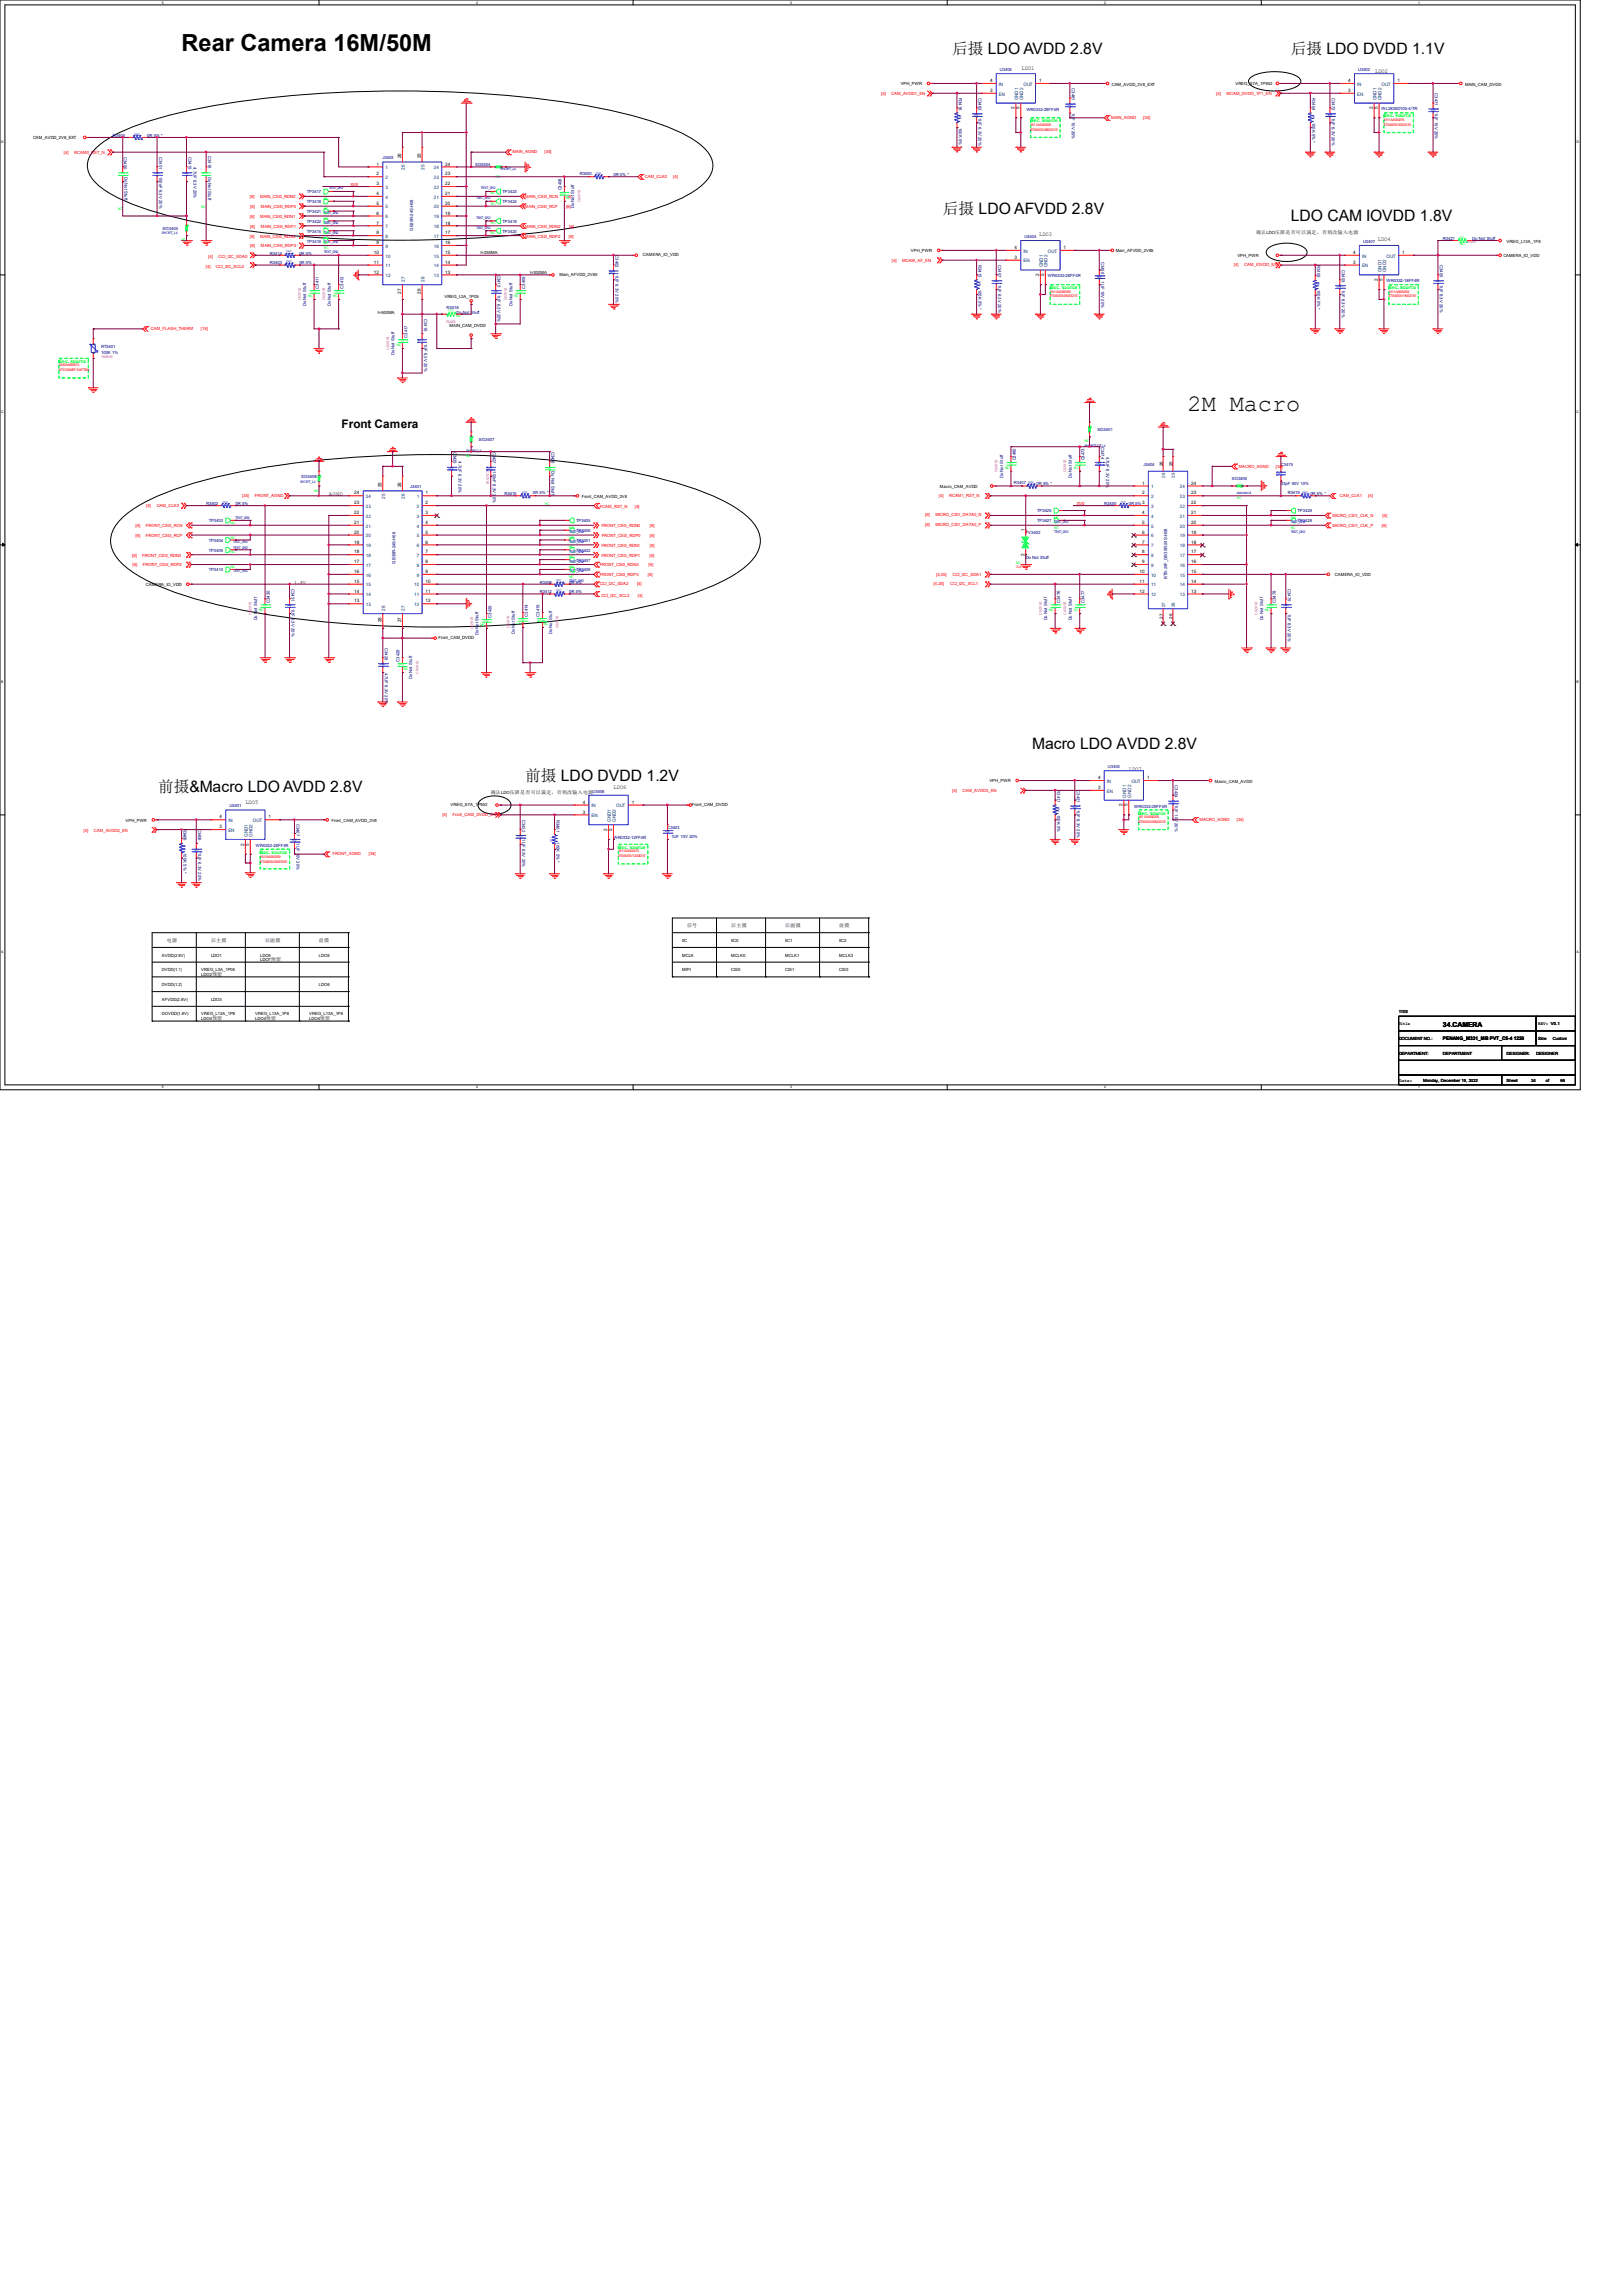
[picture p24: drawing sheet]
<svg xmlns="http://www.w3.org/2000/svg" width="210mm" height="297mm" viewBox="0 0 210 297" stroke-linecap="round" stroke-linejoin="round" font-family="sans-serif">
<defs><g id="words">
<g font-size="3">
<text x="23.5" y="6.6">Rear Camera 16M/50M</text>
<text x="153.7" y="53.2">2M Macro</text>
</g>
<g font-size="2">
<text x="123.2" y="7">后摄 LDO AVDD 2.8V</text>
<text x="167" y="6.9">后摄 LDO DVDD 1.1V</text>
<text x="122" y="27.6">后摄 LDO AFVDD 2.8V</text>
<text x="167" y="28.6">LDO CAM IOVDD 1.8V</text>
<text x="67.9" y="101">前摄 LDO DVDD 1.2V</text>
<text x="133.6" y="96.9">Macro LDO AVDD 2.8V</text>
<text x="20.4" y="102.5">前摄&amp;Macro LDO AVDD 2.8V</text>
</g>
<text font-size="1.5" x="44.2" y="55.4">Front Camera</text>
<text font-size=".9" x="186.7" y="132.9">34.CAMERA</text>
<g font-size=".8">
<text x="132.2" y="9">LDO1</text>
<text x="177.9" y="9.4">LDO2</text>
<text x="134.5" y="30.6">LDO3</text>
<text x="178.3" y="31.2">LDO4</text>
<text x="42.5" y="64.1">AGND</text>
<text x="146" y="99.7">LDO7</text>
<text x="31.7" y="104">LDO5</text>
<text x="79.4" y="102.1">LDO6</text>
</g>
<g font-size=".6">
<text x="116.5" y="11">VPH_PWR</text>
<text x="128.1" y="10.6">4</text>
<text x="128.1" y="11.9">3</text>
<text x="134.5" y="10.6">1</text>
<text x="143.8" y="11.1">CAM_AVDD_2V8_EXT</text>
<text x="159.9" y="11">VREG_S7A_1P952</text>
<text x="174.5" y="10.6">4</text>
<text x="174.5" y="11.9">3</text>
<text x="180.8" y="10.6">1</text>
<text x="189.6" y="11.1">MAIN_CAM_DVDD</text>
<text x="4.3" y="17.9">CAM_AVDD_2V8_EXT</text>
<text x="131.3" y="14.1" transform="rotate(-90 131.3 14.1)">2</text>
<text x="131.9" y="14.1" transform="rotate(-90 131.9 14.1)">5</text>
<text x="177.6" y="14.1" transform="rotate(-90 177.6 14.1)">2</text>
<text x="178.3" y="14.1" transform="rotate(-90 178.3 14.1)">5</text>
<text x="48.7" y="21.4">1</text>
<text x="48.7" y="22.7">2</text>
<text x="48.7" y="24">3</text>
<text x="51.9" y="20.5" transform="rotate(-90 51.9 20.5)">26</text>
<text x="54.4" y="20.5" transform="rotate(-90 54.4 20.5)">25</text>
<text x="57.6" y="24">22</text>
<text x="57.6" y="22.7">23</text>
<text x="57.6" y="21.4">24</text>
<text x="48.7" y="25.2">4</text>
<text x="48.7" y="26.5">5</text>
<text x="48.7" y="27.8">6</text>
<text x="48.7" y="29">7</text>
<text x="57.6" y="29">18</text>
<text x="57.6" y="27.8">19</text>
<text x="57.6" y="26.5">20</text>
<text x="57.6" y="25.2">21</text>
<text x="48.4" y="32.9">10</text>
<text x="48.4" y="34.1">11</text>
<text x="48.4" y="35.4">12</text>
<text x="48.7" y="30.3">8</text>
<text x="48.7" y="31.6">9</text>
<text x="57.6" y="35.4">13</text>
<text x="57.6" y="34.1">14</text>
<text x="57.6" y="32.9">15</text>
<text x="57.6" y="31.6">16</text>
<text x="57.6" y="30.3">17</text>
<text x="62.2" y="32.8">I=250MA</text>
<text x="68.6" y="35.5">I=300MA</text>
<text x="72.4" y="35.7">Main_AFVDD_2V85</text>
<text x="83.2" y="33.1">CAMERA_IO_VDD</text>
<text x="117.9" y="32.6">VPH_PWR</text>
<text x="131.3" y="32.2">4</text>
<text x="131.3" y="33.5">3</text>
<text x="134.5" y="35.7" transform="rotate(-90 134.5 35.7)">2</text>
<text x="135.1" y="35.7" transform="rotate(-90 135.1 35.7)">5</text>
<text x="137.6" y="32.2">1</text>
<text x="144.4" y="32.6">Main_AFVDD_2V85</text>
<text x="160.1" y="33.2">VPH_PWR</text>
<text x="162.5" y="30.3">确认</text>
<text x="163.9" y="30.3">LDO</text>
<text x="165" y="30.3">压降是否可以满足，否则改输入电源</text>
<text x="175.1" y="32.9">4</text>
<text x="175.1" y="34.1">3</text>
<text x="181.4" y="32.9">1</text>
<text x="194.5" y="33.2">CAMERA_IO_VDD</text>
<text x="194.9" y="31.4">VREG_L13A_1P8</text>
<text x="48.9" y="40.6">I=600MA</text>
<text x="51.9" y="38" transform="rotate(-90 51.9 38)">27</text>
<text x="54.4" y="38" transform="rotate(-90 54.4 38)">28</text>
<text x="57.5" y="38.5">VREG_L3A_1P05</text>
<text x="178.3" y="36.4" transform="rotate(-90 178.3 36.4)">2</text>
<text x="178.9" y="36.4" transform="rotate(-90 178.9 36.4)">5</text>
<text x="58.2" y="42.3">MAIN_CAM_DVDD</text>
<text x="45.8" y="65.2">23</text>
<text x="45.8" y="64">24</text>
<text x="49.4" y="63" transform="rotate(-90 49.4 63)">25</text>
<text x="51.9" y="63" transform="rotate(-90 51.9 63)">26</text>
<text x="55.1" y="64">1</text>
<text x="55.1" y="65.2">2</text>
<text x="75.3" y="64.4">Front_CAM_AVDD_2V8</text>
<text x="121.6" y="63.1">Macro_CAM_AVDD</text>
<text x="147.8" y="62.7">1</text>
<text x="147.8" y="64">2</text>
<text x="150.5" y="60.3" transform="rotate(-90 150.5 60.3)">26</text>
<text x="151.7" y="60.3" transform="rotate(-90 151.7 60.3)">25</text>
<text x="154.1" y="65.2">22</text>
<text x="154.1" y="64">23</text>
<text x="154.1" y="62.7">24</text>
<text x="45.8" y="71.6">18</text>
<text x="45.8" y="70.3">19</text>
<text x="45.8" y="69">20</text>
<text x="45.8" y="67.8">21</text>
<text x="45.8" y="66.5">22</text>
<text x="55.1" y="66.5">3</text>
<text x="55.1" y="67.8">4</text>
<text x="55.1" y="69">5</text>
<text x="55.1" y="70.3">6</text>
<text x="55.1" y="71.6">7</text>
<text x="132.5" y="71.9" transform="rotate(-90 132.5 71.9)">2</text>
<text x="132.5" y="68.7" transform="rotate(-90 132.5 68.7)">1</text>
<text x="147.8" y="66.5">4</text>
<text x="147.8" y="67.8">5</text>
<text x="147.8" y="69">6</text>
<text x="147.8" y="70.3">7</text>
<text x="147.8" y="71.6">8</text>
<text x="154.1" y="71.6">17</text>
<text x="154.1" y="70.3">18</text>
<text x="154.1" y="69">19</text>
<text x="154.1" y="67.8">20</text>
<text x="154.1" y="66.5">21</text>
<text x="18.9" y="75.8">CAMERA_IO_VDD</text>
<text x="38.1" y="75.6">1.8V</text>
<text x="45.8" y="77.9">13</text>
<text x="45.8" y="76.7">14</text>
<text x="45.8" y="75.4">15</text>
<text x="45.8" y="74.1">16</text>
<text x="45.8" y="72.9">17</text>
<text x="55.1" y="75.4">10</text>
<text x="55.1" y="76.7">11</text>
<text x="55.1" y="77.9">12</text>
<text x="55.1" y="72.9">8</text>
<text x="55.1" y="74.1">9</text>
<text x="147.4" y="74.1">10</text>
<text x="147.4" y="75.4">11</text>
<text x="147.4" y="76.7">12</text>
<text x="147.8" y="72.9">9</text>
<text x="154.1" y="76.7">13</text>
<text x="154.1" y="75.4">14</text>
<text x="154.1" y="74.1">15</text>
<text x="154.1" y="72.9">16</text>
<text x="172.7" y="74.5">CAMERA_IO_VDD</text>
<text x="49.4" y="80.5" transform="rotate(-90 49.4 80.5)">28</text>
<text x="51.9" y="80.5" transform="rotate(-90 51.9 80.5)">27</text>
<text x="56.7" y="82.7">Front_CAM_DVDD</text>
<text x="150.5" y="80" transform="rotate(-90 150.5 80)">27</text>
<text x="151.7" y="80" transform="rotate(-90 151.7 80)">28</text>
<text x="128" y="101.2">VPH_PWR</text>
<text x="142.1" y="100.8">4</text>
<text x="148.4" y="100.8">1</text>
<text x="157.2" y="101.3">Macro_CAM_AVDD</text>
<text x="16.3" y="106.3">VPH_PWR</text>
<text x="28.4" y="105.9">4</text>
<text x="28.4" y="107.1">3</text>
<text x="34.8" y="105.9">1</text>
<text x="42.9" y="106.3">Front_CAM_AVDD_2V8</text>
<text x="58.3" y="104.3">VREG_S7A_1P952</text>
<text x="63.5" y="102.7">确认</text>
<text x="64.9" y="102.7">LDO</text>
<text x="66" y="102.7">压降是否可以满足，否则改输入电源</text>
<text x="75.4" y="104">4</text>
<text x="75.4" y="105.2">3</text>
<text x="78.6" y="107.5" transform="rotate(-90 78.6 107.5)">2</text>
<text x="79.2" y="107.5" transform="rotate(-90 79.2 107.5)">5</text>
<text x="81.7" y="104">1</text>
<text x="89.5" y="104.3">Front_CAM_DVDD</text>
<text x="142.1" y="102.1">3</text>
<text x="145.2" y="104.3" transform="rotate(-90 145.2 104.3)">2</text>
<text x="145.9" y="104.3" transform="rotate(-90 145.9 104.3)">5</text>
<text x="31.6" y="109.4" transform="rotate(-90 31.6 109.4)">2</text>
<text x="32.2" y="109.4" transform="rotate(-90 32.2 109.4)">5</text>
<text x="88.9" y="119.9">信号</text>
<text x="94.6" y="119.9">后主摄</text>
<text x="101.6" y="119.9">后副摄</text>
<text x="108.6" y="119.9">前摄</text>
<text x="21" y="123.7">AVDD(2.8V)</text>
<text x="21" y="125.6">DVDD(1.1)</text>
<text x="21.6" y="121.8">电源</text>
<text x="26" y="125.6">VREG_L3A_1P05</text>
<text x="27.3" y="121.8">后主摄</text>
<text x="27.3" y="123.7">LDO1</text>
<text x="33.7" y="123.7">LDO5</text>
<text x="33.7" y="124.3">LDO7</text>
<text x="34.3" y="121.8">后副摄</text>
<text x="35.1" y="124.3">预留</text>
<text x="41.3" y="121.8">前摄</text>
<text x="41.3" y="123.7">LDO5</text>
<text x="88.3" y="125.6">MIPI</text>
<text x="88.3" y="123.7">MCLK</text>
<text x="88.3" y="121.8">IIC</text>
<text x="94.6" y="121.8">IIC0</text>
<text x="94.6" y="123.7">MCLK0</text>
<text x="94.6" y="125.6">CIS0</text>
<text x="101.6" y="121.8">IIC1</text>
<text x="101.6" y="123.7">MCLK1</text>
<text x="101.6" y="125.6">CIS1</text>
<text x="108.6" y="121.8">IIC2</text>
<text x="108.6" y="123.7">MCLK3</text>
<text x="108.6" y="125.6">CIS3</text>
<text x="21" y="129.5">AFVDD(2.8V)</text>
<text x="21" y="131.4">DOVDD(1.8V)</text>
<text x="21" y="127.6">DVDD(1.2)</text>
<text x="26" y="126.2">LDO2</text>
<text x="26" y="131.4">VREG_L13A_1P8</text>
<text x="26" y="131.9">LDO4</text>
<text x="27.3" y="129.5">LDO3</text>
<text x="27.4" y="126.2">预留</text>
<text x="27.4" y="131.9">预留</text>
<text x="33" y="131.4">VREG_L13A_1P8</text>
<text x="33" y="131.9">LDO4</text>
<text x="34.4" y="131.9">预留</text>
<text x="40" y="131.4">VREG_L13A_1P8</text>
<text x="40" y="131.9">LDO4</text>
<text x="41.3" y="127.6">LDO6</text>
<text x="41.4" y="131.9">预留</text>
<text x="181" y="131.1">1103</text>
<text x="181" y="132.6">Title</text>
<text x="181" y="134.5">DOCUMENT NO.:</text>
<text x="181" y="136.4">DEPARTMENT:</text>
<text x="186.7" y="136.4">DEPARTMENT</text>
<text x="186.7" y="134.6">PENANG_M331_MB PVT_C5-4 1220</text>
<text x="194.9" y="136.4">DESIGNER:</text>
<text x="198.8" y="136.4">DESIGNER</text>
<text x="199" y="134.5">Size</text>
<text x="199" y="132.6">REV: V0.1</text>
<text x="200.9" y="134.5">Custom</text>
<text x="181.1" y="140">Date:</text>
<text x="184.1" y="140">Monday, December 19, 2022</text>
<text x="194.9" y="140">Sheet</text>
<text x="198.1" y="140">34</text>
<text x="200" y="140">of</text>
<text x="201.9" y="140">66</text>
</g>
<g font-size=".6" fill="#004080">
<text x="129.2" y="11.1">IN</text>
<text x="132.4" y="11.1">OUT</text>
<text x="175.6" y="11.1">IN</text>
<text x="178.8" y="11.1">OUT</text>
<text x="129.2" y="12.4">EN</text>
<text x="131.7" y="13" transform="rotate(-90 131.7 13)">GND1</text>
<text x="132.4" y="13" transform="rotate(-90 132.4 13)">GND2</text>
<text x="175.6" y="12.4">EN</text>
<text x="178.1" y="13" transform="rotate(-90 178.1 13)">GND1</text>
<text x="178.7" y="13" transform="rotate(-90 178.7 13)">GND2</text>
<text x="49.9" y="21.9">1</text>
<text x="49.9" y="23.2">2</text>
<text x="52.4" y="22" transform="rotate(-90 52.4 22)">26</text>
<text x="54.9" y="22" transform="rotate(-90 54.9 22)">25</text>
<text x="56.1" y="23.2">23</text>
<text x="56.1" y="21.9">24</text>
<text x="49.9" y="24.4">3</text>
<text x="49.9" y="25.7">4</text>
<text x="49.9" y="27">5</text>
<text x="49.9" y="28.2">6</text>
<text x="49.9" y="29.5">7</text>
<text x="56.1" y="29.5">18</text>
<text x="56.1" y="28.2">19</text>
<text x="56.1" y="27">20</text>
<text x="56.1" y="25.7">21</text>
<text x="56.1" y="24.4">22</text>
<text x="49.9" y="30.8">8</text>
<text x="49.9" y="32">9</text>
<text x="49.9" y="33.3">10</text>
<text x="49.9" y="34.6">11</text>
<text x="49.9" y="35.9">12</text>
<text x="56.1" y="35.9">13</text>
<text x="56.1" y="34.6">14</text>
<text x="56.1" y="33.3">15</text>
<text x="56.1" y="32">16</text>
<text x="56.1" y="30.8">17</text>
<text x="132.4" y="32.7">IN</text>
<text x="132.4" y="34">EN</text>
<text x="134.9" y="34.6" transform="rotate(-90 134.9 34.6)">GND1</text>
<text x="135.6" y="34.6" transform="rotate(-90 135.6 34.6)">GND2</text>
<text x="135.6" y="32.7">OUT</text>
<text x="176.2" y="33.3">IN</text>
<text x="176.2" y="34.6">EN</text>
<text x="178.7" y="35.2" transform="rotate(-90 178.7 35.2)">GND1</text>
<text x="179.4" y="35.2" transform="rotate(-90 179.4 35.2)">GND2</text>
<text x="179.4" y="33.3">OUT</text>
<text x="52.4" y="36.5" transform="rotate(-90 52.4 36.5)">27</text>
<text x="54.9" y="36.5" transform="rotate(-90 54.9 36.5)">28</text>
<text x="47.3" y="65.7">23</text>
<text x="47.3" y="64.4">24</text>
<text x="49.8" y="64.5" transform="rotate(-90 49.8 64.5)">25</text>
<text x="52.4" y="64.5" transform="rotate(-90 52.4 64.5)">26</text>
<text x="53.9" y="64.4">1</text>
<text x="53.9" y="65.7">2</text>
<text x="148.9" y="63.2">1</text>
<text x="148.9" y="64.4">2</text>
<text x="148.9" y="65.7">3</text>
<text x="150.7" y="61.8" transform="rotate(-90 150.7 61.8)">26</text>
<text x="152" y="61.8" transform="rotate(-90 152 61.8)">25</text>
<text x="152.7" y="65.7">22</text>
<text x="152.7" y="64.4">23</text>
<text x="152.7" y="63.2">24</text>
<text x="47.3" y="70.8">19</text>
<text x="47.3" y="69.5">20</text>
<text x="47.3" y="68.2">21</text>
<text x="47.3" y="67">22</text>
<text x="53.9" y="67">3</text>
<text x="53.9" y="68.2">4</text>
<text x="53.9" y="69.5">5</text>
<text x="53.9" y="70.8">6</text>
<text x="148.9" y="67">4</text>
<text x="148.9" y="68.2">5</text>
<text x="148.9" y="69.5">6</text>
<text x="148.9" y="70.8">7</text>
<text x="152.7" y="70.8">18</text>
<text x="152.7" y="69.5">19</text>
<text x="152.7" y="68.2">20</text>
<text x="152.7" y="67">21</text>
<text x="47.3" y="77.1">14</text>
<text x="47.3" y="75.9">15</text>
<text x="47.3" y="74.6">16</text>
<text x="47.3" y="73.3">17</text>
<text x="47.3" y="72.1">18</text>
<text x="53.6" y="75.9">10</text>
<text x="53.6" y="77.1">11</text>
<text x="53.9" y="72.1">7</text>
<text x="53.9" y="73.3">8</text>
<text x="53.9" y="74.6">9</text>
<text x="148.9" y="72.1">8</text>
<text x="148.9" y="73.3">9</text>
<text x="148.9" y="74.6">10</text>
<text x="148.9" y="75.9">11</text>
<text x="148.9" y="77.1">12</text>
<text x="152.7" y="77.1">13</text>
<text x="152.7" y="75.9">14</text>
<text x="152.7" y="74.6">15</text>
<text x="152.7" y="73.3">16</text>
<text x="152.7" y="72.1">17</text>
<text x="47.3" y="78.4">13</text>
<text x="49.8" y="79" transform="rotate(-90 49.8 79)">28</text>
<text x="52.4" y="79" transform="rotate(-90 52.4 79)">27</text>
<text x="53.6" y="78.4">12</text>
<text x="150.7" y="78.6" transform="rotate(-90 150.7 78.6)">27</text>
<text x="152" y="78.6" transform="rotate(-90 152 78.6)">28</text>
<text x="143.2" y="101.3">IN</text>
<text x="146.4" y="101.3">OUT</text>
<text x="29.5" y="106.3">IN</text>
<text x="29.5" y="107.6">EN</text>
<text x="32.7" y="106.3">OUT</text>
<text x="76.5" y="104.4">IN</text>
<text x="76.5" y="105.7">EN</text>
<text x="79" y="106.3" transform="rotate(-90 79 106.3)">GND1</text>
<text x="79.7" y="106.3" transform="rotate(-90 79.7 106.3)">GND2</text>
<text x="79.7" y="104.4">OUT</text>
<text x="143.2" y="102.5">EN</text>
<text x="145.7" y="103.2" transform="rotate(-90 145.7 103.2)">GND1</text>
<text x="146.3" y="103.2" transform="rotate(-90 146.3 103.2)">GND2</text>
<text x="32" y="108.2" transform="rotate(-90 32 108.2)">GND1</text>
<text x="32.7" y="108.2" transform="rotate(-90 32.7 108.2)">GND2</text>
</g>
<g font-size=".6" fill="#000080">
<text x="129.4" y="9.2">U3405</text>
<text x="138.7" y="11.4" transform="rotate(90 138.7 11.4)">C3461</text>
<text x="175.7" y="9.2">U3402</text>
<text x="14.6" y="17.7">R3405</text>
<text x="19" y="17.7">0R 5% *</text>
<text x="124.1" y="12.7" transform="rotate(90 124.1 12.7)">R3416</text>
<text x="124.1" y="16.5" transform="rotate(90 124.1 16.5)">100K 5% *</text>
<text x="126.6" y="12.7" transform="rotate(90 126.6 12.7)">C3462</text>
<text x="126.6" y="15.2" transform="rotate(90 126.6 15.2)">1UF 6.3V 20%</text>
<text x="132.8" y="14.4">WR0332-28FF4R</text>
<text x="138.7" y="14.6" transform="rotate(90 138.7 14.6)">1UF 10V 20%</text>
<text x="169.8" y="12.7" transform="rotate(90 169.8 12.7)">R3404</text>
<text x="169.8" y="15.9" transform="rotate(90 169.8 15.9)">100K 5% *</text>
<text x="172.3" y="12.7" transform="rotate(90 172.3 12.7)">C3472</text>
<text x="172.3" y="15.2" transform="rotate(90 172.3 15.2)">1UF 6.3V 20%</text>
<text x="178.8" y="14.3">WL2836D105-4/TR</text>
<text x="185.7" y="12.1" transform="rotate(90 185.7 12.1)">C3471</text>
<text x="185.7" y="14.6" transform="rotate(90 185.7 14.6)">1UF 10V 20%</text>
<text x="16" y="20.3" transform="rotate(90 16 20.3)">C3400</text>
<text x="16.1" y="22.9" transform="rotate(90 16.1 22.9)">Do Not Stuff</text>
<text x="20.6" y="20.3" transform="rotate(90 20.6 20.3)">C3401</text>
<text x="20.6" y="22.9" transform="rotate(90 20.6 22.9)">100nF 6.3V 20%</text>
<text x="24.4" y="20.3" transform="rotate(90 24.4 20.3)">C3415</text>
<text x="25" y="21.6" transform="rotate(90 25 21.6)">4.7UF 6.3V 20%</text>
<text x="26.9" y="20.2" transform="rotate(90 26.9 20.2)">C3416</text>
<text x="26.9" y="22.9" transform="rotate(90 26.9 22.9)">Do Not Stuff</text>
<text x="49.5" y="20.6">J3403</text>
<text x="61.5" y="21.5">SG3404</text>
<text x="75" y="22.6">R3400</text>
<text x="79.4" y="22.8">0R 5% *</text>
<text x="21" y="29.8">SG3405</text>
<text x="39.7" y="28.8">TP3422</text>
<text x="39.7" y="26.3">TP3418</text>
<text x="39.7" y="27.6">TP3421</text>
<text x="39.7" y="25">TP3417</text>
<text x="53.5" y="29.8" transform="rotate(-90 53.5 29.8)">GB35R-24S-H08</text>
<text x="65" y="25">TP3423</text>
<text x="65" y="28.8">TP3419</text>
<text x="65" y="26.3">TP3424</text>
<text x="72.6" y="24.6" transform="rotate(-90 72.6 24.6)">C3408</text>
<text x="74.3" y="26.9" transform="rotate(-90 74.3 26.9)">Do Not Stuff</text>
<text x="34.9" y="32.9">R3414</text>
<text x="34.9" y="34.2">R3403</text>
<text x="38.7" y="32.9">0R 5%</text>
<text x="38.7" y="34.2">0R 5%</text>
<text x="39.7" y="30.1">TP3415</text>
<text x="39.7" y="31.4">TP3416</text>
<text x="64.4" y="35.6" transform="rotate(90 64.4 35.6)">C3410</text>
<text x="65" y="30.1">TP3420</text>
<text x="79.6" y="33" transform="rotate(90 79.6 33)">C3402</text>
<text x="79.6" y="35.6" transform="rotate(90 79.6 35.6)">1UF 6.3V 20%</text>
<text x="126.6" y="34.3" transform="rotate(90 126.6 34.3)">R3415</text>
<text x="129.2" y="34.3" transform="rotate(90 129.2 34.3)">C3457</text>
<text x="132.5" y="30.8">U3404</text>
<text x="135.6" y="35.9">WR0332-28FF4R</text>
<text x="142.5" y="33.9" transform="rotate(90 142.5 33.9)">C3458</text>
<text x="170.4" y="34.3" transform="rotate(90 170.4 34.3)">R3409</text>
<text x="173.6" y="34.9" transform="rotate(90 173.6 34.9)">C3403</text>
<text x="176.4" y="31.4">U3407</text>
<text x="186.3" y="34.3" transform="rotate(90 186.3 34.3)">C3405</text>
<text x="186.7" y="31">R3421</text>
<text x="190.5" y="31">Do Not Stuff</text>
<text x="39.6" y="39.6" transform="rotate(-90 39.6 39.6)">Do Not Stuff</text>
<text x="41.3" y="37.3" transform="rotate(-90 41.3 37.3)">C3411</text>
<text x="42.8" y="39.6" transform="rotate(-90 42.8 39.6)">Do Not Stuff</text>
<text x="44.4" y="37.3" transform="rotate(-90 44.4 37.3)">C3412</text>
<text x="54.9" y="41.3" transform="rotate(90 54.9 41.3)">C3418</text>
<text x="57.8" y="39.9">R3418</text>
<text x="59.1" y="40.6">Do Not Stuff</text>
<text x="64.4" y="38.1" transform="rotate(90 64.4 38.1)">1UF 6.3V 20%</text>
<text x="66.3" y="39.6" transform="rotate(-90 66.3 39.6)">Do Not Stuff</text>
<text x="67.9" y="37.3" transform="rotate(-90 67.9 37.3)">C3409</text>
<text x="126.6" y="37.5" transform="rotate(90 126.6 37.5)">100K 5% *</text>
<text x="129.2" y="36.8" transform="rotate(90 129.2 36.8)">1UF 6.3V 20%</text>
<text x="142.5" y="36.4" transform="rotate(90 142.5 36.4)">1UF 10V 20%</text>
<text x="170.4" y="37.5" transform="rotate(90 170.4 37.5)">100K 5% *</text>
<text x="173.6" y="37.5" transform="rotate(90 173.6 37.5)">1UF 6.3V 20%</text>
<text x="179.4" y="36.5">WR0332-18FF4R</text>
<text x="186.3" y="36.8" transform="rotate(90 186.3 36.8)">1UF 6.3V 20%</text>
<text x="13.1" y="45">RT3401</text>
<text x="13.1" y="45.8">100K 1%</text>
<text x="51.1" y="46" transform="rotate(-90 51.1 46)">Do Not Stuff</text>
<text x="52.7" y="43.7" transform="rotate(-90 52.7 43.7)">C3417</text>
<text x="54.9" y="44.5" transform="rotate(90 54.9 44.5)">1UF 6.3V 20%</text>
<text x="58.7" y="58.4" transform="rotate(90 58.7 58.4)">C3425</text>
<text x="59.3" y="59.7" transform="rotate(90 59.3 59.7)">4.7UF 6.3V 20%</text>
<text x="62" y="57.1">SG3407</text>
<text x="63.8" y="58.4" transform="rotate(90 63.8 58.4)">C3427</text>
<text x="71.4" y="58.4" transform="rotate(90 71.4 58.4)">C3426</text>
<text x="131.4" y="59.6" transform="rotate(-90 131.4 59.6)">C3480</text>
<text x="140.3" y="59.6" transform="rotate(-90 140.3 59.6)">C3473</text>
<text x="142" y="55.8">SG3401</text>
<text x="142.5" y="57.8" transform="rotate(90 142.5 57.8)">C3474</text>
<text x="143.1" y="59.1" transform="rotate(90 143.1 59.1)">4.7UF 6.3V 20%</text>
<text x="26.7" y="65.3">R3402</text>
<text x="30.5" y="65.3">0R 5%</text>
<text x="39" y="61.8">SG3408</text>
<text x="53.1" y="63.2">J3401</text>
<text x="63.8" y="61" transform="rotate(90 63.8 61)">100nF 6.3V 20%</text>
<text x="65.3" y="64.1">R3410</text>
<text x="69" y="63.9">0R 5% *</text>
<text x="71.4" y="61" transform="rotate(90 71.4 61)">Do Not Stuff</text>
<text x="129.8" y="61.8" transform="rotate(-90 129.8 61.8)">Do Not Stuff</text>
<text x="131.2" y="62.7">R3407</text>
<text x="134.1" y="62.8">0R 5% *</text>
<text x="138.7" y="61.8" transform="rotate(-90 138.7 61.8)">Do Not Stuff</text>
<text x="142.9" y="65.3">R3450</text>
<text x="146" y="65.3">0R 5% 3</text>
<text x="148" y="60.2">J3404</text>
<text x="159.4" y="62.1">SG3406</text>
<text x="165.7" y="60.2">C3475</text>
<text x="165.7" y="62.8">33pF 50V 10%</text>
<text x="166.6" y="63.9">R3419</text>
<text x="169.5" y="64.1">0R 5% *</text>
<text x="27" y="70.1">TP3404</text>
<text x="27" y="67.6">TP3403</text>
<text x="27" y="71.4">TP3409</text>
<text x="74.5" y="71.4">TP3402</text>
<text x="74.5" y="70.1">TP3401</text>
<text x="74.5" y="68.8">TP3406</text>
<text x="74.5" y="67.6">TP3405</text>
<text x="132.7" y="69.1">FV3402</text>
<text x="134.2" y="67.6">TP3427</text>
<text x="134.2" y="66.3">TP3425</text>
<text x="167.9" y="67.6">TP3428</text>
<text x="167.9" y="66.3">TP3426</text>
<text x="27" y="73.9">TP3410</text>
<text x="34.9" y="78" transform="rotate(-90 34.9 78)">C3430</text>
<text x="37.7" y="76.2" transform="rotate(90 37.7 76.2)">C3431</text>
<text x="51.2" y="72.9" transform="rotate(-90 51.2 72.9)">GB35R-24S-H08</text>
<text x="69.8" y="75.5">R3408</text>
<text x="69.8" y="76.8">R3412</text>
<text x="73.7" y="75.5">0R 5%</text>
<text x="73.7" y="76.8">0R 5%</text>
<text x="74.5" y="72.6">TP3407</text>
<text x="74.5" y="73.9">TP3408</text>
<text x="132.7" y="72.3">Do Not Stuff</text>
<text x="137.2" y="78" transform="rotate(-90 137.2 78)">C3476</text>
<text x="140.3" y="78" transform="rotate(-90 140.3 78)">C3477</text>
<text x="151" y="74.9" transform="rotate(-90 151 74.9)">BTB-24F_GB35R-24S-H08</text>
<text x="165.1" y="78" transform="rotate(-90 165.1 78)">C3478</text>
<text x="166.6" y="76.2" transform="rotate(90 166.6 76.2)">C3479</text>
<text x="33.3" y="80.3" transform="rotate(-90 33.3 80.3)">Do Not Stuff</text>
<text x="37.7" y="78.7" transform="rotate(90 37.7 78.7)">1UF 6.3V 20%</text>
<text x="49.8" y="83.8" transform="rotate(90 49.8 83.8)">C3428</text>
<text x="61.9" y="82.2" transform="rotate(-90 61.9 82.2)">Do Not Stuff</text>
<text x="63.6" y="79.9" transform="rotate(-90 63.6 79.9)">C3420</text>
<text x="66.6" y="82" transform="rotate(-90 66.6 82)">Do Not Stuff</text>
<text x="68.3" y="79.8" transform="rotate(-90 68.3 79.8)">C3414</text>
<text x="69.8" y="79.8" transform="rotate(-90 69.8 79.8)">C3419</text>
<text x="71.5" y="82" transform="rotate(-90 71.5 82)">Do Not Stuff</text>
<text x="135.5" y="80.3" transform="rotate(-90 135.5 80.3)">Do Not Stuff</text>
<text x="138.7" y="80.3" transform="rotate(-90 138.7 80.3)">Do Not Stuff</text>
<text x="163.4" y="80.3" transform="rotate(-90 163.4 80.3)">Do Not Stuff</text>
<text x="166.6" y="79.4" transform="rotate(90 166.6 79.4)">1UF 6.3V 20%</text>
<text x="49.8" y="87" transform="rotate(90 49.8 87)">4.7UF 6.3V 20%</text>
<text x="51.7" y="85.6" transform="rotate(-90 51.7 85.6)">C3429</text>
<text x="53.3" y="87.9" transform="rotate(-90 53.3 87.9)">Do Not Stuff</text>
<text x="143.3" y="99.4">U3403</text>
<text x="152" y="101.6" transform="rotate(90 152 101.6)">C3424</text>
<text x="23.7" y="107.2" transform="rotate(90 23.7 107.2)">R3406</text>
<text x="25.7" y="107.2" transform="rotate(90 25.7 107.2)">C3406</text>
<text x="29.7" y="104.4">U3401</text>
<text x="38.4" y="106.6" transform="rotate(90 38.4 106.6)">C3407</text>
<text x="67.6" y="106" transform="rotate(90 67.6 106)">C3422</text>
<text x="72" y="106" transform="rotate(90 72 106)">R3401</text>
<text x="76.7" y="102.5">U3406</text>
<text x="86.4" y="107.2">C3423</text>
<text x="136.8" y="102.2" transform="rotate(90 136.8 102.2)">R3411</text>
<text x="136.8" y="105.4" transform="rotate(90 136.8 105.4)">100K 5%</text>
<text x="139.3" y="102.2" transform="rotate(90 139.3 102.2)">C3421</text>
<text x="139.3" y="104.8" transform="rotate(90 139.3 104.8)">1UF 6.3V 20%</text>
<text x="146.8" y="104.5">WR0332-28FF4R</text>
<text x="152" y="104.1" transform="rotate(90 152 104.1)">1UF 10V 20%</text>
<text x="23.7" y="110.4" transform="rotate(90 23.7 110.4)">100K 5% *</text>
<text x="25.7" y="110.4" transform="rotate(90 25.7 110.4)">1UF 6.3V 20%</text>
<text x="33.1" y="109.6">WR0332-28FF4R</text>
<text x="38.4" y="109.1" transform="rotate(90 38.4 109.1)">1UF 10V 20%</text>
<text x="67.6" y="108.6" transform="rotate(90 67.6 108.6)">1UF 6.3V 20%</text>
<text x="72" y="109" transform="rotate(90 72 109)">100K 5% *</text>
<text x="79.4" y="108.5">WR0332-12FF4R</text>
<text x="86.9" y="108.5">1UF 10V 20%</text>
</g>
<g font-size=".6" fill="#f00">
<text x="114" y="12.2">[4]</text>
<text x="115.3" y="12.2">CAM_AVDD1_EN</text>
<text x="143.8" y="15.4">MAIN_AGND</text>
<text x="147.9" y="15.4">[34]</text>
<text x="157.4" y="12.2">[4]</text>
<text x="158.7" y="12.2">MCAM_DVDD_1P1_EN</text>
<text x="8.3" y="19.9">[4]</text>
<text x="9.6" y="19.9">RCAM0_RST_N</text>
<text x="66.3" y="19.9">MAIN_AGND</text>
<text x="70.4" y="19.9">[34]</text>
<text x="83.4" y="23">CAM_CLK0</text>
<text x="87.1" y="23">[4]</text>
<text x="32.3" y="25.7">[6]</text>
<text x="32.3" y="28.2">[6]</text>
<text x="32.4" y="26.9">[6]</text>
<text x="32.4" y="29.5">[6]</text>
<text x="33.7" y="25.7">MAIN_CSI0_RDN0</text>
<text x="33.7" y="28.2">MAIN_CSI0_RDN1</text>
<text x="33.7" y="26.9">MAIN_CSI0_RDP0</text>
<text x="33.7" y="29.5">MAIN_CSI0_RDP1</text>
<text x="45.3" y="24">XVS</text>
<text x="67.9" y="26.9">MAIN_CSI0_RCP</text>
<text x="67.9" y="25.7">MAIN_CSI0_RCN</text>
<text x="67.9" y="29.5">MAIN_CSI0_RDN2</text>
<text x="73.2" y="26.9">[6]</text>
<text x="73.4" y="25.7">[6]</text>
<text x="73.7" y="29.5">[6]</text>
<text x="26.6" y="34.7">[4]</text>
<text x="26.9" y="33.4">[4]</text>
<text x="27.9" y="34.7">CCI_I2C_SCL0</text>
<text x="28.3" y="33.4">CCI_I2C_SDA0</text>
<text x="32.3" y="30.7">[6]</text>
<text x="32.4" y="32">[6]</text>
<text x="33.7" y="30.7">MAIN_CSI0_RDN3</text>
<text x="33.7" y="32">MAIN_CSI0_RDP3</text>
<text x="67.9" y="30.7">MAIN_CSI0_RDP2</text>
<text x="73.6" y="30.7">[6]</text>
<text x="115.4" y="34">[4]</text>
<text x="116.7" y="34">MCAM_AF_EN</text>
<text x="159.6" y="34.4">[4]</text>
<text x="161" y="34.4">CAM_IOVDD_EN</text>
<text x="19.5" y="42.7">CAM_FLASH_THERM</text>
<text x="26" y="42.7">[15]</text>
<text x="18.9" y="65.6">[4]</text>
<text x="20.3" y="65.6">CAM_CLK3</text>
<text x="31.3" y="64.3">[34]</text>
<text x="33" y="64.3">FRONT_AGND</text>
<text x="77.6" y="65.7">FCAM_RST_N</text>
<text x="82.1" y="65.7">[4]</text>
<text x="121.5" y="64.3">[4]</text>
<text x="122.8" y="64.3">RCAM1_RST_N</text>
<text x="139.3" y="65.3">XVS</text>
<text x="160.3" y="60.5">MACRO_AGND</text>
<text x="165.1" y="60.5">[34]</text>
<text x="173.4" y="64.3">CAM_CLK1</text>
<text x="177" y="64.3">[4]</text>
<text x="17.5" y="68.2">[6]</text>
<text x="17.5" y="69.5">[6]</text>
<text x="18.9" y="68.2">FRONT_CSI3_RCN</text>
<text x="18.9" y="69.5">FRONT_CSI3_RCP</text>
<text x="77.8" y="68.2">FRONT_CSI3_RDN0</text>
<text x="77.8" y="70.7">FRONT_CSI3_RDN1</text>
<text x="77.9" y="69.5">FRONT_CSI3_RDP0</text>
<text x="84.1" y="69.5">[6]</text>
<text x="84.1" y="68.2">[6]</text>
<text x="84.1" y="70.7">[6]</text>
<text x="119.7" y="66.7">[6]</text>
<text x="119.7" y="68">[6]</text>
<text x="121" y="66.7">MICRO_CSI1_DATA0_N</text>
<text x="121" y="68">MICRO_CSI1_DATA0_P</text>
<text x="172.4" y="66.9">MICRO_CSI1_CLK_N</text>
<text x="172.4" y="68.2">MICRO_CSI1_CLK_P</text>
<text x="178.8" y="68.2">[6]</text>
<text x="178.9" y="66.9">[6]</text>
<text x="17.1" y="72">[6]</text>
<text x="17.1" y="73.3">[6]</text>
<text x="18.4" y="72">FRONT_CSI3_RDN2</text>
<text x="18.5" y="73.3">FRONT_CSI3_RDP2</text>
<text x="77.6" y="73.3">FRONT_CSI3_RDN3</text>
<text x="77.6" y="74.5">FRONT_CSI3_RDP3</text>
<text x="77.6" y="75.7">CCI_I2C_SDA2</text>
<text x="77.8" y="72">FRONT_CSI3_RDP1</text>
<text x="77.8" y="77.2">CCI_I2C_SCL2</text>
<text x="82.4" y="75.7">[4]</text>
<text x="82.5" y="77.2">[4]</text>
<text x="83.8" y="74.5">[6]</text>
<text x="83.9" y="73.3">[6]</text>
<text x="84" y="72">[6]</text>
<text x="120.8" y="75.7">[4,25]</text>
<text x="121.1" y="74.5">[4,25]</text>
<text x="122.9" y="75.7">CCI_I2C_SCL1</text>
<text x="123.3" y="74.5">CCI_I2C_SDA1</text>
<text x="10.8" y="107.6">[4]</text>
<text x="12.1" y="107.6">CAM_AVDD2_EN</text>
<text x="57.2" y="105.5">[4]</text>
<text x="58.5" y="105.5">Front_CAM_DVDD_EN</text>
<text x="123.2" y="102.5">[4]</text>
<text x="124.5" y="102.5">CAM_AVDD3_EN</text>
<text x="155.2" y="106.2">MACRO_AGND</text>
<text x="160" y="106.2">[34]</text>
<text x="43" y="110.7">FRONT_AGND</text>
<text x="47.7" y="110.7">[34]</text>
</g>
<g font-size=".6" fill="#0f0">
<text x="133.3" y="15.8">Sec. source</text>
<text x="179.1" y="15.2">Sec. source</text>
<text x="135.9" y="37.4">Sec. source</text>
<text x="179.7" y="37.4">Sec. source</text>
<text x="7.6" y="46.9">Sec. source</text>
<text x="147.3" y="105.4">Sec. source</text>
<text x="33.7" y="110.4">Sec. source</text>
<text x="80" y="109.8">Sec. source</text>
</g>
<g font-size=".5">
<text x="21" y=".5">5</text>
<text x="61.6" y=".5">4</text>
<text x="102.2" y=".5">3</text>
<text x="142.9" y=".5">2</text>
<text x="183.5" y=".5">1</text>
<text x=".2" y="18.5">D</text>
<text x="204" y="18.5">D</text>
<text x=".2" y="53.4">C</text>
<text x="204" y="53.4">C</text>
<text x=".2" y="88.3">B</text>
<text x="204" y="88.3">B</text>
<text x=".2" y="123.2">A</text>
<text x="204" y="123.2">A</text>
<text x="21" y="140.8">5</text>
<text x="61.6" y="140.8">4</text>
<text x="102.2" y="140.8">3</text>
<text x="142.9" y="140.8">2</text>
<text x="183.5" y="140.8">1</text>
</g>
<g font-size=".5" fill="#f00">
<text x="133.3" y="16.9">ETA5053V280DD1E</text>
<text x="133.3" y="16.3">1611AA000259</text>
<text x="179.1" y="16.3">ETA5053V105DD1E</text>
<text x="179.1" y="15.6">1611AA000276</text>
<text x="135.9" y="38.5">ETA5053V280DD1E</text>
<text x="135.9" y="37.8">1611AA000259</text>
<text x="179.7" y="38.5">ETA5053V180DD1E</text>
<text x="179.7" y="37.8">1611AA000258</text>
<text x="7.6" y="47.4">3240AA000015</text>
<text x="7.6" y="48">NTCG064EF104FTBX</text>
<text x="147.3" y="106.4">ETA5053V280DD1E</text>
<text x="147.3" y="105.8">1611AA000259</text>
<text x="33.7" y="111.6">ETA5053V280DD1E</text>
<text x="33.7" y="111">1611AA000259</text>
<text x="80" y="110.9">ETA5053V120DD1E</text>
<text x="80" y="110.2">1611AA000273</text>
</g>
<g font-size=".5" fill="#0f0">
<text x="64.1" y="23.1">NC</text>
<text x="15.2" y="27.2">NC</text>
<text x="26" y="26.9">NC</text>
<text x="41.9" y="29.7">NC</text>
<text x="41.9" y="27.1">NC</text>
<text x="41.9" y="28.4">NC</text>
<text x="41.9" y="25.9">NC</text>
<text x="63.5" y="25.1">NC</text>
<text x="63.5" y="29">NC</text>
<text x="63.5" y="26.5">NC</text>
<text x="73.2" y="25.7">NC</text>
<text x="23.5" y="31.2">NC</text>
<text x="41.9" y="30.9">NC</text>
<text x="41.9" y="32.2">NC</text>
<text x="63.5" y="30.2">NC</text>
<text x="188.9" y="31.8">NC</text>
<text x="39.9" y="38.4">NC</text>
<text x="43.1" y="38.4">NC</text>
<text x="59.1" y="41">NC</text>
<text x="66.5" y="38.4">NC</text>
<text x="51.3" y="44.8">NC</text>
<text x="60.3" y="59.1">NC</text>
<text x="140.3" y="57.2">NC</text>
<text x="40.6" y="63.6">NC</text>
<text x="70.5" y="65.3">NC</text>
<text x="130" y="60.7">NC</text>
<text x="138.9" y="60.7">NC</text>
<text x="160" y="64.5">NC</text>
<text x="29.8" y="69.7">NC</text>
<text x="29.8" y="67.8">NC</text>
<text x="29.8" y="71.5">NC</text>
<text x="73.7" y="71">NC</text>
<text x="73.7" y="69.7">NC</text>
<text x="73.7" y="68.4">NC</text>
<text x="136.4" y="68.4">NC</text>
<text x="136.4" y="67.1">NC</text>
<text x="167" y="68.4">NC</text>
<text x="167" y="67.1">NC</text>
<text x="29.8" y="73.5">NC</text>
<text x="73.7" y="73.5">NC</text>
<text x="73.7" y="72.2">NC</text>
<text x="73.7" y="74.8">NC</text>
<text x="131.4" y="73">NC</text>
<text x="33.5" y="79.1">NC</text>
<text x="62.2" y="81">NC</text>
<text x="66.9" y="80.9">NC</text>
<text x="70.3" y="80.9">NC</text>
<text x="135.8" y="79.1">NC</text>
<text x="138.9" y="79.1">NC</text>
<text x="163.7" y="79.1">NC</text>
<text x="52.2" y="86.7">NC</text>
</g>
<g font-size=".5" fill="#00f">
<text x="64.8" y="22">SHORT_L4</text>
<text x="41.9" y="27.7">TEST_0R2</text>
<text x="41.9" y="29">TEST_0R2</text>
<text x="42.5" y="24.5">TEST_0R2</text>
<text x="61.6" y="29.6">TEST_0R2</text>
<text x="61.6" y="28.3">TEST_0R2</text>
<text x="61.6" y="25.8">TEST_0R2</text>
<text x="62.2" y="24.5">TEST_0R2</text>
<text x="21" y="30.2">SHORT_L4</text>
<text x="41.9" y="30.2">TEST_0R2</text>
<text x="41.9" y="31.5">TEST_0R2</text>
<text x="41.9" y="32.8">TEST_0R2</text>
<text x="60.3" y="58.5">SHORT_L4</text>
<text x="140.3" y="57.8">SHORTDOT-L4</text>
<text x="38.8" y="62.5">SHORT_L4</text>
<text x="160" y="64">shortdot-l4</text>
<text x="30.2" y="70.2">TEST_0R2</text>
<text x="30.2" y="71">TEST_0R2</text>
<text x="30.4" y="67.2">TEST_0R2</text>
<text x="73.7" y="71.5">TEST_0R2</text>
<text x="73.7" y="70.2">TEST_0R2</text>
<text x="73.7" y="69">TEST_0R2</text>
<text x="136.4" y="69">TEST_0R2</text>
<text x="136.4" y="67.7">TEST_0R2</text>
<text x="167" y="69">TEST_0R2</text>
<text x="167" y="67.7">TEST_0R2</text>
<text x="30.2" y="74">TEST_0R2</text>
<text x="73.7" y="74">TEST_0R2</text>
<text x="73.7" y="72.8">TEST_0R2</text>
<text x="73.7" y="75.3">TEST_0R2</text>
</g>
<g font-size=".5" fill="#f0f">
<text x="75.1" y="26.2" transform="rotate(-90 75.1 26.2)">C0201B</text>
<text x="189.9" y="31.5">R0201</text>
<text x="38.9" y="38.9" transform="rotate(-90 38.9 38.9)">C0201B</text>
<text x="42.1" y="38.9" transform="rotate(-90 42.1 38.9)">C0201B</text>
<text x="57.8" y="41.7">R0402</text>
<text x="65.6" y="38.9" transform="rotate(-90 65.6 38.9)">C0201B</text>
<text x="13.2" y="46.4">R0201B</text>
<text x="50.3" y="45.2" transform="rotate(-90 50.3 45.2)">C0201B</text>
<text x="62.9" y="61" transform="rotate(90 62.9 61)">C0201B</text>
<text x="129.1" y="61.1" transform="rotate(-90 129.1 61.1)">C0201B</text>
<text x="138" y="61.1" transform="rotate(-90 138 61.1)">C0201B</text>
<text x="32.6" y="79.5" transform="rotate(-90 32.6 79.5)">C0201B</text>
<text x="61.2" y="81.4" transform="rotate(-90 61.2 81.4)">C0201B</text>
<text x="65.9" y="81.3" transform="rotate(-90 65.9 81.3)">C0201B</text>
<text x="72.3" y="81.3" transform="rotate(-90 72.3 81.3)">C0201B</text>
<text x="134.8" y="79.5" transform="rotate(-90 134.8 79.5)">C0201B</text>
<text x="138" y="79.5" transform="rotate(-90 138 79.5)">C0201B</text>
<text x="162.7" y="79.5" transform="rotate(-90 162.7 79.5)">C0201B</text>
<text x="54.1" y="87.1" transform="rotate(-90 54.1 87.1)">C0201B</text>
</g>
<text font-size=".5" fill="#ff8000" x="131.4" y="73.5">20pF</text>
<g font-size=".3" fill="#00f">
<text x="17.4" y="17.4">0402</text>
<text x="124.2" y="14.8" transform="rotate(90 124.2 14.8)">0201</text>
<text x="126.1" y="14.9">0201</text>
<text x="138.1" y="13.7">0201</text>
<text x="169.9" y="14.8" transform="rotate(90 169.9 14.8)">0201</text>
<text x="171.8" y="14.9">0201</text>
<text x="185.1" y="14.3">0201</text>
<text x="20" y="22.6">0201</text>
<text x="23.7" y="22.6">0402</text>
<text x="77.1" y="22.5">0402</text>
<text x="37.1" y="32.6">0201</text>
<text x="37.1" y="33.9">0201</text>
<text x="78.9" y="35.3">0201</text>
<text x="141.9" y="35.9">0201</text>
<text x="63.8" y="37.8">0201</text>
<text x="126.7" y="36.4" transform="rotate(90 126.7 36.4)">0201</text>
<text x="128.6" y="36.5">0201</text>
<text x="170.5" y="36.4" transform="rotate(90 170.5 36.4)">0201</text>
<text x="173.1" y="37.2">0201</text>
<text x="185.8" y="36.5">0201</text>
<text x="12.6" y="45.7" transform="rotate(-90 12.6 45.7)">T</text>
<text x="54.1" y="44.2">0201</text>
<text x="28.8" y="65">0201</text>
<text x="58" y="60.7">0402</text>
<text x="63" y="60.7">0201</text>
<text x="67.6" y="63.8">0402</text>
<text x="133.1" y="62.5">0402</text>
<text x="141.9" y="60">0402</text>
<text x="145" y="65">0201</text>
<text x="165.2" y="61.3">0201</text>
<text x="168.5" y="63.8">0402</text>
<text x="72" y="75.2">0201</text>
<text x="72" y="76.5">0201</text>
<text x="37.2" y="78.4">0201</text>
<text x="166.1" y="78.4">0201</text>
<text x="49.1" y="86.1">0402</text>
<text x="86.1" y="107.7">0201</text>
<text x="136.9" y="104.4" transform="rotate(90 136.9 104.4)">0201</text>
<text x="138.8" y="104.5">0201</text>
<text x="151.5" y="103.8">0201</text>
<text x="23.8" y="109.3" transform="rotate(90 23.8 109.3)">0201</text>
<text x="25.1" y="110.1">0201</text>
<text x="37.8" y="108.8">0201</text>
<text x="67" y="108.3">0201</text>
<text x="71.4" y="109" transform="rotate(-90 71.4 109)">0201</text>
</g>
<g font-size=".3" fill="#00ff80">
<text x="15.6" y="22.6">0201</text>
<text x="26.2" y="22.6">0201</text>
<text x="72.5" y="25.1">0201</text>
<text x="188.8" y="30.7">0201</text>
<text x="40.3" y="37.8">0201</text>
<text x="43.5" y="37.8">0201</text>
<text x="58" y="40.3">0402</text>
<text x="67" y="37.8">0201</text>
<text x="51.8" y="44.2">0201</text>
<text x="70.8" y="60.7">0201</text>
<text x="130.5" y="60">0201</text>
<text x="139.4" y="60">0201</text>
<text x="34" y="78.4">0201</text>
<text x="62.6" y="80.3">0201</text>
<text x="67.3" y="80.2">0201</text>
<text x="69.7" y="80.2">0201</text>
<text x="136.2" y="78.4">0201</text>
<text x="139.4" y="78.4">0201</text>
<text x="164.2" y="78.4">0201</text>
<text x="51.6" y="86.1">0201</text>
</g>
</g></defs>
<g fill="none" stroke="#000" stroke-width=".13">
<path d="M41.3 0v.6M81.9 0v.6M122.6 0v.6M163.2 0v.6M0 0h204.5v141h-204.5zM.6 .6h203.2v139.7h-203.2zM12.4 19.2a15.2 15.2 0 0 1 6-3.2 82.9 82.9 0 0 1 18.3-3.5 153.6 153.6 0 0 1 40.4 1.4 46.3 46.3 0 0 1 11 3.3 8.9 8.9 0 0 1 3.7 2.7 2.72 2.72 0 0 1-.6 3.7 15.2 15.2 0 0 1-6.1 3.3 82.9 82.9 0 0 1-18.3 3.5 153.6 153.6 0 0 1-40.3-1.4 46.3 46.3 0 0 1-11.1-3.3 8.9 8.9 0 0 1-3.6-2.8 2.72 2.72 0 0 1 .6-3.7zM161.9 10a7 7 0 0 1 6.1 0l.2 .2 .1 .3a1.46 1.46 0 0 1-1.3 1 7.2 7.2 0 0 1-5.1-.4l-.3-.3-.1-.3 .1-.3zM0 35.6h.6M164.2 32a4.7 4.7 0 0 1 4.6 0 .68 .68 0 0 1 0 1.2 4.7 4.7 0 0 1-4.6 0 .68 .68 0 0 1 0-1.2zM203.8 35.6h.7M0 70.5h.6"/>
<path d="M.3 70.3l.3 .2-.3 .2zM15.4 67.4a13.8 13.8 0 0 1 4.6-3.1 66.3 66.3 0 0 1 17.9-4.4 147.3 147.3 0 0 1 42.3 .9 51.3 51.3 0 0 1 13.9 4.3 9.5 9.5 0 0 1 3.8 3.1 3.4 3.4 0 0 1-.6 4.3 13.8 13.8 0 0 1-4.7 3.1 66.3 66.3 0 0 1-17.8 4.4 147.3 147.3 0 0 1-42.3-.9 51.3 51.3 0 0 1-13.9-4.2 9.5 9.5 0 0 1-3.8-3.2 3.4 3.4 0 0 1 .6-4.3zM203.8 70.5h.7M203.8 70.5l.3-.2v.4zM0 105.4h.6M62.1 103.5a3.2 3.2 0 0 1 3.7 0 .83 .83 0 0 1-.3 1.5 3.3 3.3 0 0 1-3.4-.3 .76 .76 0 0 1 0-1.2zM92.7 118.7v7.7M99.1 118.7v7.7M106 118.7v7.7M112.4 118.7h.1M112.4 118.7h-25.4v7.7M112.4 118.7v7.7"/>
<path d="M203.8 105.4h.7M19.7 132.1h.1M19.7 122.6h25.4M19.7 124.5h25.4M19.7 126.4h25.4M19.7 128.3h25.4M19.7 130.2h25.4M19.7 132.1h25.4M25.4 132.1h.1M25.4 120.6v11.5M31.7 132.1h.1M31.7 120.6v11.5"/>
<path d="M38.7 132.1h.1M38.7 120.6v11.5M45.1 120.6h-25.4v11.5M45.1 120.6h.1M45.1 122.6h.1M45.1 124.5h.1M45.1 126.4h.1M45.1 128.3h.1M45.1 130.2h.1M45.1 132.1h.1M45.1 120.6v11.5M87 126.4h.1"/>
<path d="M87 120.6h25.4M87 122.6h25.4M87 124.5h25.4M87 126.4h25.4M92.7 126.4h.1M99.1 126.4h.1M106 126.4h.1M112.4 126.4h.1M112.4 120.6h.1M112.4 122.6h.1M112.4 124.5h.1M181 137.2h22.8v1.9h-22.8z"/>
<path d="M181 135.3h22.8v1.9h-22.8zM181 139.1h13.3v1.2h-13.3zM181 131.4h17.8v2h-17.8zM181 133.3h17.8v2h-17.8zM194.3 139.1h9.5v1.2h-9.5zM194.3 135.3h9.5v1.9h-9.5zM198.8 131.4h5v2h-5zM198.8 133.3h5v2h-5zM41.3 140.3v.7M81.9 140.3v.7M122.6 140.3v.7M163.2 140.3v.7"/>
</g>
<path d="M.3 70.3l.3 .2-.3 .2zM203.8 70.5l.3-.2v.4z" fill="#000"/>
<path d="M133.3 15.2h3.9v2.6h-3.9zM179.1 14.6h3.8v2.5h-3.8zM135.9 36.8h3.8v2.6h-3.8zM179.7 36.8h3.8v2.6h-3.8zM7.6 46.4h3.8v2.5h-3.8zM33.7 109.9h3.8v2.5h-3.8zM80 109.2h3.8v2.6h-3.8zM147.3 104.8h3.8v2.5h-3.8z" fill="none" stroke="#0f0" stroke-width=".17" stroke-dasharray=".3 .3"/>
<g fill="none" stroke="#f00" stroke-width=".13">
<path d="M11.2 17.8h.2M11.4 17.8h.1M14 19.4h.1M14 19.4l.3 .3-.3 .3M14.3 19.4h.1M14.3 19.4l.3 .3-.3 .3M59.7 13.3h1.3M59.9 13.2h.9M60.1 13h.1M60.1 13h.5M60.3 12.8h.1M60.4 12.8h.1"/>
<path d="M60.8 13.2h.1M61 13.3h.1M65.7 19.4l-.3 .3 .3 .3M65.7 19.4h.1M66 19.4h.1M66 19.4l-.3 .3 .3 .3M120 12.4h.1M120 11.8l.4 .3M120.4 12.1h.1M120.4 12.4h.1M120.4 10.8h.2M120.4 12.1l-.4 .3"/>
<path d="M120.4 11.8l.3 .3M120.6 10.8h.1M120.6 12.1h.1M120.6 12.1l-.2 .3M123.2 19h1.3M123.2 19h.1M123.4 19.3h.1M123.4 19.3h.9M123.6 19.4h.5M123.8 19.6h.1M124.1 19.4h.1M125.7 19h.1"/>
<path d="M125.7 19h1.3M125.9 19.3h.9M125.9 19.3h.1M126.1 19.4h.5M126.3 19.6h.1M126.6 19.4h.1M131.4 19h.1M131.4 19h1.3M131.7 19.3h.8M131.7 19.3h.1M131.8 19.4h.5M132 19.6h.1"/>
<path d="M132 19.6h.2M132.3 19.4h.1M142.9 10.8h.1M142.9 10.8h.2M143.2 15.6h.1M143.2 14.9h.1M143.2 14.9l-.3 .3 .3 .4M143.5 14.9h.1M143.5 15.6h.1M143.5 14.9l-.3 .3 .3 .4M165.1 12.4h.1M165.1 11.8l.3 .3"/>
<path d="M165.4 12.1h.1M165.4 12.4h.1M165.4 12.1l-.3 .3M165.4 11.8l.3 .3M165.5 10.8h.2M165.7 10.8h.1M165.7 12.1h.1M165.7 12.1l-.3 .3M168.9 19.7h.1M168.9 19.7h1.3M169.1 19.9h.1M169.1 19.9h.9"/>
<path d="M171.4 19.7h.1M171.5 19.7h1.2M171.7 19.9h.9M171.7 19.9h.1M177.8 19.7h.1M177.8 19.7h1.3M178 19.9h.9M178 19.9h.1M184.8 19.7h.1M184.8 19.7h1.3M185 19.9h.9M185 19.9h.1"/>
<path d="M188.6 10.8h.1M188.6 10.8h.2M14 20h.1M14.3 20h.1M20.3 21.6h.1M20.3 23.5h.1M20.3 21.6v.6M20.3 22.9v.6M23.5 31.1h1.3M23.7 31.3h.9M23.9 31.5h.1M23.9 31.5h.5"/>
<path d="M24.1 31.7h.1M24.2 31.7h.1M24.6 31.3h.1M24.8 31.1h.1M26 31.1h1.3M26.2 31.3h.9M26.4 31.5h.1M26.4 31.5h.5M26.6 31.7h.2M26.8 31.7h.1M27.1 31.3h.1M27.3 31.1h.1"/>
<path d="M32.4 32.7l.3 .3M32.4 34l.3 .3M32.4 32.7h.1M32.4 34h.1M32.7 32.7l.3 .3M32.7 34l.3 .3M32.7 33h.1M32.7 32.7h.1M32.7 34.3h.1M32.7 34h.1M32.7 33l-.3 .4M32.7 34.3l-.3 .3"/>
<path d="M33 33h.1M33 34.3h.1M33 33l-.3 .4M33 34.3l-.3 .3M38.7 25.1l.4 .3M38.7 26.4l.4 .3M38.7 27.6l.4 .3M38.7 28.9l.4 .3M38.7 30.2l.4 .3-.4 .3M38.7 31.5l.4 .3-.4 .3M38.7 25.1h.1M38.7 26.4h.1"/>
<path d="M38.7 27.6h.1M38.7 28.9h.1M38.7 30.8h.1M38.7 30.2h.1M38.7 32.1h.1M38.7 31.5h.1M39.1 25.1l.3 .3M39.1 26.4l.3 .3M39.1 27.6l.3 .3M39.1 28.9l.3 .3M39.1 30.2l.3 .3-.3 .3M39.1 31.5l.3 .3-.3 .3"/>
<path d="M39.1 25.4h.1M39.1 25.1h.1M39.1 26.7h.1M39.1 26.4h.1M39.1 27.9h.1M39.1 27.6h.1M39.1 29.2h.1M39.1 28.9h.1M39.1 30.2h.1M39.1 30.8h.1M39.1 31.5h.1M39.1 32.1h.1"/>
<path d="M39.1 25.4l-.4 .3M39.1 26.7l-.4 .3M39.1 27.9l-.4 .4M39.1 29.2l-.4 .3M39.4 25.4h.1M39.4 26.7h.1M39.4 27.9h.1M39.4 29.2h.1M39.4 25.4l-.3 .3M39.4 26.7l-.3 .3M39.4 27.9l-.3 .4M39.4 29.2l-.3 .3"/>
<path d="M40.6 36.8h.1M40.6 38.7h.1M40.6 36.8v.7M40.6 38.1v.6M45.8 35.6h.1M45.8 35.5v.1M46 35.3h.1M46 35.3v.5M46.2 36h.1M46.2 35.1v.9M46.4 36.2h.1M46.4 34.9v1.3"/>
<path d="M61 39.4h.1M61 39.1v.3M63.5 29.8h.1M63.5 29.8h.6M65.7 20h.1M66 20h.1M67.3 25.4l.3 .3M67.3 26.7l.3 .3M67.3 25.4h.1M67.3 26.7h.1M67.6 25.4h.1M67.6 25.1h.1"/>
<path d="M67.6 26.7h.1M67.6 26.4h.1M67.6 28.9h.1M67.6 29.5h.1M67.6 30.2h.1M67.6 30.8h.1M67.6 25.1l-.3 .3M67.6 26.4l-.3 .3M67.6 28.9l-.3 .3 .3 .3M67.6 30.2l-.3 .3 .3 .3M67.6 25.4l.3 .3M67.6 26.7l.3 .3"/>
<path d="M67.9 25.1l-.3 .3M67.9 26.4l-.3 .3M67.9 28.9l-.3 .3 .3 .3M67.9 30.2l-.3 .3 .3 .3M67.9 22.2h.1M67.9 25.1h.1M67.9 26.4h.1M67.9 29.5h.1M67.9 28.9h.1M67.9 30.8h.1M67.9 30.2h.1M67.9 21v1.2"/>
<path d="M68.2 22.1h.1M68.2 21.2v.9M68.3 21.3h.1M68.3 21.3v.5M68.5 21.7h.1M68.5 21.5v.2M71.1 35.6h.1M71.1 35.6h.3M72.4 31.1h1.3M72.6 31.3h.9M72.8 31.5h.1M72.8 31.5h.5"/>
<path d="M73 31.7h.1M73 24.1h.1M73 26h.1M73 24.1v.7M73 25.4v.6M73.1 31.7h.1M73.5 31.3h.1M73.7 31.1h.1M78.7 39.4h1.3M79 39.6h.8M79.1 39.8h.1M79.1 39.8h.5"/>
<path d="M79.3 40h.2M79.5 40h.1M79.8 39.6h.1M80 39.4h.1M81.9 33h.1M81.9 33h.3M82.9 22.6l-.4 .3 .4 .3M82.9 23.2h.1M82.9 22.6h.1M83.2 22.6h.1M83.2 23.2h.1M83.2 22.6l-.3 .3 .3 .3"/>
<path d="M121.3 33.4h.1M121.3 34h.1M121.3 33.4l.3 .3-.3 .3M121.6 33.4l.3 .3-.3 .3M121.6 34h.1M121.6 33.4h.1M121.7 32.4h.2M121.9 32.4h.1M143.5 32.4h.1M143.5 32.4h.3M165.1 34l.3 .3-.3 .3M165.1 34.6h.1"/>
<path d="M165.1 34h.1M165.4 34l.3 .3-.3 .3M165.4 34h.1M165.4 34.6h.1M165.5 33h.2M165.7 33h.1M169.3 20.1h.5M169.5 20.3h.1M169.8 20.1h.1M170.2 35.6h.1M170.2 38.2h.1M170.2 35.6v.7"/>
<path d="M170.2 37.5v.7M171.8 20.1h.5M172 20.3h.1M172 20.3h.2M172.3 20.1h.1M178.2 20.1h.5M178.4 20.3h.1M178.7 20.1h.1M185.2 20.1h.5M185.4 20.3h.1M185.7 20.1h.1M193.7 33h.2"/>
<path d="M193.7 31.1h.2M193.7 31.1h.1M193.7 33h.1M11.4 50.2h1.3M11.4 50.2h.1M11.6 50.4h.1M11.6 50.4h.9M11.8 50.5h.5M12 50.8h.1M12.1 43.8h.1M12.1 46.4h.1M12.1 43.8v.6"/>
<path d="M12.1 45.7v.7M12.3 50.5h.1M18.5 42.5h.1M18.5 42.5l.3 .4M18.8 42.2l-.3 .3M18.8 42.5h.1M18.8 42.2h.1M18.8 42.5l.3 .4M19.1 42.2l-.3 .3M19.1 42.2h.1M40.6 45.1h.1M40.6 59.7h.1"/>
<path d="M40.6 45.1h1.3M40.6 59.7h1.3M40.9 45.3h.8M40.9 59.5h.8M40.9 45.3h.1M40.9 59.5h.1M41 45.5h.5M41 59.3h.5M41.2 45.7h.1M41.2 59.1h.1M41.2 45.7h.2M41.2 59.1h.2"/>
<path d="M41.5 45.5h.1M41.5 59.3h.1M50.2 58.4h.1M50.2 58.4h1.2M50.4 58.3h.1M50.4 58.3h.9M50.5 58h.6M50.8 57.9h.1M51.1 58h.1M51.4 48.9h1.3M51.4 48.9h.1M51.6 49.1h.1"/>
<path d="M51.6 49.1h.9M51.8 49.3h.5M52 49.5h.1M52 49.5h.2M52.1 43.2h.1M52.1 45.1h.1M52.1 43.2v.6M52.1 44.4v.7M52.3 49.3h.1M60.3 54.6h.1M60.3 54.6h1.3M60.5 54.4h.9"/>
<path d="M60.5 54.4h.1M60.7 54.2h.5M60.9 54.1h.1M61 43.8h.1M61 43.6v.2M61.2 54.2h.1M63.5 43.2h1.3M63.7 43.4h.9M63.9 43.6h.1M63.9 43.6h.5M64.1 43.8h.1M64.2 43.8h.1"/>
<path d="M64.6 43.4h.1M64.8 43.2h.1M125.7 40.6h.1M125.7 40.6h1.3M125.9 40.9h.9M125.9 40.9h.1M126.1 41h.5M126.3 41.2h.1M126.6 41h.1M128.3 40.6h.1M128.3 40.6h1.2M128.5 40.9h.9"/>
<path d="M128.5 40.9h.1M128.7 41h.5M128.9 41.2h.1M129.2 41h.1M134 40.6h.1M134 40.6h1.3M134.2 40.9h.1M134.2 40.9h.9M134.4 41h.5M134.6 41.2h.1M134.9 41h.1M140.3 52.1h1.3"/>
<path d="M140.5 51.9h.9M140.7 51.7h.1M140.7 51.7h.5M140.9 51.5h.2M141.1 51.5h.1M141.4 51.9h.1M141.6 40.6h.1M141.6 52.1h.1M141.6 40.6h1.3M141.8 40.9h.9M141.8 40.9h.1M142 41h.5"/>
<path d="M142.2 41.2h.1M142.5 41h.1M149.9 55.2h1.2M150.1 55.1h.9M150.2 54.9h.1M150.2 54.9h.5M150.5 54.7h.1M150.6 54.7h.1M151 55.1h.1M151.1 55.2h.1M165.1 59.1h1.3M165.3 58.9h.9"/>
<path d="M165.5 58.7h.1M165.5 58.7h.5M165.7 58.5h.1M165.8 58.5h.1M166.2 58.9h.1M166.4 59.1h.1M169.5 42.5h.1M169.5 42.5h1.3M169.8 42.8h.8M169.8 42.8h.1M169.9 42.9h.5M170.1 43.1h.1"/>
<path d="M170.1 43.1h.2M170.4 42.9h.1M172.7 42.5h.1M172.7 42.5h1.3M172.9 42.8h.9M172.9 42.8h.1M173.1 42.9h.5M173.3 43.1h.1M173.6 42.9h.1M178.4 42.5h.1M178.4 42.5h1.3M178.6 42.8h.1"/>
<path d="M178.6 42.8h.9M178.8 42.9h.5M179 43.1h.2M179 43.1h.1M179.3 42.9h.1M185.4 42.5h.1M185.4 42.5h1.3M185.6 42.8h.9M185.6 42.8h.1M185.8 42.9h.5M186 43.1h.1M186.3 42.9h.1"/>
<path d="M23.5 65.1l.3 .3-.3 .3M23.5 65.1h.1M23.5 65.7h.1M23.8 65.7h.1M23.8 65.1h.1M23.8 65.1l.3 .3-.3 .3M24.1 71.5l.4 .3-.4 .3M24.1 72.7l.4 .3-.4 .4M24.1 72.1h.1M24.1 71.5h.1M24.1 73.4h.1M24.1 72.7h.1"/>
<path d="M24.5 71.5l.3 .3-.3 .3M24.5 72.7l.3 .3-.3 .4M24.5 67.6h.1M24.5 68.3h.1M24.5 68.9h.1M24.5 69.6h.1M24.5 71.5h.1M24.5 72.1h.1M24.5 72.7h.1M24.5 73.4h.1M24.5 67.6l-.4 .3 .4 .4M24.5 68.9l-.4 .3 .4 .4"/>
<path d="M24.5 75.6h.3M24.8 75.6h.1M24.8 67.6h.1M24.8 68.3h.1M24.8 68.9h.1M24.8 69.6h.1M24.8 67.6l-.3 .3 .3 .4M24.8 68.9l-.3 .3 .3 .4M29.8 69.8h.7M30.5 69.8h.1M36.8 63.8l.4 .3-.4 .4M36.8 63.8h.1"/>
<path d="M36.8 64.5h.1M37.2 63.8l.3 .3-.3 .4M37.2 64.5h.1M37.2 63.8h.1M45.1 74.3h1.9M45.1 64.1h1.9M45.1 75.6h1.9M45.1 73h1.9M45.1 65.4h1.9M45.1 66.7h1.9M45.1 67.9h1.9M45.1 69.2h1.9"/>
<path d="M45.1 70.5h1.9M45.1 71.8h1.9M45.1 76.8h1.9M45.1 78.1h1.9M45.1 78.1h.1M45.1 76.8h.1M45.1 75.6h.1M45.1 74.3h.1M45.1 73h.1M45.1 71.8h.1M45.1 70.5h.1M45.1 69.2h.1"/>
<path d="M45.1 67.9h.1M45.1 66.7h.1M45.1 65.4h.1M45.1 64.1h.1M49.5 61.6h.1M49.5 61.6v1.9M49.5 79.4v1.9M52.1 61.6h.1M52.1 61.6v1.9M52.1 79.4v1.9M54.6 74.3h1.9M54.6 64.1h1.9"/>
<path d="M54.6 75.6h1.9M54.6 73h1.9M54.6 65.4h1.9M54.6 66.7h1.9M54.6 67.9h1.9M54.6 69.2h1.9M54.6 70.5h1.9M54.6 71.8h1.9M54.6 76.8h1.9M54.6 78.1h1.9M56.5 64.1h.1M56.5 65.4h.1"/>
<path d="M56.5 66.7h.1M56.5 67.9h.1M56.5 69.2h.1M56.5 70.5h.1M56.5 71.8h.1M56.5 73h.1M56.5 74.3h.1M56.5 75.6h.1M56.5 76.8h.1M56.5 78.1h.1M60.3 77.5h.1M60.3 77.5v1.2"/>
<path d="M60.5 77.7h.1M60.5 77.7v.9M60.7 78.4h.1M60.7 77.9v.5M60.9 78.1h.1M60.9 78.1v.1M71.1 75.6h.7M71.1 75.6h.1M73 75.6h.7M73.7 75.6h.1M74.3 64.1h.1M74.3 64.1h.2"/>
<path d="M76.8 67.6l.4 .3-.4 .4M76.8 68.9l.4 .3-.4 .4M76.8 70.2l.4 .3-.4 .3M76.8 71.5l.4 .3-.4 .3M76.8 67.6h.1M76.8 68.3h.1M76.8 68.9h.1M76.8 69.6h.1M76.8 70.2h.1M76.8 70.8h.1M76.8 71.5h.1M76.8 72.1h.1"/>
<path d="M77.2 65.1h.1M77.2 65.7h.1M77.2 67.6h.1M77.2 68.3h.1M77.2 68.9h.1M77.2 69.6h.1M77.2 70.2h.1M77.2 70.8h.1M77.2 71.5h.1M77.2 72.1h.1M77.2 72.7h.1M77.2 73.4h.1"/>
<path d="M77.2 74h.1M77.2 74.6h.1M77.2 75.9h.1M77.2 75.3h.1M77.2 77.2h.1M77.2 76.5h.1M77.2 65.1l-.4 .3 .4 .3M77.2 72.7l-.4 .3 .4 .4M77.2 74l-.4 .3 .4 .3M77.2 75.3l-.4 .3 .4 .3M77.2 76.5l-.4 .3 .4 .4M77.2 67.6l.3 .3-.3 .4"/>
<path d="M77.2 68.9l.3 .3-.3 .4M77.2 70.2l.3 .3-.3 .3M77.2 71.5l.3 .3-.3 .3M77.5 65.1l-.3 .3 .3 .3M77.5 72.7l-.3 .3 .3 .4M77.5 74l-.3 .3 .3 .3M77.5 75.3l-.3 .3 .3 .3M77.5 76.5l-.3 .3 .3 .4M77.5 65.7h.1M77.5 65.1h.1M77.5 73.4h.1M77.5 72.7h.1"/>
<path d="M77.5 74.6h.1M77.5 74h.1M77.5 75.3h.1M77.5 75.9h.1M77.5 76.5h.1M77.5 77.2h.1M127.5 63.8l.3 .3-.3 .4M127.5 66.4l.3 .3-.3 .3M127.5 67.6l.3 .3-.3 .4M127.5 74l.3 .3-.3 .3M127.5 75.3l.3 .3-.3 .3M127.5 63.8h.1"/>
<path d="M127.5 64.5h.1M127.5 67h.1M127.5 66.4h.1M127.5 68.3h.1M127.5 67.6h.1M127.5 74h.1M127.5 74.6h.1M127.5 75.3h.1M127.5 75.9h.1M127.8 63.8l.3 .3-.3 .4M127.8 66.4l.3 .3-.3 .3M127.8 67.6l.3 .3-.3 .4"/>
<path d="M127.8 74l.3 .3-.3 .3M127.8 75.3l.3 .3-.3 .3M127.8 64.5h.1M127.8 63.8h.1M127.8 66.4h.1M127.8 67h.1M127.8 67.6h.1M127.8 68.3h.1M127.8 74.6h.1M127.8 74h.1M127.8 75.9h.1M127.8 75.3h.1"/>
<path d="M128.5 62.9h.3M128.8 62.9h.1M132.1 73h1.2M132.3 73.2h.9M132.5 73.4h.1M132.5 73.4h.5M132.7 73.6h.1M132.8 73.6h.1M133.2 73.2h.1M133.3 73h.1M137 67.3h.7M137.7 67.3h.1"/>
<path d="M139.7 77.5h.1M139.7 79.4h.1M139.7 77.5v.6M139.7 78.7v.7M143.3 76.9h.1M143.3 76.8v.1M143.5 76.6h.1M143.5 76.6v.5M143.7 77.3h.1M143.7 76.4v.9M143.9 77.5h.1M143.9 76.2v1.3"/>
<path d="M159 77.5h.1M159 76.2v1.3M159.2 77.3h.1M159.2 76.4v.9M159.4 76.6h.1M159.4 76.6v.5M159.6 76.9h.1M159.6 76.8v.1M159.7 60l-.3 .3 .3 .4M159.7 60.7h.1M159.7 60h.1M160 60h.1"/>
<path d="M160 60.7h.1M160 60l-.3 .3 .3 .4M163.2 62.2h.1M163.2 62.2v1.3M163.4 62.4h.1M163.4 62.4v.9M163.6 63.1h.1M163.6 62.6v.5M163.8 62.8h.1M163.8 62.8v.1M165.7 60.3h.1M165.7 62.2h.1"/>
<path d="M165.7 60.3v.7M165.7 61.6v.6M166.4 77.5h.1M166.4 79.4h.1M166.4 77.5v.6M166.4 78.7v.7M171.4 74.3h.1M171.5 74.3h.2M171.8 67h.1M171.8 66.4h.1M171.8 68.3h.1M171.8 67.6h.1"/>
<path d="M171.8 66.4l-.4 .3 .4 .3M171.8 67.6l-.4 .3 .4 .4M172.1 66.4h.1M172.1 67h.1M172.1 67.6h.1M172.1 68.3h.1M172.1 66.4l-.3 .3 .3 .3M172.1 67.6l-.3 .3 .3 .4M172.4 63.8l-.3 .3 .3 .4M172.4 63.8h.1M172.4 64.5h.1M172.7 64.5h.1"/>
<path d="M172.7 63.8h.1M172.7 63.8l-.3 .3 .3 .4M33.7 85.1h1.2M33.9 85.3h.9M34 85.5h.5M34 85.5h.1M34.2 85.7h.2M34.4 85.7h.1M34.8 85.3h.1M34.9 85.1h.1M36.8 85.1h1.3M37 85.3h.9"/>
<path d="M37.2 85.5h.5M37.2 85.5h.1M37.4 85.7h.1M37.5 85.7h.1M37.9 85.3h.1M38.1 85.1h.1M41.9 85.1h1.3M42.1 85.3h.9M42.3 85.5h.1M42.3 85.5h.5M42.5 85.7h.1M42.6 85.7h.1"/>
<path d="M43 85.3h.1M43.2 85.1h.1M48.9 90.8h1.3M48.9 90.8h.1M49.1 91h.1M49.1 91h.9M49.3 91.2h.5M49.5 91.4h.1M49.5 81.3h.1M49.8 91.2h.1M51.4 90.8h1.3M51.4 90.8h.1"/>
<path d="M51.6 91h.1M51.6 91h.9M51.8 91.2h.5M52 91.4h.1M52 91.4h.2M52.1 81.3h.1M52.3 91.2h.1M55.9 82.5h.1M55.9 82.5h.2M62.3 87h.1M62.3 87h1.3M62.5 87.2h.1"/>
<path d="M62.5 87.2h.9M62.7 87.4h.5M62.9 87.6h.1M63.2 87.4h.1M67.9 87h1.3M68.2 87.2h.8M68.3 87.4h.1M68.3 87.4h.5M68.5 87.6h.2M68.7 87.6h.1M69 87.2h.1M69.2 87h.1"/>
<path d="M135.9 81.3h1.3M136.1 81.5h.9M136.3 81.7h.1M136.3 81.7h.5M136.5 81.9h.1M136.6 81.9h.1M137 81.5h.1M137.2 81.3h.1M139.1 81.3h1.2M139.3 81.5h.9M139.4 81.7h.1M139.4 81.7h.6"/>
<path d="M139.7 81.9h.1M139.8 81.9h.1M140.2 81.5h.1M140.3 81.3h.1M160.7 83.8h1.2M160.9 84h.9M161 84.2h.1M161 84.2h.5M161.2 84.4h.2M161.4 84.4h.1M161.8 84h.1M161.9 83.8h.1"/>
<path d="M163.8 83.8h.1M163.8 83.8h1.3M164 84h.9M164 84h.1M164.2 84.2h.5M164.4 84.4h.1M164.7 84.2h.1M165.7 83.8h.1M165.7 83.8h1.3M165.9 84h.1M165.9 84h.9M166.1 84.2h.5"/>
<path d="M166.3 84.4h.2M166.3 84.4h.1M166.6 84.2h.1M19.7 107.7h.1M19.7 107l.3 .3M20 107.3h.1M20 107.7h.1M20 107.3l-.3 .4M20 107l.3 .3M20.1 106h.2M20.3 106h.1M20.3 107.3h.1"/>
<path d="M20.3 107.3l-.3 .4M22.9 114.2h1.2M22.9 114.2h.1M23.1 114.4h.9M23.1 114.4h.1M23.2 114.6h.5M23.5 114.8h.1M23.7 114.6h.1M24.8 114.2h.1M24.8 114.2h1.2M25 114.4h.9M25 114.4h.1"/>
<path d="M25.1 114.6h.6M25.4 114.8h.1M25.7 114.6h.1M27.3 106h.1M27.3 107.3h.1M27.3 106h1.9M27.3 107.3h1.9M31.7 112.9h1.3M31.7 112.9h.1M31.7 110.5h.1M31.7 108.6v1.9M32 113.1h.1"/>
<path d="M32 113.1h.9M32.1 113.3h.5M32.3 113.5h.1M32.3 113.5h.2M32.4 110.5h.1M32.4 108.6v1.9M32.6 113.3h.1M34.3 106h1.9M36.2 106h.1M38.1 107.8h.1M38.1 109.7h.1M38.1 107.8v.7"/>
<path d="M38.1 109.1v.6M41.9 106h.3M41.9 106h.1M42.2 110.8h.1M42.2 110.2h.1M42.2 110.2l-.3 .3 .3 .3M42.5 110.2h.1M42.5 110.8h.1M42.5 110.2l-.3 .3 .3 .3M64.1 105.1l.4 .3M64.1 105.1h.1M64.5 105.4h.1"/>
<path d="M64.5 105.1h.1M64.5 105.4l-.4 .3M64.5 105.1l.3 .3M64.5 104.1h.3M64.8 105.4l-.3 .3M64.8 104.1h.1M64.8 105.4h.1M66.7 113h.1M66.7 113h1.2M66.9 113.2h.9M66.9 113.2h.1M67.1 113.4h.5"/>
<path d="M67.3 113.6h.1M67.3 107.3h.1M67.3 109.2h.1M67.3 107.3v.6M67.3 108.6v.6M67.6 113.4h.1M71.1 113h1.3M71.1 113h.1M71.3 113.2h.1M71.3 113.2h.9M71.5 113.4h.5M71.7 113.6h.1"/>
<path d="M72 113.4h.1M78.1 113h.1M78.1 113h1.3M78.3 113.2h.1M78.3 113.2h.9M78.5 113.4h.5M78.7 113.6h.1M79 113.4h.1M85.7 113h.1M85.7 113h1.3M85.9 113.2h.9M85.9 113.2h.1"/>
<path d="M86.1 113.4h.5M86.3 113.6h.1M86.6 113.4h.1M88.9 104.1h.1M88.9 104.1h.3M131.8 101h.3M132.1 101h.1M132.1 102.6h.1M132.1 101.9l.3 .3M132.4 102.2h.1M132.4 102.6h.1M132.4 102.2l-.3 .4"/>
<path d="M132.4 101.9l.3 .3M132.7 102.2h.1M132.7 102.2l-.3 .4M135.9 108.6h1.3M135.9 108.6h.1M136.1 108.8h.1M136.1 108.8h.9M136.3 109h.5M136.5 109.2h.1M136.8 109h.1M138.4 108.6h.1M138.4 108.6h1.3"/>
<path d="M138.6 108.8h.9M138.6 108.8h.1M138.8 109h.5M139 109.2h.1M139.3 109h.1M144.8 107.3h.1M144.8 107.3h1.2M145 107.5h.9M145 107.5h.1M145.2 107.7h.5M145.4 107.9h.1M145.7 107.7h.1"/>
<path d="M154.6 106.4h.1M154.6 105.7h.1M154.6 105.7l-.3 .3 .3 .4M154.9 105.7l-.3 .3 .3 .4M154.9 105.7h.1M154.9 106.4h.1M156.2 101h.1M156.2 101h.3"/>
<circle cx="11" cy="17.8" r=".17"/>
<circle cx="120.1" cy="10.8" r=".17"/>
<circle cx="143.3" cy="10.8" r=".17"/>
<circle cx="165.3" cy="10.8" r=".17"/>
<circle cx="189" cy="10.8" r=".17"/>
<circle cx="61" cy="38.9" r=".17"/>
<circle cx="71.5" cy="35.6" r=".17"/>
<circle cx="82.3" cy="33" r=".17"/>
<circle cx="121.5" cy="32.4" r=".17"/>
<circle cx="143.9" cy="32.4" r=".17"/>
<circle cx="165.3" cy="33" r=".17"/>
<circle cx="194.1" cy="33" r=".17"/>
<circle cx="194.1" cy="31.1" r=".17"/>
<circle cx="61" cy="43.3" r=".17"/>
<circle cx="24.3" cy="75.6" r=".17"/>
<circle cx="74.7" cy="64.1" r=".17"/>
<circle cx="128.3" cy="62.9" r=".17"/>
<circle cx="171.9" cy="74.3" r=".17"/>
<circle cx="56.3" cy="82.6" r=".17"/>
<circle cx="19.9" cy="106" r=".17"/>
<circle cx="42.3" cy="106" r=".17"/>
<circle cx="64.3" cy="104.1" r=".17"/>
<circle cx="89.3" cy="104.1" r=".17"/>
<circle cx="131.6" cy="101" r=".17"/>
<circle cx="156.6" cy="101" r=".17"/>
</g>
<g fill="none" stroke="#00f" stroke-width=".13">
<path d="M19.8 22.7h1.1M19.8 22.4h1.1M20.3 22.4h.1M20.3 22.7h.1M20.3 22.2v.2M20.3 22.7v.2M20.9 22.7h.1M20.9 22.4h.1M169.9 37.2h.1M169.9 36.8h.1M169.9 36.4h.1M169.9 37.2l.5 .1"/>
<path d="M169.9 36.8l.5 .2M169.9 36.4l.5 .2M170.2 36.3l-.3 .1M170.2 36.3h.1M170.2 37.5h.1M170.4 37l-.5 .2M170.4 36.6l-.5 .2M170.4 37.3l-.2 .2M170.4 37.3h.1M170.4 37h.1M170.4 36.6h.1M11.6 44.5l1 .9"/>
<path d="M11.6 44.5h.1M11.8 44.6h.5v1h-.5zM12.1 44.4h.1M12.1 45.7h.1M12.1 44.4v.2M12.1 45.6v.1M12.6 45.4h.1M12.6 45.4v.2M47 63.5h7.6v15.9h-7.6zM71.8 75.6h.1M71.8 75.6l.1 .2M71.9 75.8h.1"/>
<path d="M72.1 75.3l.2 .5M72.1 75.3h.1M72.1 75.3l-.2 .5M72.3 75.8h.1M72.5 75.3l.1 .5M72.5 75.3h.1M72.5 75.3l-.2 .5M72.6 75.8h.1M72.9 75.3h.1M72.9 75.3l-.3 .5M72.9 75.3l.1 .3M73 75.6h.1"/>
<path d="M165.2 61.4h.1M165.2 61.1h.1M165.2 61.4h1.1M165.2 61.1h1.1M165.7 61.1h.1M165.7 61.4h.1M165.7 61v.1M165.7 61.4v.2M165.8 78.6h1.2M165.8 78.2h1.2M166.4 78.2h.1M166.4 78.6h.1"/>
<path d="M166.4 78.1v.1M166.4 78.6v.1M167 78.6h.1M167 78.2h.1M29.2 104.8h5.1v3.8h-5.1zM37.5 108.9h1.2M37.5 108.6h1.2M38.1 108.6h.1M38.1 108.9h.1M38.1 108.5v.1M38.1 108.9v.2M38.7 108.9h.1"/>
<path d="M38.7 108.6h.1M66.8 108.4h1.1M66.8 108.1h1.1M67.3 108.1h.1M67.3 108.4h.1M67.3 107.9v.2M67.3 108.4v.2M67.9 108.4h.1M67.9 108.1h.1"/>
</g>
<path d="M56.3 66.9h.1M56.3 66.5l.5 .4M56.7 66.5l-.4 .4M56.8 66.9h.1" fill="none" stroke="#804000" stroke-width=".13"/>
<g fill="none" stroke="#00ff80" stroke-width=".13">
<path d="M40.1 37.9h1.1M40.1 37.6h1.1M40.6 37.6h.1M40.6 37.9h.1M40.6 37.5v.1M40.6 37.9v.2M41.2 37.9h.1M41.2 37.6h.1M64.1 29.8l.4-.3h.3v.7h-.3zM72.5 25.2h1.1M72.5 24.9h1.1M72.5 25.2h.1"/>
<path d="M72.5 24.9h.1M73 24.9h.1M73 25.2h.1M73 24.8v.1M73 25.2v.2M51.5 44.3h1.2M51.5 43.9h1.2M52.1 43.9h.1M52.1 44.3h.1M52.1 43.8v.1M52.1 44.3v.1M52.7 44.3h.1"/>
<path d="M52.7 43.9h.1M29.2 69.6h.3l.3 .2-.3 .4h-.3zM136.4 67h.3l.3 .3-.3 .3h-.3zM139.1 78.6h1.2M139.1 78.2h1.2M139.7 78.2h.1M139.7 78.6h.1M139.7 78.1v.1M139.7 78.6v.1M140.3 78.6h.1M140.3 78.2h.1"/>
</g>
<path d="M160 62.9h.7" fill="none" stroke="#00ff80" stroke-width=".38"/>
<circle cx="160.7" cy="62.9" r=".19" fill="#00ff80"/>
<path d="M159.4 62.9h.1M159.4 62.9h.6M160.7 62.9h.6M161.3 62.9h.1" fill="none" stroke="#f00" stroke-width=".13"/>
<path d="M41.3 61.6v.6" fill="none" stroke="#00ff80" stroke-width=".38"/>
<circle cx="41.3" cy="61.6" r=".19" fill="#00ff80"/>
<g fill="none" stroke="#f00" stroke-width=".13">
<path d="M52.1 19h.1M52.1 19.1v1.9M54.6 19h.1M54.6 19.1v1.9M123.8 14h.1M123.8 16.5h.1M123.8 14v.6M123.8 15.9v.6M127 10.8h1.9M127 12.1h1.9M127 10.8h.1M127 12.1h.1"/>
<path d="M131.4 15.2h.1M131.4 13.3v1.9M132.1 15.2h.1M132.1 13.3v1.9M134 10.8h1.9M135.9 10.8h.1M185.4 13.3h.1M185.4 15.2h.1M185.4 13.3v.7M185.4 14.6v.6M26.7 21.6h.1M26.7 23.5h.1"/>
<path d="M26.7 21.6v.6M26.7 22.9v.6M42.5 28.6h.7M43.2 28.6h.1M47.6 21.6h1.9M47.6 22.9h1.9M47.6 24.1h1.9M47.6 25.4h1.9M47.6 26.7h1.9M47.6 27.9h1.9M47.6 29.2h1.9M47.6 30.5h1.9"/>
<path d="M47.6 31.8h1.9M47.6 33h1.9M47.6 34.3h1.9M47.6 35.6h1.9M47.6 21.6h.1M47.6 22.9h.1M47.6 24.1h.1M47.6 25.4h.1M47.6 26.7h.1M47.6 27.9h.1M47.6 29.2h.1M47.6 30.5h.1"/>
<path d="M47.6 31.8h.1M47.6 33h.1M47.6 34.3h.1M47.6 35.6h.1M52.1 38.7h.1M52.1 36.8v1.9M54.6 38.7h.1M54.6 36.8v1.9M57.1 21.6h2M57.1 22.9h2M57.1 24.1h2M57.1 25.4h2"/>
<path d="M57.1 26.7h2M57.1 27.9h2M57.1 29.2h2M57.1 30.5h2M57.1 31.8h2M57.1 33h2M57.1 34.3h2M57.1 35.6h2M59.1 35.6h.1M59.1 34.3h.1M59.1 33h.1M59.1 31.8h.1"/>
<path d="M59.1 30.5h.1M59.1 29.2h.1M59.1 27.9h.1M59.1 26.7h.1M59.1 25.4h.1M59.1 24.1h.1M59.1 22.9h.1M59.1 21.6h.1M63.5 59.7h.1M63.5 59.7v.6M29.8 67.3h.7M29.8 73.7h.7"/>
<path d="M30.5 73.7h.1M30.5 67.3h.1M41.3 62.9h.1M41.3 61h.1M41.3 61v.6M41.3 62.2v.7M63.5 61.6h.1M63.5 61v.6M71.1 76.8h.7M71.1 76.8h.1M73 72.4h.1M73 71.1h.1"/>
<path d="M73 69.8h.1M73 76.8h.7M73 72.4h.7M73 71.1h.7M73 69.8h.7M73.7 76.8h.1M166.4 67.3h.6M166.4 67.3h.1M86.4 106.7h.1M86.4 108.6h.1M86.4 106.7v.6M86.4 107.9v.7"/>
<path d="M136.5 103.5h.1M136.5 106h.1M136.5 103.5v.6M136.5 105.4v.6M151.8 102.9h.1M151.8 104.8h.1M151.8 102.9v.6M151.8 104.1v.7"/>
</g>
<g fill="none" stroke="#00f" stroke-width=".13">
<path d="M123.6 15.5h.1M123.6 15.1h.1M123.6 14.7h.1M123.6 15.5l.5 .2M123.6 15.1l.5 .2M123.6 14.7l.5 .2M123.8 14.6l-.2 .1M123.8 14.6h.1M123.8 15.8h.1M123.8 15.8v.1M124.1 15.3l-.5 .2M124.1 14.9l-.5 .2"/>
<path d="M124.1 15.7l-.3 .1M124.1 15.7h.1M124.1 15.3h.1M124.1 14.9h.1M128.9 9.5h5.1v3.8h-5.1zM184.9 14.4h1.1M184.9 14.1h1.1M185.4 14.1h.1M185.4 14.4h.1M185.4 14v.1M185.4 14.4v.2M186 14.4h.1"/>
<path d="M186 14.1h.1M49.5 21h7.6v15.8h-7.6zM62.9 60.8h1.2M62.9 60.5h1.2M62.9 60.8h.1M62.9 60.5h.1M63.5 60.5h.1M63.5 60.8h.1M63.5 60.3v.2M63.5 60.8v.2M71.8 76.8h.1M71.8 76.8l.1 .3"/>
<path d="M71.9 77.1h.1M72.1 76.6l.2 .5M72.1 76.6h.1M72.1 76.6l-.2 .5M72.3 77.1h.1M72.5 76.6l.1 .5M72.5 76.6h.1M72.5 76.6l-.2 .5M72.6 77.1h.1M72.9 76.6h.1M72.9 76.6l-.3 .5M72.9 76.6l.1 .2"/>
<path d="M73 76.8h.1M85.8 107.8h1.2M85.8 107.4h1.2M86.4 107.4h.1M86.4 107.8h.1M86.4 107.3v.1M86.4 107.8v.1M87 107.8h.1M87 107.4h.1M136.3 105h.1M136.3 104.6h.1M136.3 104.3h.1"/>
<path d="M136.3 105l.5 .2M136.3 104.6l.5 .3M136.3 104.3l.5 .2M136.5 104.1l-.2 .2M136.5 104.1h.1M136.5 105.4h.1M136.8 104.9l-.5 .1M136.8 104.5l-.5 .1M136.8 105.2l-.3 .2M136.8 105.2h.1M136.8 104.9h.1M136.8 104.5h.1"/>
<path d="M151.2 104h1.2M151.2 103.6h1.2M151.8 103.6h.1M151.8 104h.1M151.8 103.5v.1M151.8 104v.1M152.4 104h.1M152.4 103.6h.1"/>
</g>
<g fill="none" stroke="#00ff80" stroke-width=".13">
<path d="M26.1 22.7h1.2M26.1 22.4h1.2M26.1 22.7h.1M26.1 22.4h.1M26.7 22.4h.1M26.7 22.7h.1M26.7 22.2v.2M26.7 22.7v.2M41.9 28.3h.3l.3 .3-.3 .3h-.3zM29.2 73.4h.3l.3 .3-.3 .3h-.3zM29.2 67h.3l.3 .3-.3 .3h-.3zM73.7 72.4l.3-.3h.3v.6h-.3z"/>
<path d="M73.7 71.1l.3-.3h.3v.7h-.3zM73.7 69.8l.3-.2h.3v.6h-.3zM132.2 70l.1 .2M132.3 70.2h.1M132.3 70.2h.5M132.7 69.8h.1M132.7 70.5h.1M132.7 69.2v.7M132.7 70.5v.6M132.8 70.2h.1M132.8 70.2l.3 .2M133.1 70.4h.1"/>
<path d="M167 67.3l.3-.3h.3v.6h-.3z"/>
</g>
<path d="M132.2 69.5h.9l-.4 .7z" fill="#00ff80"/>
<path d="M132.2 69.5h.9l-.4 .7z" fill="none" stroke="#00ff80" stroke-width=".13"/>
<path d="M132.7 70.1l.4 .8h-.9z" fill="#00ff80"/>
<g fill="none" stroke="#00ff80" stroke-width=".13">
<path d="M41.9 29.5h.3l.3 .3-.3 .4h-.3zM130.3 59.8h1.1M130.8 59.8h.1M130.8 59.7v.1M131.4 59.8h.1M70.2 79.9v.1M130.3 60.2h1.1M130.8 60.2h.1M130.8 60.2v.1M131.4 60.2h.1M132.7 70.1l.4 .8h-.9zM136.4 65.7h.3l.3 .3-.3 .4h-.3z"/>
<path d="M163.9 78.6h1.2M163.9 78.2h1.2M164.5 78.2h.1M164.5 78.6h.1M164.5 78.1v.1M164.5 78.6v.1M165.1 78.6h.1M165.1 78.2h.1M69.6 80.3h.1M69.6 80h.1M69.6 80.3h1.1M69.6 80h1.1"/>
<path d="M70.2 80h.1M70.2 80.3h.1M70.2 80.3v.2"/>
</g>
<g fill="none" stroke="#f00" stroke-width=".13">
<path d="M16.5 17.8h.6M16.5 17.8h.1M18.4 17.8h.7M19 17.8h.1M42.5 29.8h.7M43.2 29.8h.1M64.1 36.8h.1M64.1 38.7h.1M64.1 36.8v.7M64.1 38.1v.6M130.2 32.4h1.9M130.2 33.7h1.9"/>
<path d="M130.2 32.4h.1M130.2 33.7h.1M134.6 36.8h.1M134.6 34.9v1.9M135.3 36.8h.1M135.3 34.9v1.9M137.2 32.4h1.9M139.1 32.4h.1M130.8 59.1h.1M130.8 59.1v.6M70.2 79.2h.1M70.2 79.2v.7"/>
<path d="M130.8 61h.1M130.8 60.3v.7M132.7 68.6h.1M132.7 71.8h.1M132.7 68.6v.6M132.7 71.1v.7M137 66h.7M137.7 66h.1M164.5 77.5h.1M164.5 79.4h.1M164.5 77.5v.6M164.5 78.7v.7"/>
<path d="M70.2 81.2h.1M70.2 80.5v.7M25.4 109.1h.1M25.4 111h.1M25.4 109.1v.6M25.4 110.4v.6"/>
</g>
<g fill="none" stroke="#00f" stroke-width=".13">
<path d="M17.1 17.8h.1M17.2 17.8h.1M17.4 17.5l-.2 .3M17.4 17.5h.1M17.4 17.5l.1 .5M17.5 18h.1M17.7 17.5h.1M17.7 17.5l.2 .5M17.7 17.5l-.2 .5M17.9 18h.1M18.1 17.5l-.2 .5M18.1 17.5h.1"/>
<path d="M18.1 17.5l.2 .5M18.3 18h.1M18.4 17.8l-.1 .2M18.4 17.8h.1M63.6 37.9h1.1M63.6 37.6h1.1M64.1 37.6h.1M64.1 37.9h.1M64.1 37.5v.1M64.1 37.9v.2M64.7 37.9h.1M64.7 37.6h.1"/>
<path d="M132.1 31.1h5.1v3.8h-5.1zM24.8 110.2h1.2M24.8 109.9h1.2M25.4 109.9h.1M25.4 110.2h.1M25.4 109.7v.2M25.4 110.2v.2M26 110.2h.1M26 109.9h.1"/>
</g>
<path d="M61 56.5v.6" fill="none" stroke="#00ff80" stroke-width=".38"/>
<circle cx="61" cy="56.5" r=".19" fill="#00ff80"/>
<g fill="none" stroke="#f00" stroke-width=".13">
<path d="M42.5 26h.7M42.5 27.3h.7M43.2 26h.1M43.2 27.3h.1M79.4 34.3h.1M79.4 36.2h.1M79.4 34.3v.6M79.4 35.6v.6M174 33h1.9M174 34.3h1.9M174 33h.1M174 34.3h.1"/>
<path d="M178.4 37.5h.1M178.4 35.6v1.9M179.1 37.5h.1M179.1 35.6v1.9M181 33h1.9M182.9 33h.1M188 31.1h.6M188 31.1h.1M189.9 31.1h.6M190.5 31.1h.1M61 57.8h.1M61 55.9h.1"/>
<path d="M61 55.9v.6M61 57.1v.7"/>
</g>
<g fill="none" stroke="#00ff80" stroke-width=".13">
<path d="M41.9 25.7h.3l.3 .3-.3 .4h-.3zM41.9 27h.3l.3 .3-.3 .3h-.3zM188.6 31.1h.1M188.7 31.1h.1M188.8 30.9h.1M188.8 30.9l.2 .5M188.8 30.9l-.1 .2M189 31.4h.1M189.2 30.9l-.2 .5M189.2 30.9h.1M189.2 30.9l.2 .5M189.4 31.4h.1"/>
<path d="M189.6 30.9h.1M189.6 30.9l.1 .5M189.6 30.9l-.2 .5M189.7 31.4h.1M189.9 31.1h.1M189.9 31.1l-.2 .3"/>
</g>
<path d="M78.8 35.4h1.2M78.8 35.1h1.2M78.8 35.4h.1M78.8 35.1h.1M79.4 35.1h.1M79.4 35.4h.1M79.4 34.9v.2M79.4 35.4v.2M175.9 31.8h5.1v3.8h-5.1z" fill="none" stroke="#00f" stroke-width=".13"/>
<path d="M141 55.2v.7" fill="none" stroke="#00ff80" stroke-width=".38"/>
<circle cx="141" cy="55.2" r=".19" fill="#00ff80"/>
<g fill="none" stroke="#f00" stroke-width=".13">
<path d="M126.4 14h.1M126.4 15.9h.1M126.4 14v.6M126.4 15.2v.7M138.4 12.7h.1M138.4 14.6h.1M138.4 12.7v.6M138.4 14v.6M169.5 14h.1M169.5 16.5h.1M169.5 14v.6M169.5 15.9v.6"/>
<path d="M172.1 14h.1M172.1 15.9h.1M172.1 14v.6M172.1 15.2v.7M173.4 10.8h1.9M173.4 12.1h1.9M173.4 10.8h.1M173.4 12.1h.1M177.8 15.2h.1M177.8 13.3v1.9M178.4 15.2h.1M178.4 13.3v1.9"/>
<path d="M180.3 10.8h1.9M182.2 10.8h.1M15.9 21.6h.1M15.9 23.5h.1M15.9 21.6v.6M15.9 22.9v.6M24.1 21.6h.1M24.1 23.5h.1M24.1 21.6v.6M24.1 22.9v.6M36.2 33h.1M36.2 33h.6"/>
<path d="M38.1 33h.6M38.7 33h.1M42.5 24.8h.7M42.5 31.1h.7M43.2 24.8h.1M43.2 31.1h.1M43.8 36.8h.1M43.8 38.7h.1M43.8 36.8v.7M43.8 38.1v.6M63.5 24.8h.1M63.5 28.6h.1"/>
<path d="M63.5 24.8h.6M63.5 28.6h.6M67.3 36.8h.1M67.3 38.7h.1M67.3 36.8v.7M67.3 38.1v.6M76.2 22.9h.1M76.2 22.9h.6M78.1 22.9h.6M78.7 22.9h.1M126.4 35.6h.1M126.4 38.1h.1"/>
<path d="M126.4 35.6v.6M126.4 37.5v.6M142.2 34.9h.1M142.2 36.8h.1M142.2 34.9v.7M142.2 36.2v.6M186.1 35.6h.1M186.1 37.5h.1M186.1 35.6v.6M186.1 36.8v.7M54.6 43.2h.1M54.6 45.1h.1"/>
<path d="M54.6 43.2v.6M54.6 44.4v.7M57.1 40.6h.1M57.2 40.6h.6M58.4 59.7h.1M58.4 59.7v.6M59.1 40.6h.6M59.7 40.6h.1M71.1 59.7h.1M71.1 59.7v.6M139.7 59.1h.1M139.7 59.1v.6"/>
<path d="M141 56.5h.1M141 54.6h.1M141 54.6v.6M141 55.9v.6M142.2 59.1h.1M142.2 59.1v.6M150.5 59.1h.1M150.5 59.1v1.9M151.8 59.1h.1M151.8 59.1v1.9M29.8 71.1h.7M30.5 71.1h.1"/>
<path d="M34.3 77.5h.1M34.3 79.4h.1M34.3 77.5v.6M34.3 78.7v.7M37.5 77.5h.1M37.5 79.4h.1M37.5 77.5v.6M37.5 78.7v.7M58.4 61.6h.1M58.4 61v.6M62.9 79.4h.1M62.9 79.4v.6"/>
<path d="M66.7 64.1h.1M66.7 64.1h.6M67.6 79.2h.1M67.6 79.2v.7M68.6 64.1h.6M69.2 64.1h.1M71.1 61.6h.1M71.1 61v.6M73 73.7h.1M73 68.6h.1M73 67.3h.1M73 73.7h.7"/>
<path d="M73 68.6h.7M73 67.3h.7M132.2 62.9h.6M132.2 62.9h.1M134.1 62.9h.6M134.7 62.9h.1M136.5 77.5h.1M136.5 79.4h.1M136.5 77.5v.6M136.5 78.7v.7M139.7 61h.1M139.7 60.3v.7"/>
<path d="M142.2 61h.1M142.2 60.3v.7M144.1 65.4h.7M144.1 65.4h.1M146 65.4h2.6M146.7 65.4h.1M146.7 62.9h.1M146.7 64.1h.1M146.7 66.7h.1M146.7 67.9h.1M146.7 69.2h.1M146.7 70.5h.1"/>
<path d="M146.7 71.8h.1M146.7 73h.1M146.7 74.3h.1M146.7 75.6h.1M146.7 76.8h.1M146.7 62.9h1.9M146.7 64.1h1.9M146.7 66.7h1.9M146.7 67.9h1.9M146.7 69.2h1.9M146.7 70.5h1.9M146.7 71.8h1.9"/>
<path d="M146.7 73h1.9M146.7 74.3h1.9M146.7 75.6h1.9M146.7 76.8h1.9M150.5 78.7v1.9M151.8 78.7v1.9M153.7 62.9h1.9M153.7 65.4h1.9M153.7 64.1h1.9M153.7 66.7h1.9M153.7 67.9h1.9M153.7 69.2h1.9"/>
<path d="M153.7 70.5h1.9M153.7 71.8h1.9M153.7 73h1.9M153.7 74.3h1.9M153.7 75.6h1.9M153.7 76.8h1.9M155.6 76.8h.1M155.6 75.6h.1M155.6 74.3h.1M155.6 73h.1M155.6 71.8h.1M155.6 70.5h.1"/>
<path d="M155.6 69.2h.1M155.6 67.9h.1M155.6 66.7h.1M155.6 65.4h.1M155.6 64.1h.1M155.6 62.9h.1M167.6 64.1h.7M167.6 64.1h.1M169.5 64.1h.7M170.2 64.1h.1M49.5 85.1h.1M49.5 87h.1"/>
<path d="M49.5 85.1v.6M49.5 86.4v.6M52.1 85.1h.1M52.1 87h.1M52.1 85.1v.6M52.1 86.4v.6M62.9 81.3h.1M62.9 80.6v.7M67.6 81.2h.1M67.6 80.5v.7M150.5 80.6h.1M151.8 80.6h.1"/>
<path d="M23.5 108.5h.1M23.5 111h.1M23.5 108.5v.6M23.5 110.4v.6M71.8 107.3h.1M71.8 109.9h.1M71.8 107.3v.6M71.8 109.2v.7M74.3 104.1h1.9M74.3 105.4h1.9M74.3 104.1h.1M74.3 105.4h.1"/>
<path d="M78.7 108.6h.1M78.7 106.7v1.9M79.4 108.6h.1M79.4 106.7v1.9M81.3 104.1h1.9M83.2 104.1h.1"/>
</g>
<g fill="none" stroke="#00f" stroke-width=".13">
<path d="M125.8 15.1h1.2M125.8 14.7h1.2M126.4 14.7h.1M126.4 15.1h.1M126.4 14.6v.1M126.4 15.1v.1M127 15.1h.1M127 14.7h.1M137.9 13.8h1.1M137.9 13.5h1.1M138.4 13.5h.1M138.4 13.8h.1"/>
<path d="M138.4 13.3v.2M138.4 13.8v.2M139 13.8h.1M139 13.5h.1M169.3 15.5h.1M169.3 15.1h.1M169.3 14.7h.1M169.3 15.5l.5 .2M169.3 15.1l.5 .2M169.3 14.7l.5 .2M169.5 14.6l-.2 .1M169.5 14.6h.1"/>
<path d="M169.5 15.8h.1M169.5 15.8v.1M169.8 15.3l-.5 .2M169.8 14.9l-.5 .2M169.8 15.7l-.3 .1M169.8 15.7h.1M169.8 15.3h.1M169.8 14.9h.1M171.5 15.1h1.2M171.5 14.7h1.2M172.1 14.7h.1M172.1 15.1h.1"/>
<path d="M172.1 14.6v.1M172.1 15.1v.1M172.7 15.1h.1M172.7 14.7h.1M175.3 9.5h5v3.8h-5zM23.6 22.7h1.1M23.6 22.4h1.1M24.1 22.4h.1M24.1 22.7h.1M24.1 22.2v.2M24.1 22.7v.2M24.7 22.7h.1"/>
<path d="M24.7 22.4h.1M36.8 33h.1M36.9 33h.1M37 32.8l-.1 .2M37 32.8h.1M37 32.8l.2 .5M37.2 33.3h.1M37.4 32.8h.1M37.4 32.8l.2 .5M37.4 32.8l-.2 .5M37.6 33.3h.1M37.8 32.8l-.2 .5"/>
<path d="M37.8 32.8h.1M37.8 32.8l.2 .5M38 33.3h.1M38.1 33l-.1 .3M38.1 33h.1M76.8 22.9h.1M76.9 22.9h.1M77 22.6l-.1 .3M77 22.6h.1M77 22.6l.2 .5M77.2 23.1h.1M77.4 22.6h.1"/>
<path d="M77.4 22.6l.2 .5M77.4 22.6l-.2 .5M77.6 23.1h.1M77.8 22.6h.1M77.8 22.6l.2 .5M77.8 22.6l-.2 .5M78 23.1h.1M78.1 22.9l-.1 .2M78.1 22.9h.1M126.1 37.1h.1M126.1 36.7h.1M126.1 36.3h.1"/>
<path d="M126.1 37.1l.5 .2M126.1 36.7l.5 .2M126.1 36.3l.5 .2M126.4 36.2l-.3 .1M126.4 36.2h.1M126.4 37.4h.1M126.4 37.4v.1M126.6 36.9l-.5 .2M126.6 36.5l-.5 .2M126.6 37.3l-.2 .1M126.6 37.3h.1M126.6 36.9h.1"/>
<path d="M126.6 36.5h.1M141.7 36h1.1M141.7 35.7h1.1M142.2 35.7h.1M142.2 36h.1M142.2 35.6v.1M142.2 36v.2M142.8 36h.1M142.8 35.7h.1M185.5 36.7h1.1M185.5 36.3h1.1M186.1 36.3h.1"/>
<path d="M186.1 36.7h.1M186.1 36.2v.1M186.1 36.7v.1M186.6 36.7h.1M186.6 36.3h.1M54.1 44.3h1.1M54.1 43.9h1.1M54.1 44.3h.1M54.1 43.9h.1M54.6 43.9h.1M54.6 44.3h.1M54.6 43.8v.1"/>
<path d="M54.6 44.3v.1M141.7 59.8h1.1M142.2 59.8h.1M142.2 59.7v.1M142.8 59.8h.1M36.9 78.6h1.2M36.9 78.2h1.2M37.5 78.2h.1M37.5 78.6h.1M37.5 78.1v.1M37.5 78.6v.1M38.1 78.6h.1"/>
<path d="M38.1 78.2h.1M57.9 60.8h1.1M57.9 60.5h1.1M58.4 60.5h.1M58.4 60.8h.1M58.4 60.3v.2M58.4 60.8v.2M59 60.8h.1M59 60.5h.1M67.3 64.1h.1M67.4 64.1h.1M67.5 63.9l-.1 .2"/>
<path d="M67.5 63.9h.1M67.5 63.9l.2 .5M67.7 64.4h.1M67.9 63.9h.1M67.9 63.9l.2 .5M67.9 63.9l-.2 .5M68.1 64.4h.1M68.3 63.9h.1M68.3 63.9l.2 .5M68.3 63.9l-.2 .5M68.5 64.4h.1M68.6 64.1l-.1 .3"/>
<path d="M68.6 64.1h.1M132.8 62.9h.1M132.9 62.9h.1M133.1 62.6l-.2 .3M133.1 62.6h.1M133.1 62.6l.1 .5M133.2 63.1h.1M133.4 62.6h.1M133.4 62.6l.2 .5M133.4 62.6l-.2 .5M133.6 63.1h.1M133.8 62.6l-.2 .5"/>
<path d="M133.8 62.6h.1M133.8 62.6l.2 .5M134 63.1h.1M134.1 62.9l-.1 .2M134.1 62.9h.1M141.7 60.2h1.1M142.2 60.2h.1M142.2 60.2v.1M142.8 60.2h.1M144.8 65.4h.1M144.9 65.4h.1M145 65.2h.1"/>
<path d="M145 65.2l.2 .5M145 65.2l-.1 .2M145.2 65.7h.1M145.4 65.2h.1M145.4 65.2l.1 .5M145.4 65.2l-.2 .5M145.5 65.7h.1M145.8 65.2l-.3 .5M145.8 65.2h.1M145.8 65.2l.1 .5M145.9 65.7h.1M146 65.4h.1"/>
<path d="M146.1 65.4l-.2 .3M148.6 61h5.1v17.7h-5.1zM168.3 64.1h.1M168.4 64.1h.1M168.5 63.9l-.1 .2M168.5 63.9h.1M168.5 63.9l.2 .5M168.7 64.4h.1M168.9 63.9l-.2 .5M168.9 63.9h.1M168.9 63.9l.1 .5M169 64.4h.1"/>
<path d="M169.2 63.9l-.2 .5M169.2 63.9h.1M169.2 63.9l.2 .5M169.4 64.4h.1M169.5 64.1l-.1 .3M169.5 64.1h.1M49 86.2h1.1M49 85.9h1.1M49.5 85.9h.1M49.5 86.2h.1M49.5 85.7v.2M49.5 86.2v.2"/>
<path d="M50.1 86.2h.1M50.1 85.9h.1M23.2 110h.1M23.2 109.6h.1M23.2 109.2h.1M23.2 110l.5 .2M23.2 109.6l.5 .2M23.2 109.2l.5 .2M23.5 109.1l-.3 .1M23.5 109.1h.1M23.5 110.3h.1M23.5 110.3v.1"/>
<path d="M23.7 109.8l-.5 .2M23.7 109.4l-.5 .2M23.7 110.2l-.2 .1M23.7 110.2h.1M23.7 109.8h.1M23.7 109.4h.1M71.5 109.1h.1M71.5 108.7h.1M71.5 108.3h.1M71.5 109.1l.3 .1M71.5 108.7l.5 .1M71.5 108.3l.5 .2"/>
<path d="M71.8 107.9h.1M71.8 109.2h.1M71.8 107.9l.2 .2M72 108.8l-.5 .3M72 108.5l-.5 .2M72 108.1l-.5 .2M72 108.8h.1M72 108.5h.1M72 108.1h.1M76.2 102.9h5.1v3.8h-5.1z"/>
</g>
<g fill="none" stroke="#00ff80" stroke-width=".13">
<path d="M15.3 22.7h1.2M15.3 22.4h1.2M15.9 22.4h.1M15.9 22.7h.1M15.9 22.2v.2M15.9 22.7v.2M16.5 22.7h.1M16.5 22.4h.1M41.9 24.5h.3l.3 .3-.3 .3h-.3zM41.9 30.8h.3l.3 .3-.3 .4h-.3zM43.3 37.9h1.1M43.3 37.6h1.1"/>
<path d="M43.8 37.6h.1M43.8 37.9h.1M43.8 37.5v.1M43.8 37.9v.2M44.4 37.9h.1M44.4 37.6h.1M64.1 24.8l.4-.3h.3v.6h-.3zM64.1 28.6l.4-.3h.3v.6h-.3zM66.8 37.9h1.1M66.8 37.6h1.1M67.3 37.6h.1M67.3 37.9h.1"/>
<path d="M67.3 37.5v.1M67.3 37.9v.2M67.9 37.9h.1M67.9 37.6h.1M57.8 40.6h.1M57.8 40.6l.1 .3M57.9 40.9h.1M58.1 40.4h.1M58.1 40.4l-.2 .5M58.1 40.4l.2 .5M58.3 40.9h.1M58.5 40.4h.1"/>
<path d="M58.5 40.4l-.2 .5M58.5 40.4l.2 .5M58.7 40.9h.1M58.9 40.4h.1M58.9 40.4l-.2 .5M58.9 40.4l.1 .2M59 40.6h.1M139.1 59.8h1.2M139.7 59.8h.1M139.7 59.7v.1M140.3 59.8h.1M29.2 70.8h.3l.3 .3-.3 .4h-.3z"/>
<path d="M33.7 78.6h1.2M33.7 78.2h1.2M34.3 78.2h.1M34.3 78.6h.1M34.3 78.1v.1M34.3 78.6v.1M34.9 78.6h.1M34.9 78.2h.1M67.6 79.9v.1M70.6 60.8h1.1M70.6 60.5h1.1M71.1 60.5h.1"/>
<path d="M71.1 60.8h.1M71.1 60.3v.2M71.1 60.8v.2M71.7 60.8h.1M71.7 60.5h.1M73.7 73.7l.3-.3h.3v.6h-.3zM73.7 68.6l.3-.3h.3v.6h-.3zM73.7 67.3l.3-.3h.3v.6h-.3zM136 78.6h1.1M136 78.2h1.1M136.5 78.2h.1M136.5 78.6h.1"/>
<path d="M136.5 78.1v.1M136.5 78.6v.1M137.1 78.6h.1M137.1 78.2h.1M139.1 60.2h1.2M139.7 60.2h.1M139.7 60.2v.1M140.3 60.2h.1M51.5 86.2h.1M51.5 85.9h.1M51.5 86.2h1.2M51.5 85.9h1.2"/>
<path d="M52.1 85.9h.1M52.1 86.2h.1M52.1 85.7v.2M52.1 86.2v.2M62.4 80.5h1.1M62.4 80.1h1.1M62.9 80.1h.1M62.9 80.5h.1M62.9 80v.1M62.9 80.5v.1M63.5 80.5h.1M63.5 80.1h.1"/>
<path d="M67.1 80.3h1.1M67.1 80h1.1M67.6 80h.1M67.6 80.3h.1M67.6 80.3v.2M68.2 80.3h.1M68.2 80h.1"/>
</g>
<g fill="none" stroke="#804000" stroke-width=".13">
<path d="M146.4 69.5h.1M146.4 70.7h.1M146.4 72h.1M146.4 73.3h.1M146.5 69l.4 .5M146.5 70.3l.4 .4M146.5 71.5l.4 .5M146.5 72.8l.4 .5M146.9 69l-.5 .5M146.9 70.3l-.5 .4M146.9 71.5l-.5 .5M146.9 72.8l-.5 .5"/>
<path d="M146.9 69.5h.1M146.9 70.7h.1M146.9 72h.1M146.9 73.3h.1M155.3 72h.1M155.3 70.7h.1M155.4 71.5l.4 .5M155.4 70.3l.4 .4M155.8 71.5l-.5 .5M155.8 70.3l-.5 .4M155.8 72h.1M155.8 70.7h.1"/>
<path d="M150.2 80.9h.1M150.3 80.4l.4 .5M150.7 80.4l-.5 .5M150.7 80.9h.1M151.5 80.9h.1M151.6 80.4l.4 .5M152 80.4l-.5 .5M152 80.9h.1"/>
</g>
<path d="M24.1 29.2v.6" fill="none" stroke="#00ff80" stroke-width=".38"/>
<circle cx="24.1" cy="29.2" r=".19" fill="#00ff80"/>
<path d="M24.1 30.5h.1M24.1 28.6h.1M24.1 28.6v.6M24.1 29.8v.7M128.9 35.6h.1M128.9 37.5h.1M128.9 35.6v.6M128.9 36.8v.7" fill="none" stroke="#f00" stroke-width=".13"/>
<path d="M128.4 36.7h1.1M128.4 36.3h1.1M128.9 36.3h.1M128.9 36.7h.1M128.9 36.2v.1M128.9 36.7v.1M129.5 36.7h.1M129.5 36.3h.1" fill="none" stroke="#00f" stroke-width=".13"/>
<path d="M64.1 21.6h.7" fill="none" stroke="#00ff80" stroke-width=".38"/>
<circle cx="64.8" cy="21.6" r=".19" fill="#00ff80"/>
<g fill="none" stroke="#f00" stroke-width=".13">
<path d="M36.2 34.3h.1M36.2 34.3h.6M38.1 34.3h.6M38.7 34.3h.1M63.5 21.6h.1M63.5 26h.1M63.5 21.6h.6M63.5 26h.6M64.8 21.6h.6M65.4 21.6h.1M173.4 36.2h.1M173.4 38.1h.1"/>
<path d="M173.4 36.2v.6M173.4 37.5v.6M27.9 65.4h.1M27.9 65.4h.7M29.8 65.4h.7M30.5 65.4h.1M166.4 66h.6M166.4 66h.1M139.1 103.5h.1M139.1 105.4h.1M139.1 103.5v.6M139.1 104.8v.6"/>
<path d="M141 101h1.9M141 102.2h1.9M141 101h.1M141 102.2h.1M145.4 105.4h.1M145.4 103.5v1.9M146 105.4h.1M146 103.5v1.9M148 101h1.9M149.9 101h.1"/>
</g>
<g fill="none" stroke="#00f" stroke-width=".13">
<path d="M36.8 34.3h.1M36.9 34.3h.1M37 34l-.1 .3M37 34h.1M37 34l.2 .5M37.2 34.5h.1M37.4 34h.1M37.4 34l.2 .5M37.4 34l-.2 .5M37.6 34.5h.1M37.8 34l-.2 .5M37.8 34h.1"/>
<path d="M37.8 34l.2 .5M38 34.5h.1M38.1 34.3l-.1 .2M38.1 34.3h.1M172.8 37.3h1.1M172.8 37h1.1M173.4 37h.1M173.4 37.3h.1M173.4 36.8v.2M173.4 37.3v.2M173.9 37.3h.1M173.9 37h.1"/>
<path d="M28.6 65.4h.1M28.7 65.4h.1M28.8 65.2l-.1 .2M28.8 65.2h.1M28.8 65.2l.2 .5M29 65.7h.1M29.2 65.2h.1M29.2 65.2l.1 .5M29.2 65.2l-.2 .5M29.3 65.7h.1M29.5 65.2h.1M29.5 65.2l.2 .5"/>
<path d="M29.5 65.2l-.2 .5M29.7 65.7h.1M29.8 65.4l-.1 .3M29.8 65.4h.1M142.9 99.7h5.1v3.8h-5.1zM138.5 104.6h1.2M138.5 104.3h1.2M139.1 104.3h.1M139.1 104.6h.1M139.1 104.1v.2M139.1 104.6v.2M139.7 104.6h.1"/>
<path d="M139.7 104.3h.1"/>
</g>
<path d="M64.1 26l.4-.3h.3v.7h-.3zM167 66l.3-.3h.3v.7h-.3z" fill="none" stroke="#00ff80" stroke-width=".13"/>
<path d="M121.9 32.4h7M121.9 32.4h.1" fill="none" stroke="#800040" stroke-width=".13"/>
<circle cx="128.9" cy="32.4" r=".11" fill="#f0f"/>
<circle cx="128.9" cy="32.4" r=".11" fill="none" stroke="#f0f" stroke-width=".13"/>
<path d="M128.9 32.4h.1M128.9 32.4h1.3M139.1 32.4h.1M139.1 32.4h3.1" fill="none" stroke="#800040" stroke-width=".13"/>
<circle cx="142.2" cy="32.4" r=".11" fill="#f0f"/>
<circle cx="142.2" cy="32.4" r=".11" fill="none" stroke="#f0f" stroke-width=".13"/>
<path d="M121.9 33.7h.1M121.9 33.7h8.3M126.4 33.7h.1M142.2 32.4h1.3M142.2 32.4h.1" fill="none" stroke="#800040" stroke-width=".13"/>
<circle cx="126.3" cy="33.6" r=".11" fill="#f0f"/>
<circle cx="126.3" cy="33.6" r=".11" fill="none" stroke="#f0f" stroke-width=".13"/>
<path d="M126.4 38.1h.1M126.4 38.1v2.5M128.9 37.5h.1M128.9 37.5v3.1M134.6 36.8h.1M134.6 38.1h.1M134.6 36.8v3.8M135.3 36.8h.1M135.3 36.8v1.3h-.7M142.2 36.8h.1M142.2 36.8v3.8" fill="none" stroke="#800040" stroke-width=".13"/>
<circle cx="134.6" cy="38.1" r=".11" fill="#f0f"/>
<circle cx="134.6" cy="38.1" r=".11" fill="none" stroke="#f0f" stroke-width=".13"/>
<path d="M120.6 10.8h.1M120.6 10.8h5.8M126.4 10.8h.1M126.4 10.8v3.2" fill="none" stroke="#800040" stroke-width=".13"/>
<circle cx="126.3" cy="10.8" r=".11" fill="#f0f"/>
<circle cx="126.3" cy="10.8" r=".11" fill="none" stroke="#f0f" stroke-width=".13"/>
<path d="M126.4 10.8h.6M126.4 10.8h.1M135.9 10.8h7M135.9 10.8h.1M138.4 10.8h.1" fill="none" stroke="#800040" stroke-width=".13"/>
<circle cx="138.4" cy="10.8" r=".11" fill="#f0f"/>
<circle cx="138.4" cy="10.8" r=".11" fill="none" stroke="#f0f" stroke-width=".13"/>
<path d="M120.6 12.1h.1M120.6 12.1h3.2M123.8 12.1h.1M123.8 12.1v1.9M138.4 10.8h.1M138.4 10.8v1.9" fill="none" stroke="#800040" stroke-width=".13"/>
<circle cx="123.8" cy="12" r=".11" fill="#f0f"/>
<circle cx="123.8" cy="12" r=".11" fill="none" stroke="#f0f" stroke-width=".13"/>
<g fill="none" stroke="#800040" stroke-width=".13">
<path d="M123.8 12.1h.1M123.8 16.5h.1M123.8 12.1h3.2M123.8 16.5v2.5M126.4 15.9h.1M126.4 15.9v3.1M131.4 17.1h.7M131.4 15.2h.1M131.4 17.1h.1M131.4 15.2v1.9M132.1 15.2h.1M132.1 17.1h.1"/>
<path d="M132.1 15.2v3.8M138.4 15.2h.1M138.4 14.6v.6"/>
</g>
<circle cx="132.1" cy="17.1" r=".11" fill="#f0f"/>
<circle cx="132.1" cy="17.1" r=".11" fill="none" stroke="#f0f" stroke-width=".13"/>
<path d="M165.7 10.8h.1M165.7 10.8h6.4" fill="none" stroke="#800040" stroke-width=".13"/>
<circle cx="172.1" cy="10.8" r=".11" fill="#f0f"/>
<circle cx="172.1" cy="10.8" r=".11" fill="none" stroke="#f0f" stroke-width=".13"/>
<path d="M172.1 10.8h.1M172.1 10.8h1.3M182.2 10.8h6.4M182.2 10.8h.1M185.4 10.8h.1" fill="none" stroke="#800040" stroke-width=".13"/>
<circle cx="185.4" cy="10.8" r=".11" fill="#f0f"/>
<circle cx="185.4" cy="10.8" r=".11" fill="none" stroke="#f0f" stroke-width=".13"/>
<path d="M165.7 12.1h.1M165.7 12.1h3.8" fill="none" stroke="#800040" stroke-width=".13"/>
<circle cx="169.5" cy="12" r=".11" fill="#f0f"/>
<circle cx="169.5" cy="12" r=".11" fill="none" stroke="#f0f" stroke-width=".13"/>
<g fill="none" stroke="#800040" stroke-width=".13">
<path d="M169.5 12.1h3.9M169.5 12.1h.1M169.5 16.5h.1M169.5 16.5v3.2M172.1 15.9h.1M172.1 15.9v3.8M177.8 17.1h.6M177.8 15.2h.1M177.8 17.1h.1M177.8 15.2v1.9M178.4 15.2h.1M178.4 17.1h.1"/>
<path d="M178.4 15.2v4.5M185.4 15.2h.1M185.4 15.2v4.5"/>
</g>
<circle cx="178.4" cy="17.1" r=".11" fill="#f0f"/>
<circle cx="178.4" cy="17.1" r=".11" fill="none" stroke="#f0f" stroke-width=".13"/>
<path d="M52.1 17.1h8.2M52.1 17.1h.1M52.1 17.1v1.9M54.6 17.1h.1M60.3 17.1h.1M60.3 13.3v10.8" fill="none" stroke="#800040" stroke-width=".13"/>
<circle cx="60.3" cy="24.1" r=".11" fill="#f0f"/>
<circle cx="60.3" cy="24.1" r=".11" fill="none" stroke="#f0f" stroke-width=".13"/>
<circle cx="60.3" cy="17.1" r=".11" fill="#f0f"/>
<circle cx="60.3" cy="17.1" r=".11" fill="none" stroke="#f0f" stroke-width=".13"/>
<path d="M11.4 17.8h4.5M14.6 19.7h12.1M14.6 19.7h.1M15.9 17.8h.1M59.1 21.6h1.9M61 21.6h.1M65.4 21.6h.1M65.4 21.6h2.5" fill="none" stroke="#800040" stroke-width=".13"/>
<circle cx="26.6" cy="19.7" r=".11" fill="#f0f"/>
<circle cx="26.6" cy="19.7" r=".11" fill="none" stroke="#f0f" stroke-width=".13"/>
<path d="M59.1 22.9h.1M59.1 22.9h13.9" fill="none" stroke="#800040" stroke-width=".13"/>
<circle cx="73" cy="22.8" r=".11" fill="#f0f"/>
<circle cx="73" cy="22.8" r=".11" fill="none" stroke="#f0f" stroke-width=".13"/>
<path d="M41.7 24.1h5.9M47.6 24.1h.1M60.3 24.1h.1M60.3 24.1v3.8M73 22.9h.1M73 22.9h3.2M78.7 22.9h.1M78.7 22.9h3.8" fill="none" stroke="#800040" stroke-width=".13"/>
<circle cx="60.3" cy="27.9" r=".11" fill="#f0f"/>
<circle cx="60.3" cy="27.9" r=".11" fill="none" stroke="#f0f" stroke-width=".13"/>
<path d="M39.4 25.4h.1M43.2 24.8h.1M43.2 24.8h2.5M45.7 24.8h.1M45.7 24.8v.6h-6.3M62.9 24.8h.1M62.9 24.8v.6M62.9 24.8h.6" fill="none" stroke="#800040" stroke-width=".13"/>
<circle cx="45.7" cy="25.4" r=".11" fill="#f0f"/>
<circle cx="45.7" cy="25.4" r=".11" fill="none" stroke="#f0f" stroke-width=".13"/>
<path d="M45.7 25.4h1.9M45.7 25.4h.1M59.1 25.4h.1M59.1 25.4h8.2M62.9 26h.1M62.9 25.4h.1M62.9 26v.7M62.9 26h.6" fill="none" stroke="#800040" stroke-width=".13"/>
<circle cx="62.8" cy="25.4" r=".11" fill="#f0f"/>
<circle cx="62.8" cy="25.4" r=".11" fill="none" stroke="#f0f" stroke-width=".13"/>
<path d="M39.4 26.7h.1M43.2 26h.1M43.2 26h2.5M45.7 26h.1M45.7 26v.7h-6.3" fill="none" stroke="#800040" stroke-width=".13"/>
<circle cx="45.7" cy="26.6" r=".11" fill="#f0f"/>
<circle cx="45.7" cy="26.6" r=".11" fill="none" stroke="#f0f" stroke-width=".13"/>
<path d="M39.4 27.9h.1M43.2 27.3h.1M43.2 27.3h2.5M45.7 26.7h1.9M45.7 26.7h.1M45.7 27.3h.1M45.7 27.3v.6h-6.3M59.1 26.7h.1M59.1 26.7h3.8" fill="none" stroke="#800040" stroke-width=".13"/>
<circle cx="45.7" cy="27.9" r=".11" fill="#f0f"/>
<circle cx="45.7" cy="27.9" r=".11" fill="none" stroke="#f0f" stroke-width=".13"/>
<path d="M39.4 29.2h.1M43.2 28.6h.1M43.2 28.6h2.5M45.7 27.9h1.9M45.7 28.6h.1M45.7 27.9h.1M45.7 28.6v.6h-6.3M59.1 27.9h.1M59.1 27.9h1.2M62.9 28.6h.1M62.9 28.6v.6M62.9 28.6h.6" fill="none" stroke="#800040" stroke-width=".13"/>
<circle cx="45.7" cy="29.2" r=".11" fill="#f0f"/>
<circle cx="45.7" cy="29.2" r=".11" fill="none" stroke="#f0f" stroke-width=".13"/>
<path d="M45.7 29.2h1.9M45.7 29.2h.1M59.1 29.2h.1M59.1 29.2h8.2M62.9 29.2h.1" fill="none" stroke="#800040" stroke-width=".13"/>
<circle cx="62.8" cy="29.2" r=".11" fill="#f0f"/>
<circle cx="62.8" cy="29.2" r=".11" fill="none" stroke="#f0f" stroke-width=".13"/>
<path d="M39.4 30.5h.1M43.2 29.8h.1M43.2 29.8h2.5M45.7 29.8h.1M45.7 29.8v.7h-6.3M62.9 29.8h.1M62.9 29.8v.7M62.9 29.8h.6" fill="none" stroke="#800040" stroke-width=".13"/>
<circle cx="45.7" cy="30.5" r=".11" fill="#f0f"/>
<circle cx="45.7" cy="30.5" r=".11" fill="none" stroke="#f0f" stroke-width=".13"/>
<path d="M45.7 30.5h1.9M45.7 30.5h.1M59.1 30.5h.1M59.1 30.5h8.2M62.9 30.5h.1" fill="none" stroke="#800040" stroke-width=".13"/>
<circle cx="62.8" cy="30.5" r=".11" fill="#f0f"/>
<circle cx="62.8" cy="30.5" r=".11" fill="none" stroke="#f0f" stroke-width=".13"/>
<path d="M43.2 31.1h.1M43.2 31.1h2.5M45.7 31.1h.1M45.7 31.1v.7" fill="none" stroke="#800040" stroke-width=".13"/>
<circle cx="45.7" cy="31.7" r=".11" fill="#f0f"/>
<circle cx="45.7" cy="31.7" r=".11" fill="none" stroke="#f0f" stroke-width=".13"/>
<g fill="none" stroke="#800040" stroke-width=".13">
<path d="M33 33h.1M33 33h3.2M38.7 33h8.9M38.7 33h.1M39.4 31.8h.1M39.4 31.8h8.2M43.8 33h.1M45.7 31.8h.1M59.1 31.8h.1M59.1 33h.1M59.1 31.8h1.2M59.1 33h20.3"/>
<path d="M60.3 31.8h.1M60.3 31.8v2.5"/>
</g>
<circle cx="79.4" cy="33" r=".11" fill="#f0f"/>
<circle cx="79.4" cy="33" r=".11" fill="none" stroke="#f0f" stroke-width=".13"/>
<g fill="none" stroke="#800040" stroke-width=".13">
<path d="M33 34.3h.1M33 34.3h3.2M38.7 34.3h8.9M38.7 34.3h.1M40.6 34.3h.1M46.4 35.6h.1M46.4 35.6h1.2M59.1 34.3h.1M59.1 35.6h.1M59.1 34.3h1.2M59.1 35.6h5M64.1 35.6h.1"/>
<path d="M64.1 35.6v1.2M73 26h.1M73 26v5.1M79.4 33h2.5M79.4 33h.1"/>
</g>
<circle cx="64.1" cy="35.5" r=".11" fill="#f0f"/>
<circle cx="64.1" cy="35.5" r=".11" fill="none" stroke="#f0f" stroke-width=".13"/>
<path d="M67.3 35.6h.1M67.3 35.6v1.2M67.3 35.6h3.8" fill="none" stroke="#800040" stroke-width=".13"/>
<circle cx="67.3" cy="35.5" r=".11" fill="#f0f"/>
<circle cx="67.3" cy="35.5" r=".11" fill="none" stroke="#f0f" stroke-width=".13"/>
<path d="M52.1 38.7h.1M52.1 38.7v1.9M79.4 36.2h.1M79.4 36.2v3.2" fill="none" stroke="#800040" stroke-width=".13"/>
<circle cx="52" cy="40.6" r=".11" fill="#f0f"/>
<circle cx="52" cy="40.6" r=".11" fill="none" stroke="#f0f" stroke-width=".13"/>
<path d="M54.6 38.7v1.9M54.6 40.6h.1" fill="none" stroke="#800040" stroke-width=".13"/>
<circle cx="54.6" cy="40.6" r=".11" fill="#f0f"/>
<circle cx="54.6" cy="40.6" r=".11" fill="none" stroke="#f0f" stroke-width=".13"/>
<path d="M20.3 23.5h.1M20.3 23.5v4.4M61 39.4h.1M61 39.4v1.2h-1.3M52.1 40.6h4.4M52.1 40.6h.1M52.1 40.6v2.6M54.6 40.6h.1M54.6 40.6v2.6M56.5 40.6h.1M59.7 40.6h.1" fill="none" stroke="#800040" stroke-width=".13"/>
<circle cx="20.3" cy="27.9" r=".11" fill="#f0f"/>
<circle cx="20.3" cy="27.9" r=".11" fill="none" stroke="#f0f" stroke-width=".13"/>
<path d="M24.1 23.5h.1M24.1 23.5v4.4" fill="none" stroke="#800040" stroke-width=".13"/>
<circle cx="24.1" cy="27.9" r=".11" fill="#f0f"/>
<circle cx="24.1" cy="27.9" r=".11" fill="none" stroke="#f0f" stroke-width=".13"/>
<g fill="none" stroke="#800040" stroke-width=".13">
<path d="M20.3 27.9h3.8M24.1 27.9h.1M24.1 30.5h.1M24.1 27.9v.7M24.1 30.5v.6M26.7 23.5h.1M26.7 23.5v7.6M40.6 38.7h.1M40.6 38.7v3.8M43.8 38.7h.1M43.8 38.7v3.8M64.1 38.7h.1"/>
<path d="M64.1 38.7v4.5M67.3 38.7h.1M67.3 38.7v3.2M41.3 42.5h.1M41.3 42.5v2.6M52.1 45.1h.1M52.1 45.1v3.2M54.6 45.1h.1M54.6 45.1v3.2M64.1 41.9h.1"/>
</g>
<circle cx="41.3" cy="42.5" r=".11" fill="#f0f"/>
<circle cx="41.3" cy="42.5" r=".11" fill="none" stroke="#f0f" stroke-width=".13"/>
<path d="M52.1 48.3h2.5M52.1 48.3h.1M52.1 48.3v.6" fill="none" stroke="#800040" stroke-width=".13"/>
<circle cx="52" cy="48.2" r=".11" fill="#f0f"/>
<circle cx="52" cy="48.2" r=".11" fill="none" stroke="#f0f" stroke-width=".13"/>
<path d="M150.5 55.2h.1M150.5 55.2v2.9" fill="none" stroke="#800040" stroke-width=".13"/>
<circle cx="150.5" cy="58.1" r=".11" fill="#f0f"/>
<circle cx="150.5" cy="58.1" r=".11" fill="none" stroke="#f0f" stroke-width=".13"/>
<path d="M139.7 57.8h.1M139.7 57.8v1.3M141 56.5h.1M141 56.5v1.3h-1.3" fill="none" stroke="#800040" stroke-width=".13"/>
<circle cx="139.7" cy="57.8" r=".11" fill="#f0f"/>
<circle cx="139.7" cy="57.8" r=".11" fill="none" stroke="#f0f" stroke-width=".13"/>
<path d="M142.2 57.8h.1M142.2 57.8v1.3M150.5 58.1h.1M150.5 58.1v1M150.5 58.1h1.3M151.8 58.1h.1M151.8 58.1v1M165.7 59.1h.1M165.7 59.1v1.2M139.7 61h.1M139.7 61v1.9" fill="none" stroke="#800040" stroke-width=".13"/>
<circle cx="139.7" cy="62.8" r=".11" fill="#f0f"/>
<circle cx="139.7" cy="62.8" r=".11" fill="none" stroke="#f0f" stroke-width=".13"/>
<path d="M128.8 62.9h2M130.8 62.9h.1M139.7 62.9h.1M139.7 62.9h2.5" fill="none" stroke="#800040" stroke-width=".13"/>
<circle cx="142.2" cy="62.8" r=".11" fill="#f0f"/>
<circle cx="142.2" cy="62.8" r=".11" fill="none" stroke="#f0f" stroke-width=".13"/>
<path d="M142.2 62.9h4.5M142.2 62.9h.1M155.6 62.9h1.2M156.8 62.9h.1M161.3 62.9h1.9M161.3 62.9h.1M165.7 62.2h.1M165.7 62.2v1.9" fill="none" stroke="#800040" stroke-width=".13"/>
<circle cx="165.7" cy="64.1" r=".11" fill="#f0f"/>
<circle cx="165.7" cy="64.1" r=".11" fill="none" stroke="#f0f" stroke-width=".13"/>
<path d="M128.1 64.1h.1M128.1 64.1h4.6" fill="none" stroke="#800040" stroke-width=".13"/>
<circle cx="132.7" cy="64.1" r=".11" fill="#f0f"/>
<circle cx="132.7" cy="64.1" r=".11" fill="none" stroke="#f0f" stroke-width=".13"/>
<g fill="none" stroke="#800040" stroke-width=".13">
<path d="M128.1 66.7h.1M132.7 64.1h14M132.7 64.1h.1M132.7 64.1v4.5M137.7 66h2.6M137.7 66h.1M138.9 65.4h.1M138.9 65.4h5.2M140.3 66h.1M140.3 66v.7h-12.2M155.6 64.1h12M155.6 64.1h.1"/>
<path d="M155.6 65.4h.1M155.6 65.4h5.7M161.3 65.4h.1M161.3 65.4v3.8M164.5 66h1.9M164.5 66h.1M164.5 66v.7M165.7 64.1h.1M170.2 64.1h1.9M170.2 64.1h.1"/>
</g>
<circle cx="140.3" cy="66.7" r=".11" fill="#f0f"/>
<circle cx="140.3" cy="66.7" r=".11" fill="none" stroke="#f0f" stroke-width=".13"/>
<path d="M140.3 66.7h.1M140.3 66.7h6.4M155.6 66.7h.1M155.6 66.7h15.8M164.5 66.7h.1" fill="none" stroke="#800040" stroke-width=".13"/>
<circle cx="164.4" cy="66.7" r=".11" fill="#f0f"/>
<circle cx="164.4" cy="66.7" r=".11" fill="none" stroke="#f0f" stroke-width=".13"/>
<path d="M128.1 67.9h.1M137.7 67.3h2.6M137.7 67.3h.1M140.3 67.3h.1M140.3 67.3v.6h-12.2M164.5 67.3h1.9M164.5 67.3h.1M164.5 67.3v.6" fill="none" stroke="#800040" stroke-width=".13"/>
<circle cx="140.3" cy="67.9" r=".11" fill="#f0f"/>
<circle cx="140.3" cy="67.9" r=".11" fill="none" stroke="#f0f" stroke-width=".13"/>
<path d="M140.3 67.9h.1M140.3 67.9h6.4M155.6 67.9h.1M155.6 67.9h15.8M164.5 67.9h.1" fill="none" stroke="#800040" stroke-width=".13"/>
<circle cx="164.4" cy="67.9" r=".11" fill="#f0f"/>
<circle cx="164.4" cy="67.9" r=".11" fill="none" stroke="#f0f" stroke-width=".13"/>
<path d="M155.6 69.2h.1M155.6 69.2h5.7M161.3 69.2h.1M161.3 69.2v3.8" fill="none" stroke="#800040" stroke-width=".13"/>
<circle cx="161.3" cy="73" r=".11" fill="#f0f"/>
<circle cx="161.3" cy="73" r=".11" fill="none" stroke="#f0f" stroke-width=".13"/>
<circle cx="161.3" cy="69.2" r=".11" fill="#f0f"/>
<circle cx="161.3" cy="69.2" r=".11" fill="none" stroke="#f0f" stroke-width=".13"/>
<path d="M128.1 74.3h.1M128.1 74.3h11.6M155.6 73h.1M155.6 73h5.7M161.3 73h.1M161.3 73v2.6" fill="none" stroke="#800040" stroke-width=".13"/>
<circle cx="139.7" cy="74.3" r=".11" fill="#f0f"/>
<circle cx="139.7" cy="74.3" r=".11" fill="none" stroke="#f0f" stroke-width=".13"/>
<path d="M139.7 74.3h7M139.7 74.3h.1M139.7 74.3v3.2M155.6 74.3h.1M155.6 74.3h8.9" fill="none" stroke="#800040" stroke-width=".13"/>
<circle cx="164.4" cy="74.3" r=".11" fill="#f0f"/>
<circle cx="164.4" cy="74.3" r=".11" fill="none" stroke="#f0f" stroke-width=".13"/>
<path d="M164.5 74.3h6.9M164.5 74.3h.1M164.5 74.3v3.2M166.4 74.3h.1" fill="none" stroke="#800040" stroke-width=".13"/>
<circle cx="166.3" cy="74.3" r=".11" fill="#f0f"/>
<circle cx="166.3" cy="74.3" r=".11" fill="none" stroke="#f0f" stroke-width=".13"/>
<path d="M128.1 75.6h.1M128.1 75.6h8.4M166.4 74.3h.1M166.4 74.3v3.2" fill="none" stroke="#800040" stroke-width=".13"/>
<circle cx="136.5" cy="75.5" r=".11" fill="#f0f"/>
<circle cx="136.5" cy="75.5" r=".11" fill="none" stroke="#f0f" stroke-width=".13"/>
<path d="M136.5 75.6h10.2M136.5 75.6h.1M136.5 75.6v1.9M155.6 75.6h.1M155.6 75.6h5.7M161.3 75.6h.1M161.3 75.6v8.2" fill="none" stroke="#800040" stroke-width=".13"/>
<circle cx="161.3" cy="75.5" r=".11" fill="#f0f"/>
<circle cx="161.3" cy="75.5" r=".11" fill="none" stroke="#f0f" stroke-width=".13"/>
<g fill="none" stroke="#800040" stroke-width=".13">
<path d="M62.9 26.7h.1M62.9 26.7h4.4M132.7 71.8h.1M132.7 71.8v1.2M136.5 79.4h.1M136.5 79.4v1.9M139.7 79.4h.1M139.7 79.4v1.9M143.9 76.8h2.8M143.9 76.8h.1M155.6 76.8h.1M155.6 76.8h3.4"/>
<path d="M164.5 79.4h.1M164.5 79.4v4.4M166.4 79.4h.1M166.4 79.4v4.4"/>
</g>
<circle cx="62.8" cy="26.6" r=".11" fill="#f0f"/>
<circle cx="62.8" cy="26.6" r=".11" fill="none" stroke="#f0f" stroke-width=".13"/>
<path d="M134.7 62.9h5M139.7 62.9h.1M132.1 101h.1M132.1 101h8.9M139.1 101h.1M149.9 101h.1M149.9 101h6.3M151.8 101h.1" fill="none" stroke="#800040" stroke-width=".13"/>
<circle cx="151.7" cy="100.9" r=".11" fill="#f0f"/>
<circle cx="151.7" cy="100.9" r=".11" fill="none" stroke="#f0f" stroke-width=".13"/>
<path d="M132.7 102.2h3.8M132.7 102.2h.1" fill="none" stroke="#800040" stroke-width=".13"/>
<circle cx="136.5" cy="102.2" r=".11" fill="#f0f"/>
<circle cx="136.5" cy="102.2" r=".11" fill="none" stroke="#f0f" stroke-width=".13"/>
<g fill="none" stroke="#800040" stroke-width=".13">
<path d="M136.5 102.2h.1M136.5 106h.1M136.5 106v2.6M136.5 102.2h4.5M139.1 105.4h.1M139.1 105.4v3.2M145.4 105.4h.1M145.4 106h.1M145.4 105.4v1.9M146 105.4h.1M146 105.4v.6h-.6M151.8 106h.1"/>
<path d="M151.8 104.8v1.2"/>
</g>
<circle cx="145.4" cy="106" r=".11" fill="#f0f"/>
<circle cx="145.4" cy="106" r=".11" fill="none" stroke="#f0f" stroke-width=".13"/>
<path d="M165.7 33h.1M165.7 33h8.3M173.4 33h.1M182.9 33h.1M182.9 33h10.8M186.1 31.1h1.9M186.1 31.1h.1M186.1 33h.1M186.1 31.1v1.9M190.5 31.1h.1M190.5 31.1h3.2" fill="none" stroke="#800040" stroke-width=".13"/>
<circle cx="186" cy="33" r=".11" fill="#f0f"/>
<circle cx="186" cy="33" r=".11" fill="none" stroke="#f0f" stroke-width=".13"/>
<path d="M165.7 34.3h.1M165.7 34.3h4.5" fill="none" stroke="#800040" stroke-width=".13"/>
<circle cx="170.2" cy="34.3" r=".11" fill="#f0f"/>
<circle cx="170.2" cy="34.3" r=".11" fill="none" stroke="#f0f" stroke-width=".13"/>
<g fill="none" stroke="#800040" stroke-width=".13">
<path d="M170.2 34.3h.1M170.2 38.2h.1M170.2 38.2v4.3M170.2 34.3h3.8M173.4 38.1h.1M173.4 38.1v4.4M178.4 37.5h.1M178.4 37.5v1.2M179.1 37.5h.1M179.1 38.7h.1M179.1 37.5v5M186.1 37.5h.1"/>
<path d="M186.1 37.5v5"/>
</g>
<circle cx="179" cy="38.7" r=".11" fill="#f0f"/>
<circle cx="179" cy="38.7" r=".11" fill="none" stroke="#f0f" stroke-width=".13"/>
<path d="M170.2 34.3h.1M170.2 34.3v1.3M173.4 33h.1M173.4 33v3.2M178.4 38.7h.1M178.4 38.7h.7" fill="none" stroke="#800040" stroke-width=".13"/>
<circle cx="173.3" cy="33" r=".11" fill="#f0f"/>
<circle cx="173.3" cy="33" r=".11" fill="none" stroke="#f0f" stroke-width=".13"/>
<path d="M169.5 12.1h.1M169.5 12.1v1.9M172.1 10.8h.1M172.1 10.8v3.2M185.4 10.8h.1M185.4 10.8v2.5M40.6 34.3h.1M40.6 34.3v2.5M59.1 24.1h1.2M60.3 24.1h.1M186.1 33h.1M186.1 33v2.6" fill="none" stroke="#800040" stroke-width=".13"/>
<circle cx="40.6" cy="34.3" r=".11" fill="#f0f"/>
<circle cx="40.6" cy="34.3" r=".11" fill="none" stroke="#f0f" stroke-width=".13"/>
<path d="M26.7 19.7h.1M26.7 19.7v1.9M60.3 27.9h.1M60.3 27.9v3.9" fill="none" stroke="#800040" stroke-width=".13"/>
<circle cx="60.3" cy="31.7" r=".11" fill="#f0f"/>
<circle cx="60.3" cy="31.7" r=".11" fill="none" stroke="#f0f" stroke-width=".13"/>
<path d="M43.8 33h.1M43.8 33v3.8" fill="none" stroke="#800040" stroke-width=".13"/>
<circle cx="43.8" cy="33" r=".11" fill="#f0f"/>
<circle cx="43.8" cy="33" r=".11" fill="none" stroke="#f0f" stroke-width=".13"/>
<path d="M54.6 17.1h.1M54.6 17.1v1.9M73 22.9h.1M73 22.9v1.2M79.4 33h.1M79.4 33v1.3" fill="none" stroke="#800040" stroke-width=".13"/>
<circle cx="54.6" cy="17.1" r=".11" fill="#f0f"/>
<circle cx="54.6" cy="17.1" r=".11" fill="none" stroke="#f0f" stroke-width=".13"/>
<path d="M64.1 41.9h.1M64.1 41.9h3.2" fill="none" stroke="#800040" stroke-width=".13"/>
<circle cx="64.1" cy="41.9" r=".11" fill="#f0f"/>
<circle cx="64.1" cy="41.9" r=".11" fill="none" stroke="#f0f" stroke-width=".13"/>
<path d="M19 17.8h1.3M19 17.8h.1M20.3 17.8h.1M20.3 17.8v3.8M64.1 35.6h.1M64.1 35.6h3.2" fill="none" stroke="#800040" stroke-width=".13"/>
<circle cx="20.3" cy="17.8" r=".11" fill="#f0f"/>
<circle cx="20.3" cy="17.8" r=".11" fill="none" stroke="#f0f" stroke-width=".13"/>
<path d="M20.3 17.8h23.5M24.1 17.8h.1M24.1 17.8v3.8" fill="none" stroke="#800040" stroke-width=".13"/>
<circle cx="24.1" cy="17.8" r=".11" fill="#f0f"/>
<circle cx="24.1" cy="17.8" r=".11" fill="none" stroke="#f0f" stroke-width=".13"/>
<g fill="none" stroke="#800040" stroke-width=".13">
<path d="M26.7 19.7h15.2M41.9 19.7h.1M41.9 19.7v3.2M43.8 17.8h.1M43.8 17.8v3.8h3.8M41.9 22.9h.1M41.9 22.9h5.7M47.6 21.6h.1M47.6 22.9h.1M40.6 42.5h.7M41.3 42.5h.1M141 57.8h.1"/>
<path d="M141 57.8h1.2"/>
</g>
<circle cx="140.9" cy="57.8" r=".11" fill="#f0f"/>
<circle cx="140.9" cy="57.8" r=".11" fill="none" stroke="#f0f" stroke-width=".13"/>
<path d="M56.5 45.1h.1M56.5 40.6v4.5M141 52.1h.1M141 52.1v2.5" fill="none" stroke="#800040" stroke-width=".13"/>
<circle cx="56.5" cy="40.6" r=".11" fill="#f0f"/>
<circle cx="56.5" cy="40.6" r=".11" fill="none" stroke="#f0f" stroke-width=".13"/>
<path d="M56.5 40.6h.6M56.5 45.1h4.5M57.1 40.6h.1M61 45.1h.1M61 43.8h.1M61 54.6h.1M61 57.8h.1M61 43.8v1.3M61 54.6v1.3M61 57.8v.6" fill="none" stroke="#800040" stroke-width=".13"/>
<circle cx="60.9" cy="58.4" r=".11" fill="#f0f"/>
<circle cx="60.9" cy="58.4" r=".11" fill="none" stroke="#f0f" stroke-width=".13"/>
<g fill="none" stroke="#800040" stroke-width=".13">
<path d="M41.3 59.7h.1M41.3 59.7v1.3M50.8 58.4h.1M50.8 58.4v1.9M58.4 58.4h5.1M58.4 58.4h.1M58.4 58.4v1.3M61 58.4h.1M63.5 58.4h.1M63.5 58.4v1.3M49.5 60.3h.1M49.5 60.3v1.3"/>
<path d="M49.5 60.3h2.6M50.8 60.3h.1"/>
</g>
<circle cx="50.8" cy="60.3" r=".11" fill="#f0f"/>
<circle cx="50.8" cy="60.3" r=".11" fill="none" stroke="#f0f" stroke-width=".13"/>
<path d="M52.1 60.3h.1M52.1 60.3v1.3M58.4 61.6h.1M58.4 61.6v2.5" fill="none" stroke="#800040" stroke-width=".13"/>
<circle cx="58.4" cy="64.1" r=".11" fill="#f0f"/>
<circle cx="58.4" cy="64.1" r=".11" fill="none" stroke="#f0f" stroke-width=".13"/>
<path d="M63.5 61.6h.1M63.5 61.6v2.5" fill="none" stroke="#800040" stroke-width=".13"/>
<circle cx="63.5" cy="64.1" r=".11" fill="#f0f"/>
<circle cx="63.5" cy="64.1" r=".11" fill="none" stroke="#f0f" stroke-width=".13"/>
<g fill="none" stroke="#800040" stroke-width=".13">
<path d="M24.1 65.4h3.8M24.1 65.4h.1M30.5 65.4h3.8M30.5 65.4h.1M34.3 65.4h.1M34.3 65.4v12.1M41.3 62.9h.1M41.3 64.1h.1M41.3 62.9v1.2M41.3 64.1h3.8M56.5 64.1h.1M56.5 64.1h10.2"/>
<path d="M58.4 64.1h.1M63.5 64.1h.1M69.2 64.1h1.9M71.1 64.1h.1"/>
</g>
<circle cx="34.3" cy="65.4" r=".11" fill="#f0f"/>
<circle cx="34.3" cy="65.4" r=".11" fill="none" stroke="#f0f" stroke-width=".13"/>
<g fill="none" stroke="#800040" stroke-width=".13">
<path d="M24.8 67.9h.1M30.5 67.3h.1M30.5 67.3h1.9M32.4 67.3h.1M32.4 67.3v.6h-7.6M34.3 65.4h.1M34.3 65.4h10.8M42.5 66.7h.1M42.5 66.7v3.8M42.5 66.7h2.6M56.5 65.4h.1M56.5 65.4h6.4"/>
<path d="M69.8 67.3h.1M69.8 67.3h3.2M69.8 67.3v.6"/>
</g>
<circle cx="32.4" cy="67.9" r=".11" fill="#f0f"/>
<circle cx="32.4" cy="67.9" r=".11" fill="none" stroke="#f0f" stroke-width=".13"/>
<path d="M32.4 67.9h12.7M32.4 67.9h.1M56.5 67.9h.1M56.5 67.9h13.3" fill="none" stroke="#800040" stroke-width=".13"/>
<circle cx="69.8" cy="67.9" r=".11" fill="#f0f"/>
<circle cx="69.8" cy="67.9" r=".11" fill="none" stroke="#f0f" stroke-width=".13"/>
<path d="M24.8 69.2h.1M24.8 69.2h7.6M69.8 67.9h.1M69.8 68.6h.1M69.8 68.6v.6M69.8 68.6h3.2M69.9 67.9h6.9" fill="none" stroke="#800040" stroke-width=".13"/>
<circle cx="32.4" cy="69.2" r=".11" fill="#f0f"/>
<circle cx="32.4" cy="69.2" r=".11" fill="none" stroke="#f0f" stroke-width=".13"/>
<path d="M32.4 69.2h12.7M32.4 69.2h.1M32.4 69.2v.6M56.5 69.2h.1M56.5 69.2h13.3" fill="none" stroke="#800040" stroke-width=".13"/>
<circle cx="69.8" cy="69.2" r=".11" fill="#f0f"/>
<circle cx="69.8" cy="69.2" r=".11" fill="none" stroke="#f0f" stroke-width=".13"/>
<path d="M30.5 69.8h.1M30.5 69.8h1.9M42.5 70.5h.1M42.5 70.5v3.8M42.5 70.5h2.6M69.8 69.2h.1M69.8 69.8h.1M69.8 69.8h3.2M69.8 69.8v.7M69.9 69.2h6.9" fill="none" stroke="#800040" stroke-width=".13"/>
<circle cx="42.5" cy="74.3" r=".11" fill="#f0f"/>
<circle cx="42.5" cy="74.3" r=".11" fill="none" stroke="#f0f" stroke-width=".13"/>
<circle cx="42.5" cy="70.5" r=".11" fill="#f0f"/>
<circle cx="42.5" cy="70.5" r=".11" fill="none" stroke="#f0f" stroke-width=".13"/>
<path d="M56.5 70.5h.1M56.5 70.5h13.3" fill="none" stroke="#800040" stroke-width=".13"/>
<circle cx="69.8" cy="70.5" r=".11" fill="#f0f"/>
<circle cx="69.8" cy="70.5" r=".11" fill="none" stroke="#f0f" stroke-width=".13"/>
<path d="M24.8 71.8h.1M30.5 71.1h.1M30.5 71.1h1.9M32.4 71.1h.1M32.4 71.1v.7h-7.6M69.8 70.5h.1M69.8 71.1h.1M69.8 71.1h3.2M69.8 71.1v.7M69.9 70.5h6.9" fill="none" stroke="#800040" stroke-width=".13"/>
<circle cx="32.4" cy="71.7" r=".11" fill="#f0f"/>
<circle cx="32.4" cy="71.7" r=".11" fill="none" stroke="#f0f" stroke-width=".13"/>
<path d="M32.4 71.8h12.7M32.4 71.8h.1M56.5 71.8h.1M56.5 71.8h13.3" fill="none" stroke="#800040" stroke-width=".13"/>
<circle cx="69.8" cy="71.7" r=".11" fill="#f0f"/>
<circle cx="69.8" cy="71.7" r=".11" fill="none" stroke="#f0f" stroke-width=".13"/>
<path d="M24.8 73h.1M24.8 73h7.6M69.8 71.8h.1M69.8 72.4h.1M69.8 72.4h3.2M69.8 72.4v.6M69.9 71.8h6.9" fill="none" stroke="#800040" stroke-width=".13"/>
<circle cx="32.4" cy="73" r=".11" fill="#f0f"/>
<circle cx="32.4" cy="73" r=".11" fill="none" stroke="#f0f" stroke-width=".13"/>
<path d="M32.4 73h12.7M32.4 73h.1M32.4 73v.7M56.5 73h.1M56.5 73h13.3" fill="none" stroke="#800040" stroke-width=".13"/>
<circle cx="69.8" cy="73" r=".11" fill="#f0f"/>
<circle cx="69.8" cy="73" r=".11" fill="none" stroke="#f0f" stroke-width=".13"/>
<path d="M30.5 73.7h.1M30.5 73.7h1.9M42.5 74.3h.1M42.5 74.3v2.5M69.8 73h.1M69.8 73.7h.1M69.8 73.7h3.2M69.8 73.7v.6M69.9 73h6.9" fill="none" stroke="#800040" stroke-width=".13"/>
<circle cx="42.5" cy="76.8" r=".11" fill="#f0f"/>
<circle cx="42.5" cy="76.8" r=".11" fill="none" stroke="#f0f" stroke-width=".13"/>
<path d="M42.5 74.3h.1M42.5 74.3h2.6M56.5 74.3h.1M56.5 74.3h13.3" fill="none" stroke="#800040" stroke-width=".13"/>
<circle cx="69.8" cy="74.3" r=".11" fill="#f0f"/>
<circle cx="69.8" cy="74.3" r=".11" fill="none" stroke="#f0f" stroke-width=".13"/>
<path d="M24.8 75.6h12.7M24.8 75.6h.1M69.8 74.3h.1M69.9 74.3h6.9" fill="none" stroke="#800040" stroke-width=".13"/>
<circle cx="37.4" cy="75.5" r=".11" fill="#f0f"/>
<circle cx="37.4" cy="75.5" r=".11" fill="none" stroke="#f0f" stroke-width=".13"/>
<path d="M37.5 75.6h.1M37.5 75.6v1.9M37.5 75.6h7.6M56.5 75.6h11.1M56.5 75.6h.1" fill="none" stroke="#800040" stroke-width=".13"/>
<circle cx="67.6" cy="75.5" r=".11" fill="#f0f"/>
<circle cx="67.6" cy="75.5" r=".11" fill="none" stroke="#f0f" stroke-width=".13"/>
<path d="M42.5 76.8h.1M42.5 76.8v1.3M42.5 76.8h2.6M56.5 76.8h.1M56.5 76.8h13.7M67.6 75.6h.1M67.6 75.6v3.6M67.6 75.6h3.5M73.7 75.6h.1M73.7 75.6h3.1" fill="none" stroke="#800040" stroke-width=".13"/>
<circle cx="70.2" cy="76.8" r=".11" fill="#f0f"/>
<circle cx="70.2" cy="76.8" r=".11" fill="none" stroke="#f0f" stroke-width=".13"/>
<path d="M42.5 78.1h.1M42.5 78.1v7M42.5 78.1h2.6M70.2 76.8h.9M70.2 76.8h.1M70.2 76.8v2.4M73.7 76.8h.1M73.7 76.8h3.1" fill="none" stroke="#800040" stroke-width=".13"/>
<circle cx="42.5" cy="78.1" r=".11" fill="#f0f"/>
<circle cx="42.5" cy="78.1" r=".11" fill="none" stroke="#f0f" stroke-width=".13"/>
<g fill="none" stroke="#800040" stroke-width=".13">
<path d="M34.3 79.4h.1M34.3 79.4v5.7M37.5 79.4h.1M37.5 79.4v5.7M56.5 78.1h.1M56.5 78.1h3.8M49.5 81.3h.1M49.5 82.5h.1M49.5 81.3v1.2M52.1 81.3h.1M52.1 81.3v1.2h-2.6M62.9 81.3h.1"/>
<path d="M62.9 81.3v5.7M67.6 81.2h.1M67.6 81.2v4.5M70.2 81.2h.1M70.2 81.2v4.5"/>
</g>
<circle cx="52" cy="82.5" r=".11" fill="#f0f"/>
<circle cx="52" cy="82.5" r=".11" fill="none" stroke="#f0f" stroke-width=".13"/>
<circle cx="49.5" cy="82.5" r=".11" fill="#f0f"/>
<circle cx="49.5" cy="82.5" r=".11" fill="none" stroke="#f0f" stroke-width=".13"/>
<path d="M49.5 82.5h.1M49.5 82.6v2.5M52.1 82.5h3.8M52.1 82.5h.1M52.1 82.6v2.5M67.6 85.7h1M67.6 85.7h.1" fill="none" stroke="#800040" stroke-width=".13"/>
<circle cx="68.6" cy="85.7" r=".11" fill="#f0f"/>
<circle cx="68.6" cy="85.7" r=".11" fill="none" stroke="#f0f" stroke-width=".13"/>
<path d="M49.5 87h.1M49.5 87v3.8M52.1 87h.1M52.1 87v3.8M68.6 85.7h.1M68.6 85.7v1.3M68.6 85.7h1.6M64.8 104.1h2.5M64.8 104.1h.1M67.3 104.1h.1M67.3 104.1v3.2" fill="none" stroke="#800040" stroke-width=".13"/>
<circle cx="67.3" cy="104.1" r=".11" fill="#f0f"/>
<circle cx="67.3" cy="104.1" r=".11" fill="none" stroke="#f0f" stroke-width=".13"/>
<path d="M67.3 104.1h.1M67.3 104.1h7M83.2 104.1h.1M83.2 104.1h5.7M86.4 104.1h.1M86.4 104.1v2.6" fill="none" stroke="#800040" stroke-width=".13"/>
<circle cx="86.3" cy="104.1" r=".11" fill="#f0f"/>
<circle cx="86.3" cy="104.1" r=".11" fill="none" stroke="#f0f" stroke-width=".13"/>
<path d="M20.3 106h.1M20.3 106h7M25.4 106h.1M36.2 106h.1M36.2 106h5.7M41.9 106h.1M64.8 105.4h7M64.8 105.4h.1M71.8 105.4h.1M71.8 105.4v1.9" fill="none" stroke="#800040" stroke-width=".13"/>
<circle cx="71.7" cy="105.4" r=".11" fill="#f0f"/>
<circle cx="71.7" cy="105.4" r=".11" fill="none" stroke="#f0f" stroke-width=".13"/>
<path d="M20.3 107.3h7M20.3 107.3h.1M23.5 107.3h.1M71.8 105.4h.1M71.8 105.4h2.5" fill="none" stroke="#800040" stroke-width=".13"/>
<circle cx="23.5" cy="107.3" r=".11" fill="#f0f"/>
<circle cx="23.5" cy="107.3" r=".11" fill="none" stroke="#f0f" stroke-width=".13"/>
<g fill="none" stroke="#800040" stroke-width=".13">
<path d="M31.7 110.5h.1M31.7 110.5v1.1M32.4 110.5h.1M32.4 110.5v1.1M38.1 110.5h.1M38.1 109.7v.8M67.3 109.2h.1M67.3 109.2v3.8M78.7 108.6h.1M78.7 108.6v1.3M79.4 108.6h.1M79.4 108.6v1.3"/>
<path d="M86.4 108.6h.1M86.4 108.6v4.4"/>
</g>
<circle cx="32.4" cy="111.6" r=".11" fill="#f0f"/>
<circle cx="32.4" cy="111.6" r=".11" fill="none" stroke="#f0f" stroke-width=".13"/>
<path d="M71.8 109.9h.1M71.8 109.9v3.1M78.7 109.9h.1M78.7 109.9v3.1" fill="none" stroke="#800040" stroke-width=".13"/>
<circle cx="78.7" cy="109.8" r=".11" fill="#f0f"/>
<circle cx="78.7" cy="109.8" r=".11" fill="none" stroke="#f0f" stroke-width=".13"/>
<g fill="none" stroke="#800040" stroke-width=".13">
<path d="M61 19.7h4.4M61 19.7h.1M61 19.7v1.9M61 21.6h2.5M61 21.6h.1M23.5 111h.1M23.5 111v3.2M25.4 111h.1M25.4 111v3.2M31.7 111.6h.1M31.8 111.6h.6M32.4 111.6h.1"/>
<path d="M32.4 111.6v1.3M78.7 109.9h.1M78.7 109.9h.7"/>
</g>
<circle cx="60.9" cy="21.6" r=".11" fill="#f0f"/>
<circle cx="60.9" cy="21.6" r=".11" fill="none" stroke="#f0f" stroke-width=".13"/>
<path d="M138.4 15.2h.1M138.4 15.2h4.5M37.5 64.1h.1M37.5 64.1h3.8" fill="none" stroke="#800040" stroke-width=".13"/>
<circle cx="41.3" cy="64.1" r=".11" fill="#f0f"/>
<circle cx="41.3" cy="64.1" r=".11" fill="none" stroke="#f0f" stroke-width=".13"/>
<path d="M156.8 60.3h2.6M156.8 60.3h.1M156.8 62.9h.1M156.8 60.3v2.6M38.1 110.5h3.8M41.9 110.5h.1" fill="none" stroke="#800040" stroke-width=".13"/>
<circle cx="156.8" cy="62.8" r=".11" fill="#f0f"/>
<circle cx="156.8" cy="62.8" r=".11" fill="none" stroke="#f0f" stroke-width=".13"/>
<g fill="none" stroke="#800040" stroke-width=".13">
<path d="M12.1 42.5h6.4M12.1 42.5h.1M12.1 46.4h.1M12.1 42.5v1.3M12.1 46.4v3.8M41.3 42.5h2.5M43.8 42.5h.1M62.9 65.4h.1M62.9 65.4v14M156.8 62.9h2.6M159.4 62.9h.1M151.8 106h2.5"/>
<path d="M151.8 106h.1"/>
</g>
<circle cx="62.9" cy="65.4" r=".11" fill="#f0f"/>
<circle cx="62.9" cy="65.4" r=".11" fill="none" stroke="#f0f" stroke-width=".13"/>
<path d="M15.9 17.8h.1M15.9 17.8v3.8M62.9 65.4h.1M62.9 65.4h13.9" fill="none" stroke="#800040" stroke-width=".13"/>
<circle cx="15.9" cy="17.8" r=".11" fill="#f0f"/>
<circle cx="15.9" cy="17.8" r=".11" fill="none" stroke="#f0f" stroke-width=".13"/>
<path d="M15.9 17.8h.6M16.5 17.8h.1M15.9 23.5h.1M15.9 23.5v4.4h4.4M20.3 27.9h.1M71.1 64.1h.1M71.1 61.6v2.5" fill="none" stroke="#800040" stroke-width=".13"/>
<circle cx="71.1" cy="64.1" r=".11" fill="#f0f"/>
<circle cx="71.1" cy="64.1" r=".11" fill="none" stroke="#f0f" stroke-width=".13"/>
<path d="M63.5 58.4h.1M63.5 58.4h7.6M71.1 58.4h.1M71.1 58.4v1.3M71.1 64.1h3.2M74.3 64.1h.1" fill="none" stroke="#800040" stroke-width=".13"/>
<circle cx="63.5" cy="58.4" r=".11" fill="#f0f"/>
<circle cx="63.5" cy="58.4" r=".11" fill="none" stroke="#f0f" stroke-width=".13"/>
<path d="M130.8 62.9h.1M130.8 61v1.9" fill="none" stroke="#800040" stroke-width=".13"/>
<circle cx="130.8" cy="62.8" r=".11" fill="#f0f"/>
<circle cx="130.8" cy="62.8" r=".11" fill="none" stroke="#f0f" stroke-width=".13"/>
<path d="M130.8 57.8h.1M130.8 57.8v1.3M130.8 57.8h8.9M139.7 57.8h.1M130.8 62.9h1.4M132.2 62.9h.1M142.2 61h.1M142.2 61v1.9M139.1 103.5h.1M139.1 101v2.5" fill="none" stroke="#800040" stroke-width=".13"/>
<circle cx="139" cy="100.9" r=".11" fill="#f0f"/>
<circle cx="139" cy="100.9" r=".11" fill="none" stroke="#f0f" stroke-width=".13"/>
<path d="M126.4 35.6h.1M126.4 33.7v1.9M128.9 35.6h.1M128.9 32.4v3.2M142.2 34.9h.1M142.2 32.4v2.5M38.1 107.8h.1M38.1 106v1.8M136.5 103.5h.1M136.5 102.2v1.3M151.8 102.9h.1M151.8 101v1.9" fill="none" stroke="#800040" stroke-width=".13"/>
<circle cx="38.1" cy="106" r=".11" fill="#f0f"/>
<circle cx="38.1" cy="106" r=".11" fill="none" stroke="#f0f" stroke-width=".13"/>
<path d="M25.4 109.1h.1M25.4 106v3.1" fill="none" stroke="#800040" stroke-width=".13"/>
<circle cx="25.4" cy="106" r=".11" fill="#f0f"/>
<circle cx="25.4" cy="106" r=".11" fill="none" stroke="#f0f" stroke-width=".13"/>
<path d="M23.5 107.3h.1M23.5 107.3v1.2" fill="none" stroke="#800040" stroke-width=".13"/>
<circle cx="128.9" cy="32.4" r=".11" fill="#f0f"/>
<circle cx="128.9" cy="32.4" r=".11" fill="none" stroke="#f0f" stroke-width=".13"/>
<circle cx="142.2" cy="32.4" r=".11" fill="#f0f"/>
<circle cx="142.2" cy="32.4" r=".11" fill="none" stroke="#f0f" stroke-width=".13"/>
<circle cx="126.3" cy="33.6" r=".11" fill="#f0f"/>
<circle cx="126.3" cy="33.6" r=".11" fill="none" stroke="#f0f" stroke-width=".13"/>
<circle cx="134.6" cy="38.1" r=".11" fill="#f0f"/>
<circle cx="134.6" cy="38.1" r=".11" fill="none" stroke="#f0f" stroke-width=".13"/>
<circle cx="126.3" cy="10.8" r=".11" fill="#f0f"/>
<circle cx="126.3" cy="10.8" r=".11" fill="none" stroke="#f0f" stroke-width=".13"/>
<circle cx="138.4" cy="10.8" r=".11" fill="#f0f"/>
<circle cx="138.4" cy="10.8" r=".11" fill="none" stroke="#f0f" stroke-width=".13"/>
<circle cx="123.8" cy="12" r=".11" fill="#f0f"/>
<circle cx="123.8" cy="12" r=".11" fill="none" stroke="#f0f" stroke-width=".13"/>
<circle cx="132.1" cy="17.1" r=".11" fill="#f0f"/>
<circle cx="132.1" cy="17.1" r=".11" fill="none" stroke="#f0f" stroke-width=".13"/>
<circle cx="172.1" cy="10.8" r=".11" fill="#f0f"/>
<circle cx="172.1" cy="10.8" r=".11" fill="none" stroke="#f0f" stroke-width=".13"/>
<circle cx="185.4" cy="10.8" r=".11" fill="#f0f"/>
<circle cx="185.4" cy="10.8" r=".11" fill="none" stroke="#f0f" stroke-width=".13"/>
<circle cx="169.5" cy="12" r=".11" fill="#f0f"/>
<circle cx="169.5" cy="12" r=".11" fill="none" stroke="#f0f" stroke-width=".13"/>
<circle cx="178.4" cy="17.1" r=".11" fill="#f0f"/>
<circle cx="178.4" cy="17.1" r=".11" fill="none" stroke="#f0f" stroke-width=".13"/>
<circle cx="60.3" cy="24.1" r=".11" fill="#f0f"/>
<circle cx="60.3" cy="24.1" r=".11" fill="none" stroke="#f0f" stroke-width=".13"/>
<circle cx="60.3" cy="17.1" r=".11" fill="#f0f"/>
<circle cx="60.3" cy="17.1" r=".11" fill="none" stroke="#f0f" stroke-width=".13"/>
<circle cx="26.6" cy="19.7" r=".11" fill="#f0f"/>
<circle cx="26.6" cy="19.7" r=".11" fill="none" stroke="#f0f" stroke-width=".13"/>
<circle cx="73" cy="22.8" r=".11" fill="#f0f"/>
<circle cx="73" cy="22.8" r=".11" fill="none" stroke="#f0f" stroke-width=".13"/>
<circle cx="60.3" cy="27.9" r=".11" fill="#f0f"/>
<circle cx="60.3" cy="27.9" r=".11" fill="none" stroke="#f0f" stroke-width=".13"/>
<circle cx="45.7" cy="25.4" r=".11" fill="#f0f"/>
<circle cx="45.7" cy="25.4" r=".11" fill="none" stroke="#f0f" stroke-width=".13"/>
<circle cx="62.8" cy="25.4" r=".11" fill="#f0f"/>
<circle cx="62.8" cy="25.4" r=".11" fill="none" stroke="#f0f" stroke-width=".13"/>
<circle cx="45.7" cy="26.6" r=".11" fill="#f0f"/>
<circle cx="45.7" cy="26.6" r=".11" fill="none" stroke="#f0f" stroke-width=".13"/>
<circle cx="45.7" cy="27.9" r=".11" fill="#f0f"/>
<circle cx="45.7" cy="27.9" r=".11" fill="none" stroke="#f0f" stroke-width=".13"/>
<circle cx="45.7" cy="29.2" r=".11" fill="#f0f"/>
<circle cx="45.7" cy="29.2" r=".11" fill="none" stroke="#f0f" stroke-width=".13"/>
<circle cx="62.8" cy="29.2" r=".11" fill="#f0f"/>
<circle cx="62.8" cy="29.2" r=".11" fill="none" stroke="#f0f" stroke-width=".13"/>
<circle cx="45.7" cy="30.5" r=".11" fill="#f0f"/>
<circle cx="45.7" cy="30.5" r=".11" fill="none" stroke="#f0f" stroke-width=".13"/>
<circle cx="62.8" cy="30.5" r=".11" fill="#f0f"/>
<circle cx="62.8" cy="30.5" r=".11" fill="none" stroke="#f0f" stroke-width=".13"/>
<circle cx="45.7" cy="31.7" r=".11" fill="#f0f"/>
<circle cx="45.7" cy="31.7" r=".11" fill="none" stroke="#f0f" stroke-width=".13"/>
<circle cx="79.4" cy="33" r=".11" fill="#f0f"/>
<circle cx="79.4" cy="33" r=".11" fill="none" stroke="#f0f" stroke-width=".13"/>
<circle cx="64.1" cy="35.5" r=".11" fill="#f0f"/>
<circle cx="64.1" cy="35.5" r=".11" fill="none" stroke="#f0f" stroke-width=".13"/>
<circle cx="67.3" cy="35.5" r=".11" fill="#f0f"/>
<circle cx="67.3" cy="35.5" r=".11" fill="none" stroke="#f0f" stroke-width=".13"/>
<circle cx="52" cy="40.6" r=".11" fill="#f0f"/>
<circle cx="52" cy="40.6" r=".11" fill="none" stroke="#f0f" stroke-width=".13"/>
<circle cx="54.6" cy="40.6" r=".11" fill="#f0f"/>
<circle cx="54.6" cy="40.6" r=".11" fill="none" stroke="#f0f" stroke-width=".13"/>
<circle cx="20.3" cy="27.9" r=".11" fill="#f0f"/>
<circle cx="20.3" cy="27.9" r=".11" fill="none" stroke="#f0f" stroke-width=".13"/>
<circle cx="24.1" cy="27.9" r=".11" fill="#f0f"/>
<circle cx="24.1" cy="27.9" r=".11" fill="none" stroke="#f0f" stroke-width=".13"/>
<circle cx="41.3" cy="42.5" r=".11" fill="#f0f"/>
<circle cx="41.3" cy="42.5" r=".11" fill="none" stroke="#f0f" stroke-width=".13"/>
<circle cx="52" cy="48.2" r=".11" fill="#f0f"/>
<circle cx="52" cy="48.2" r=".11" fill="none" stroke="#f0f" stroke-width=".13"/>
<circle cx="150.5" cy="58.1" r=".11" fill="#f0f"/>
<circle cx="150.5" cy="58.1" r=".11" fill="none" stroke="#f0f" stroke-width=".13"/>
<circle cx="139.7" cy="57.8" r=".11" fill="#f0f"/>
<circle cx="139.7" cy="57.8" r=".11" fill="none" stroke="#f0f" stroke-width=".13"/>
<circle cx="139.7" cy="62.8" r=".11" fill="#f0f"/>
<circle cx="139.7" cy="62.8" r=".11" fill="none" stroke="#f0f" stroke-width=".13"/>
<circle cx="142.2" cy="62.8" r=".11" fill="#f0f"/>
<circle cx="142.2" cy="62.8" r=".11" fill="none" stroke="#f0f" stroke-width=".13"/>
<circle cx="165.7" cy="64.1" r=".11" fill="#f0f"/>
<circle cx="165.7" cy="64.1" r=".11" fill="none" stroke="#f0f" stroke-width=".13"/>
<circle cx="132.7" cy="64.1" r=".11" fill="#f0f"/>
<circle cx="132.7" cy="64.1" r=".11" fill="none" stroke="#f0f" stroke-width=".13"/>
<circle cx="140.3" cy="66.7" r=".11" fill="#f0f"/>
<circle cx="140.3" cy="66.7" r=".11" fill="none" stroke="#f0f" stroke-width=".13"/>
<circle cx="164.4" cy="66.7" r=".11" fill="#f0f"/>
<circle cx="164.4" cy="66.7" r=".11" fill="none" stroke="#f0f" stroke-width=".13"/>
<circle cx="140.3" cy="67.9" r=".11" fill="#f0f"/>
<circle cx="140.3" cy="67.9" r=".11" fill="none" stroke="#f0f" stroke-width=".13"/>
<circle cx="164.4" cy="67.9" r=".11" fill="#f0f"/>
<circle cx="164.4" cy="67.9" r=".11" fill="none" stroke="#f0f" stroke-width=".13"/>
<circle cx="161.3" cy="73" r=".11" fill="#f0f"/>
<circle cx="161.3" cy="73" r=".11" fill="none" stroke="#f0f" stroke-width=".13"/>
<circle cx="161.3" cy="69.2" r=".11" fill="#f0f"/>
<circle cx="161.3" cy="69.2" r=".11" fill="none" stroke="#f0f" stroke-width=".13"/>
<circle cx="139.7" cy="74.3" r=".11" fill="#f0f"/>
<circle cx="139.7" cy="74.3" r=".11" fill="none" stroke="#f0f" stroke-width=".13"/>
<circle cx="164.4" cy="74.3" r=".11" fill="#f0f"/>
<circle cx="164.4" cy="74.3" r=".11" fill="none" stroke="#f0f" stroke-width=".13"/>
<circle cx="166.3" cy="74.3" r=".11" fill="#f0f"/>
<circle cx="166.3" cy="74.3" r=".11" fill="none" stroke="#f0f" stroke-width=".13"/>
<circle cx="136.5" cy="75.5" r=".11" fill="#f0f"/>
<circle cx="136.5" cy="75.5" r=".11" fill="none" stroke="#f0f" stroke-width=".13"/>
<circle cx="161.3" cy="75.5" r=".11" fill="#f0f"/>
<circle cx="161.3" cy="75.5" r=".11" fill="none" stroke="#f0f" stroke-width=".13"/>
<circle cx="62.8" cy="26.6" r=".11" fill="#f0f"/>
<circle cx="62.8" cy="26.6" r=".11" fill="none" stroke="#f0f" stroke-width=".13"/>
<circle cx="151.7" cy="100.9" r=".11" fill="#f0f"/>
<circle cx="151.7" cy="100.9" r=".11" fill="none" stroke="#f0f" stroke-width=".13"/>
<circle cx="136.5" cy="102.2" r=".11" fill="#f0f"/>
<circle cx="136.5" cy="102.2" r=".11" fill="none" stroke="#f0f" stroke-width=".13"/>
<circle cx="145.4" cy="106" r=".11" fill="#f0f"/>
<circle cx="145.4" cy="106" r=".11" fill="none" stroke="#f0f" stroke-width=".13"/>
<circle cx="186" cy="33" r=".11" fill="#f0f"/>
<circle cx="186" cy="33" r=".11" fill="none" stroke="#f0f" stroke-width=".13"/>
<circle cx="170.2" cy="34.3" r=".11" fill="#f0f"/>
<circle cx="170.2" cy="34.3" r=".11" fill="none" stroke="#f0f" stroke-width=".13"/>
<circle cx="179" cy="38.7" r=".11" fill="#f0f"/>
<circle cx="179" cy="38.7" r=".11" fill="none" stroke="#f0f" stroke-width=".13"/>
<circle cx="173.3" cy="33" r=".11" fill="#f0f"/>
<circle cx="173.3" cy="33" r=".11" fill="none" stroke="#f0f" stroke-width=".13"/>
<circle cx="40.6" cy="34.3" r=".11" fill="#f0f"/>
<circle cx="40.6" cy="34.3" r=".11" fill="none" stroke="#f0f" stroke-width=".13"/>
<circle cx="60.3" cy="31.7" r=".11" fill="#f0f"/>
<circle cx="60.3" cy="31.7" r=".11" fill="none" stroke="#f0f" stroke-width=".13"/>
<circle cx="43.8" cy="33" r=".11" fill="#f0f"/>
<circle cx="43.8" cy="33" r=".11" fill="none" stroke="#f0f" stroke-width=".13"/>
<circle cx="54.6" cy="17.1" r=".11" fill="#f0f"/>
<circle cx="54.6" cy="17.1" r=".11" fill="none" stroke="#f0f" stroke-width=".13"/>
<circle cx="64.1" cy="41.9" r=".11" fill="#f0f"/>
<circle cx="64.1" cy="41.9" r=".11" fill="none" stroke="#f0f" stroke-width=".13"/>
<circle cx="20.3" cy="17.8" r=".11" fill="#f0f"/>
<circle cx="20.3" cy="17.8" r=".11" fill="none" stroke="#f0f" stroke-width=".13"/>
<circle cx="24.1" cy="17.8" r=".11" fill="#f0f"/>
<circle cx="24.1" cy="17.8" r=".11" fill="none" stroke="#f0f" stroke-width=".13"/>
<circle cx="140.9" cy="57.8" r=".11" fill="#f0f"/>
<circle cx="140.9" cy="57.8" r=".11" fill="none" stroke="#f0f" stroke-width=".13"/>
<circle cx="56.5" cy="40.6" r=".11" fill="#f0f"/>
<circle cx="56.5" cy="40.6" r=".11" fill="none" stroke="#f0f" stroke-width=".13"/>
<circle cx="60.9" cy="58.4" r=".11" fill="#f0f"/>
<circle cx="60.9" cy="58.4" r=".11" fill="none" stroke="#f0f" stroke-width=".13"/>
<circle cx="50.8" cy="60.3" r=".11" fill="#f0f"/>
<circle cx="50.8" cy="60.3" r=".11" fill="none" stroke="#f0f" stroke-width=".13"/>
<circle cx="58.4" cy="64.1" r=".11" fill="#f0f"/>
<circle cx="58.4" cy="64.1" r=".11" fill="none" stroke="#f0f" stroke-width=".13"/>
<circle cx="63.5" cy="64.1" r=".11" fill="#f0f"/>
<circle cx="63.5" cy="64.1" r=".11" fill="none" stroke="#f0f" stroke-width=".13"/>
<circle cx="34.3" cy="65.4" r=".11" fill="#f0f"/>
<circle cx="34.3" cy="65.4" r=".11" fill="none" stroke="#f0f" stroke-width=".13"/>
<circle cx="32.4" cy="67.9" r=".11" fill="#f0f"/>
<circle cx="32.4" cy="67.9" r=".11" fill="none" stroke="#f0f" stroke-width=".13"/>
<circle cx="69.8" cy="67.9" r=".11" fill="#f0f"/>
<circle cx="69.8" cy="67.9" r=".11" fill="none" stroke="#f0f" stroke-width=".13"/>
<circle cx="32.4" cy="69.2" r=".11" fill="#f0f"/>
<circle cx="32.4" cy="69.2" r=".11" fill="none" stroke="#f0f" stroke-width=".13"/>
<circle cx="69.8" cy="69.2" r=".11" fill="#f0f"/>
<circle cx="69.8" cy="69.2" r=".11" fill="none" stroke="#f0f" stroke-width=".13"/>
<circle cx="42.5" cy="74.3" r=".11" fill="#f0f"/>
<circle cx="42.5" cy="74.3" r=".11" fill="none" stroke="#f0f" stroke-width=".13"/>
<circle cx="42.5" cy="70.5" r=".11" fill="#f0f"/>
<circle cx="42.5" cy="70.5" r=".11" fill="none" stroke="#f0f" stroke-width=".13"/>
<circle cx="69.8" cy="70.5" r=".11" fill="#f0f"/>
<circle cx="69.8" cy="70.5" r=".11" fill="none" stroke="#f0f" stroke-width=".13"/>
<circle cx="32.4" cy="71.7" r=".11" fill="#f0f"/>
<circle cx="32.4" cy="71.7" r=".11" fill="none" stroke="#f0f" stroke-width=".13"/>
<circle cx="69.8" cy="71.7" r=".11" fill="#f0f"/>
<circle cx="69.8" cy="71.7" r=".11" fill="none" stroke="#f0f" stroke-width=".13"/>
<circle cx="32.4" cy="73" r=".11" fill="#f0f"/>
<circle cx="32.4" cy="73" r=".11" fill="none" stroke="#f0f" stroke-width=".13"/>
<circle cx="69.8" cy="73" r=".11" fill="#f0f"/>
<circle cx="69.8" cy="73" r=".11" fill="none" stroke="#f0f" stroke-width=".13"/>
<circle cx="42.5" cy="76.8" r=".11" fill="#f0f"/>
<circle cx="42.5" cy="76.8" r=".11" fill="none" stroke="#f0f" stroke-width=".13"/>
<circle cx="69.8" cy="74.3" r=".11" fill="#f0f"/>
<circle cx="69.8" cy="74.3" r=".11" fill="none" stroke="#f0f" stroke-width=".13"/>
<circle cx="37.4" cy="75.5" r=".11" fill="#f0f"/>
<circle cx="37.4" cy="75.5" r=".11" fill="none" stroke="#f0f" stroke-width=".13"/>
<circle cx="67.6" cy="75.5" r=".11" fill="#f0f"/>
<circle cx="67.6" cy="75.5" r=".11" fill="none" stroke="#f0f" stroke-width=".13"/>
<circle cx="70.2" cy="76.8" r=".11" fill="#f0f"/>
<circle cx="70.2" cy="76.8" r=".11" fill="none" stroke="#f0f" stroke-width=".13"/>
<circle cx="42.5" cy="78.1" r=".11" fill="#f0f"/>
<circle cx="42.5" cy="78.1" r=".11" fill="none" stroke="#f0f" stroke-width=".13"/>
<circle cx="52" cy="82.5" r=".11" fill="#f0f"/>
<circle cx="52" cy="82.5" r=".11" fill="none" stroke="#f0f" stroke-width=".13"/>
<circle cx="49.5" cy="82.5" r=".11" fill="#f0f"/>
<circle cx="49.5" cy="82.5" r=".11" fill="none" stroke="#f0f" stroke-width=".13"/>
<circle cx="68.6" cy="85.7" r=".11" fill="#f0f"/>
<circle cx="68.6" cy="85.7" r=".11" fill="none" stroke="#f0f" stroke-width=".13"/>
<circle cx="67.3" cy="104.1" r=".11" fill="#f0f"/>
<circle cx="67.3" cy="104.1" r=".11" fill="none" stroke="#f0f" stroke-width=".13"/>
<circle cx="86.3" cy="104.1" r=".11" fill="#f0f"/>
<circle cx="86.3" cy="104.1" r=".11" fill="none" stroke="#f0f" stroke-width=".13"/>
<circle cx="71.7" cy="105.4" r=".11" fill="#f0f"/>
<circle cx="71.7" cy="105.4" r=".11" fill="none" stroke="#f0f" stroke-width=".13"/>
<circle cx="23.5" cy="107.3" r=".11" fill="#f0f"/>
<circle cx="23.5" cy="107.3" r=".11" fill="none" stroke="#f0f" stroke-width=".13"/>
<circle cx="32.4" cy="111.6" r=".11" fill="#f0f"/>
<circle cx="32.4" cy="111.6" r=".11" fill="none" stroke="#f0f" stroke-width=".13"/>
<circle cx="78.7" cy="109.8" r=".11" fill="#f0f"/>
<circle cx="78.7" cy="109.8" r=".11" fill="none" stroke="#f0f" stroke-width=".13"/>
<circle cx="60.9" cy="21.6" r=".11" fill="#f0f"/>
<circle cx="60.9" cy="21.6" r=".11" fill="none" stroke="#f0f" stroke-width=".13"/>
<circle cx="41.3" cy="64.1" r=".11" fill="#f0f"/>
<circle cx="41.3" cy="64.1" r=".11" fill="none" stroke="#f0f" stroke-width=".13"/>
<circle cx="156.8" cy="62.8" r=".11" fill="#f0f"/>
<circle cx="156.8" cy="62.8" r=".11" fill="none" stroke="#f0f" stroke-width=".13"/>
<circle cx="62.9" cy="65.4" r=".11" fill="#f0f"/>
<circle cx="62.9" cy="65.4" r=".11" fill="none" stroke="#f0f" stroke-width=".13"/>
<circle cx="15.9" cy="17.8" r=".11" fill="#f0f"/>
<circle cx="15.9" cy="17.8" r=".11" fill="none" stroke="#f0f" stroke-width=".13"/>
<circle cx="71.1" cy="64.1" r=".11" fill="#f0f"/>
<circle cx="71.1" cy="64.1" r=".11" fill="none" stroke="#f0f" stroke-width=".13"/>
<circle cx="63.5" cy="58.4" r=".11" fill="#f0f"/>
<circle cx="63.5" cy="58.4" r=".11" fill="none" stroke="#f0f" stroke-width=".13"/>
<circle cx="130.8" cy="62.8" r=".11" fill="#f0f"/>
<circle cx="130.8" cy="62.8" r=".11" fill="none" stroke="#f0f" stroke-width=".13"/>
<circle cx="139" cy="100.9" r=".11" fill="#f0f"/>
<circle cx="139" cy="100.9" r=".11" fill="none" stroke="#f0f" stroke-width=".13"/>
<circle cx="38.1" cy="106" r=".11" fill="#f0f"/>
<circle cx="38.1" cy="106" r=".11" fill="none" stroke="#f0f" stroke-width=".13"/>
<circle cx="25.4" cy="106" r=".11" fill="#f0f"/>
<circle cx="25.4" cy="106" r=".11" fill="none" stroke="#f0f" stroke-width=".13"/>
<use href="#words"/>
</svg>
